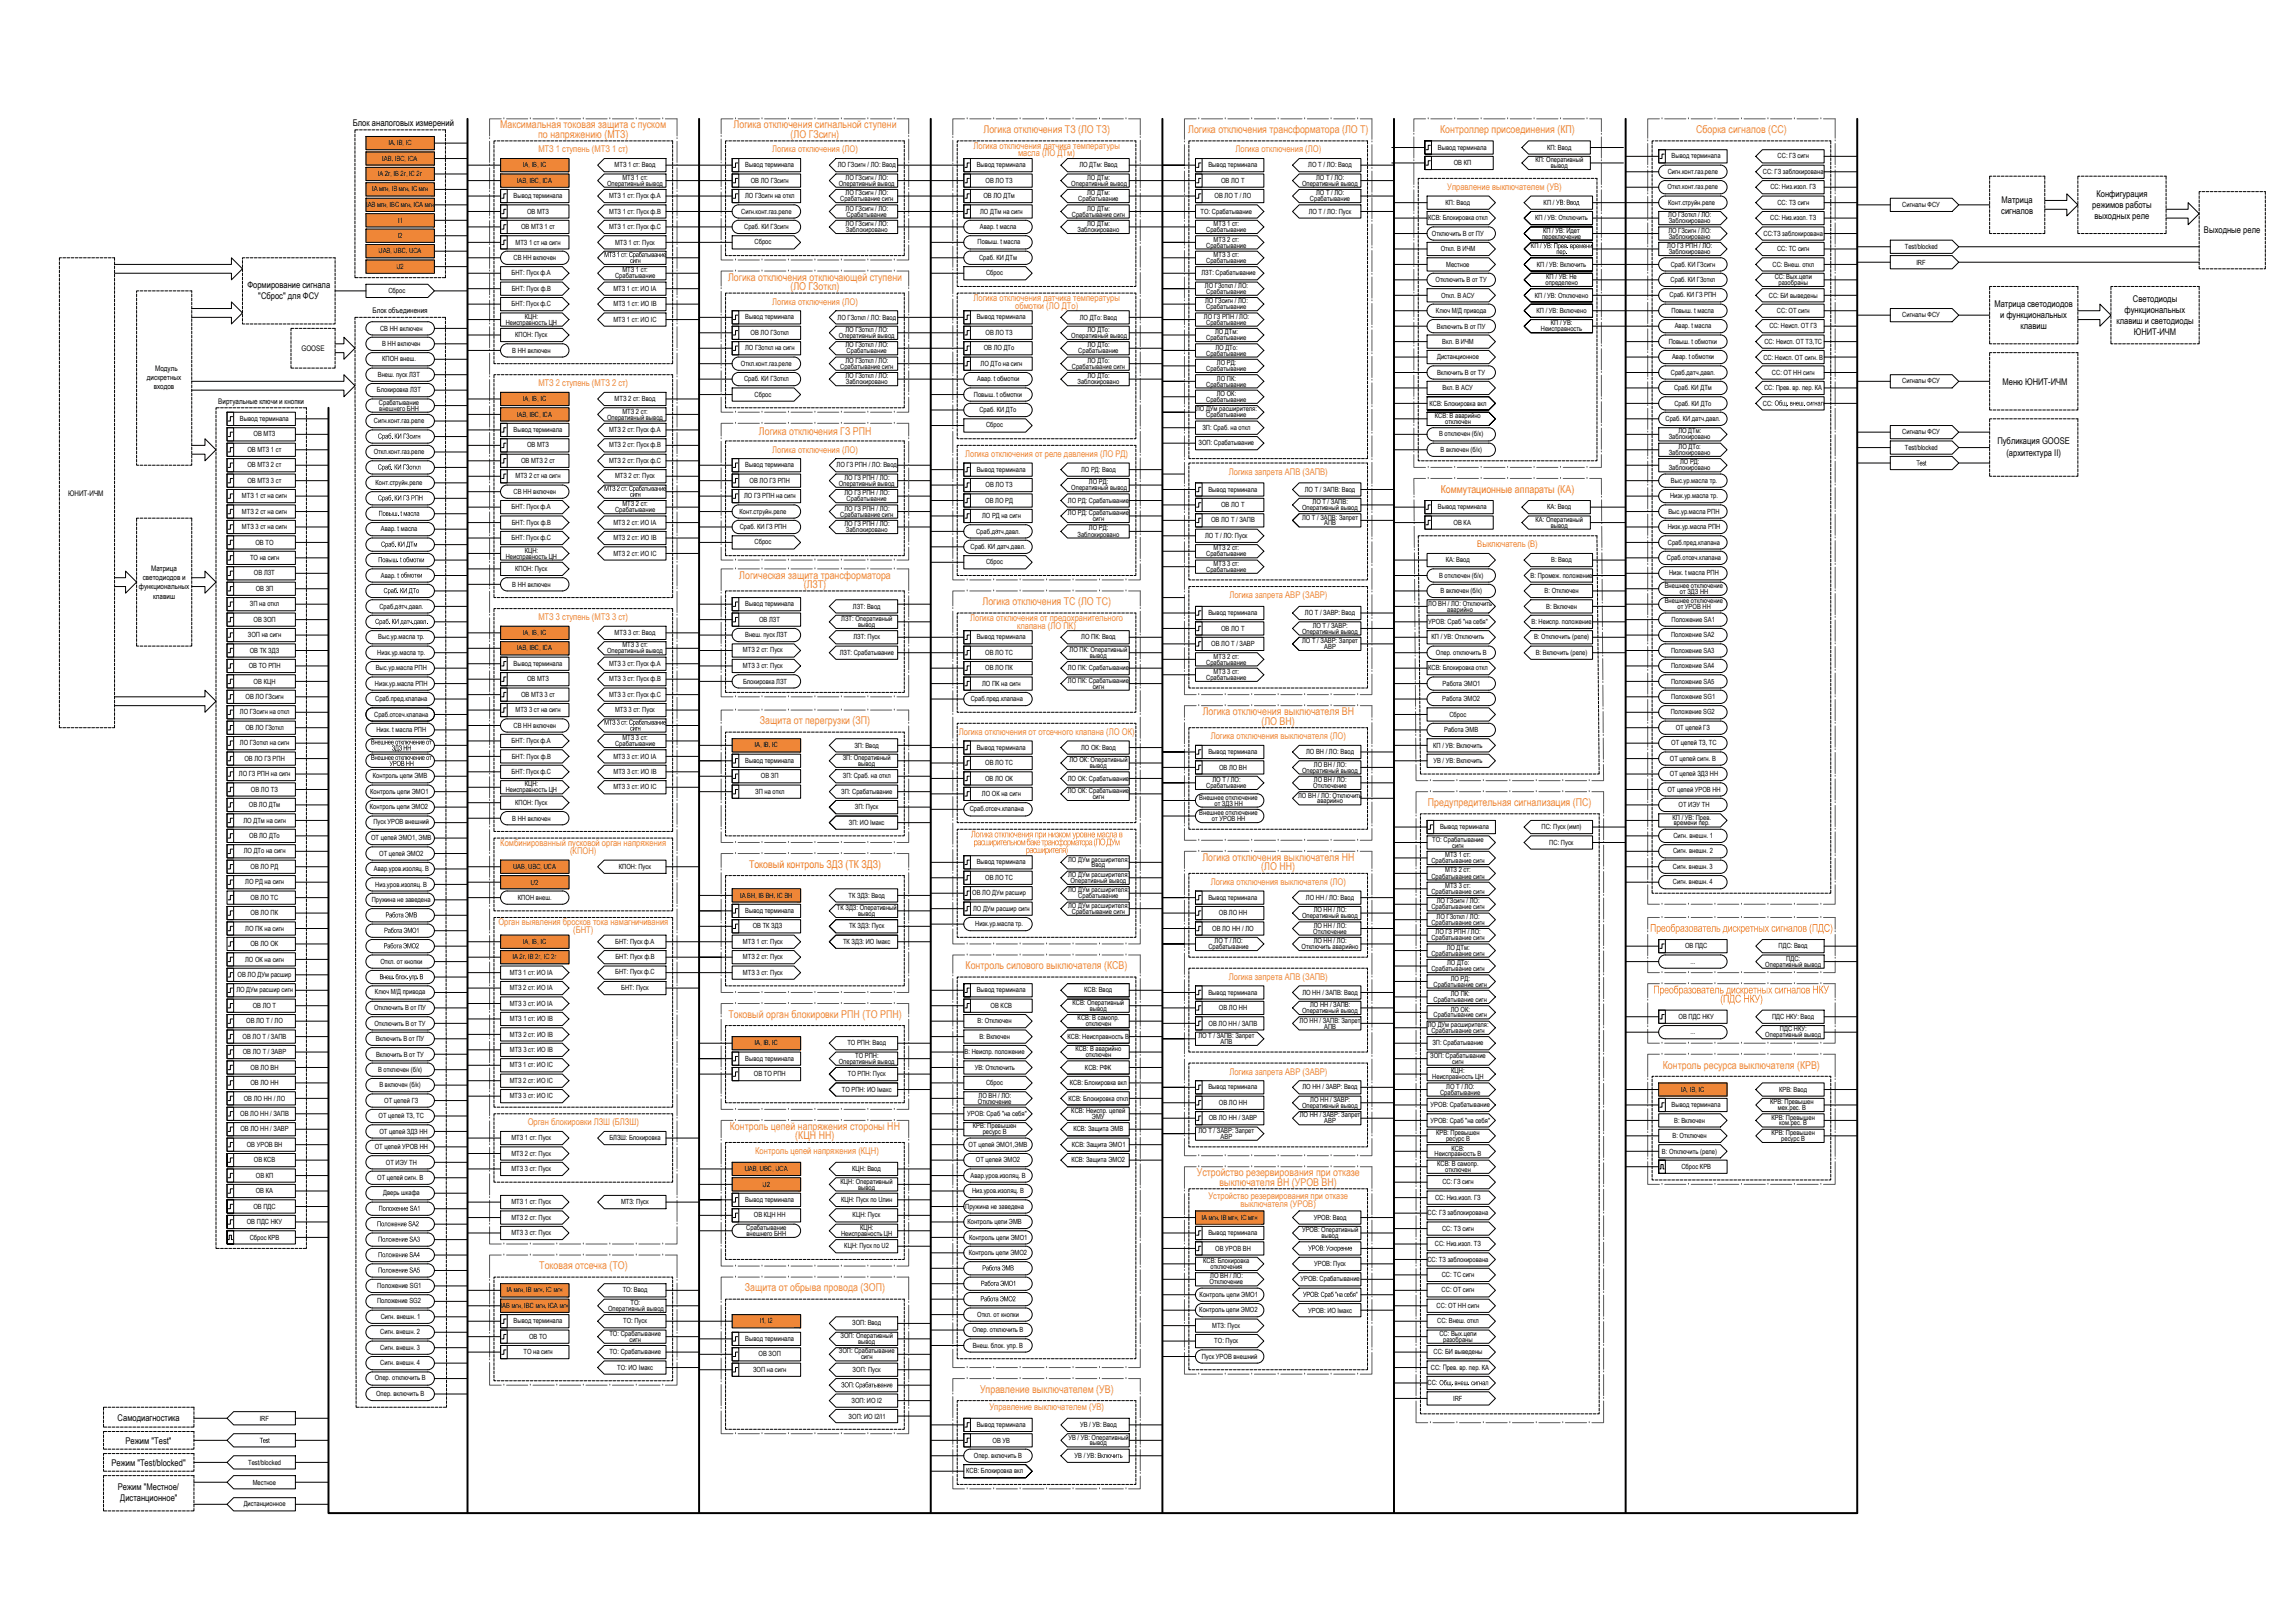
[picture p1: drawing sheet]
<svg xmlns="http://www.w3.org/2000/svg" width="1189mm" height="841mm" viewBox="0 0 1189 841" stroke-linecap="round" stroke-linejoin="round" font-family="sans-serif">
<defs><g id="words">
<g font-size="5.6" fill="#ef8637">
<text x="259" y="67">Максимальная токовая защита с пуском</text>
<text x="279" y="71">по напряжению (МТЗ)</text>
<text x="380" y="67">Логика отключения сигнальной ступени</text>
<text x="410" y="71">(ЛО ГЗсигн)</text>
<text x="510" y="69">Логика отключения ТЗ (ЛО ТЗ)</text>
<text x="616" y="69">Логика отключения трансформатора (ЛО Т)</text>
<text x="746" y="69">Контроллер присоединения (КП)</text>
<text x="879" y="69">Сборка сигналов (СС)</text>
<text x="377" y="145">Логика отключения отключающей ступени</text>
<text x="410" y="150">(ЛО ГЗоткл)</text>
<text x="393" y="226">Логика отключения ГЗ РПН</text>
<text x="383" y="300">Логическая защита трансформатора</text>
<text x="417" y="305">(ЛЗТ)</text>
<text x="509" y="314">Логика отключения ТС (ЛО ТС)</text>
<text x="623" y="371">Логика отключения выключателя ВН</text>
<text x="394" y="375">Защита от перегрузки (ЗП)</text>
<text x="654" y="375">(ЛО ВН)</text>
<text x="740" y="417">Предупредительная сигнализация (ПС)</text>
<text x="623" y="446">Логика отключения выключателя НН</text>
<text x="654" y="451">(ЛО НН)</text>
<text x="855" y="483">Преобразователь дискретных сигналов</text>
<text x="938" y="483">(ПДС )</text>
<text x="500" y="502">Контроль силового выключателя (КСВ)</text>
<text x="857" y="515">Преобразователь дискретных сигналов НКУ</text>
<text x="891" y="520">(ПДС НКУ</text>
<text x="912" y="520">)</text>
<text x="378" y="527">Токовый орган блокировки РПН (ТО РПН)</text>
<text x="862" y="554">Контроль ресурса выключателя (КРВ)</text>
<text x="378" y="586">Контроль цепей напряжения стороны НН</text>
<text x="412" y="590">(КЦН НН)</text>
<text x="620" y="610">Устройство резервирования при отказе</text>
<text x="632" y="614">выключателя ВН (УРОВ ВН)</text>
<text x="279" y="658">Токовая отсечка (ТО)</text>
<text x="386" y="669">Защита от обрыва провода (ЗОП)</text>
<text x="508" y="722">Управление выключателем (УВ)</text>
</g>
<g font-size="5.6" fill="#f7941d">
<text x="747" y="255">Коммутационные аппараты (КА)</text>
<text x="388" y="450">Токовый контроль ЗДЗ (ТК ЗДЗ)</text>
</g>
<g font-size="4.8">
<text x="183" y="65">Блок аналоговых измерений</text>
<text x="1037" y="105">Матрица</text>
<text x="1086" y="102">Конфигурация</text>
<text x="1037" y="111">сигналов</text>
<text x="1084" y="108">режимов работы</text>
<text x="1085" y="114">выходных реле</text>
<text x="1142" y="121">Выходные реле</text>
<text x="128" y="149">Формирование сигнала</text>
<text x="134" y="155">&quot;Сброс&quot; для ФСУ</text>
<text x="1034" y="159">Матрица светодиодов</text>
<text x="1105" y="156">Светодиоды</text>
<text x="1037" y="165">и функциональных</text>
<text x="1097" y="168">клавиш и светодиоды</text>
<text x="1101" y="162">функциональных</text>
<text x="1047" y="171">клавиш</text>
<text x="1106" y="174">ЮНИТ-ИЧМ</text>
<text x="1038" y="199">Меню ЮНИТ-ИЧМ</text>
<text x="1035" y="230">Публикация GOOSE</text>
<text x="1040" y="236">(архитектура II)</text>
<text x="503" y="434">Логика отключения при низком уровне масла в</text>
<text x="61" y="736">Самодиагностика</text>
<text x="65" y="748">Режим &quot;Test&quot;</text>
<text x="58" y="760">Режим &quot;Test/blocked&quot;</text>
<text x="61" y="772">Режим &quot;Местное/</text>
<text x="62" y="778">Дистанционное&quot;</text>
</g>
<g font-size="4.8" fill="#ef8637">
<text x="505" y="77">Логика отключения датчика температуры</text>
<text x="279" y="79">МТЗ 1 ступень (МТЗ 1 ст)</text>
<text x="400" y="79">Логика отключения (ЛО)</text>
<text x="528" y="81">масла (ЛО ДТм)</text>
<text x="640" y="79">Логика отключения (ЛО)</text>
<text x="750" y="98">Управление выключателем (УВ)</text>
<text x="505" y="156">Логика отключения датчика температуры</text>
<text x="400" y="158">Логика отключения (ЛО)</text>
<text x="526" y="160">обмотки (ЛО ДТо)</text>
<text x="279" y="200">МТЗ 2 ступень (МТЗ 2 ст)</text>
<text x="400" y="235">Логика отключения (ЛО)</text>
<text x="500" y="237">Логика отключения от реле давления (ЛО РД)</text>
<text x="637" y="246">Логика запрета АПВ (ЗАПВ)</text>
<text x="637" y="310">Логика запрета АВР (ЗАВР)</text>
<text x="279" y="321">МТЗ 3 ступень (МТЗ 3 ст)</text>
<text x="503" y="322">Логика отключения от предохранительного</text>
<text x="527" y="326">клапана (ЛО ПК)</text>
<text x="497" y="381">Логика отключения от отсечного клапана (ЛО ОК)</text>
<text x="627" y="383">Логика отключения выключателя (ЛО)</text>
<text x="259" y="438">Комбинированный пусковой орган напряжения</text>
<text x="296" y="442">(КПОН)</text>
<text x="505" y="438">расширительном баке трансформатора</text>
<text x="532" y="442">расширителя</text>
<text x="552" y="442">)</text>
<text x="567" y="438">(ЛО ДУм</text>
<text x="627" y="459">Логика отключения выключателя (ЛО)</text>
<text x="258" y="479">Орган выявления бросков тока намагничивания</text>
<text x="297" y="483">(БНТ)</text>
<text x="637" y="508">Логика запрета АПВ (ЗАПВ)</text>
<text x="637" y="557">Логика запрета АВР (ЗАВР)</text>
<text x="273" y="583">Орган блокировки ЛЗШ (БЛЗШ)</text>
<text x="391" y="598">Контроль цепей напряжения (КЦН)</text>
<text x="626" y="621">Устройство резервирования при отказе</text>
<text x="643" y="625">выключателя (УРОВ)</text>
<text x="513" y="731">Управление выключателем (УВ)</text>
</g>
<text font-size="4.8" fill="#f7941d" x="766" y="283">Выключатель (В)</text>
<g font-size="4">
<text x="193" y="162">Блок объединения</text>
<text x="156" y="182">GOOSE</text>
<text x="76" y="197">дискретных</text>
<text x="80" y="192">Модуль</text>
<text x="80" y="202">входов</text>
<text x="113" y="209">Виртуальные ключи и кнопки</text>
<text x="35" y="257">ЮНИТ-ИЧМ</text>
<text x="78" y="296">Матрица</text>
<text x="72" y="305">функциональных</text>
<text x="74" y="301">светодиодов и</text>
<text x="79" y="310">клавиш</text>
</g>
<g font-size="3.7">
<text x="201" y="75">IA, IB, IC</text>
<text x="745" y="78">Вывод терминала</text>
<text x="802" y="78">КП: Ввод</text>
<text x="198" y="83">IAB, IBC, ICA</text>
<text x="866" y="82">Вывод терминала</text>
<text x="921" y="82">СС: ГЗ сигн</text>
<text x="271" y="87">IA, IB, IC</text>
<text x="319" y="87">МТЗ 1 ст: Ввод</text>
<text x="386" y="87">Вывод терминала</text>
<text x="434" y="87">ЛО ГЗсигн / ЛО: Ввод</text>
<text x="506" y="87">Вывод терминала</text>
<text x="559" y="87">ЛО ДТм: Ввод</text>
<text x="626" y="87">Вывод терминала</text>
<text x="678" y="87">ЛО Т / ЛО: Ввод</text>
<text x="753" y="86">ОВ КП</text>
<text x="796" y="84">КП: Оперативный</text>
<text x="804" y="87">вывод</text>
<text x="196" y="91">IA 2г, IB 2г, IC 2г</text>
<text x="268" y="95">IAB, IBC, ICA</text>
<text x="323" y="93">МТЗ 1 ст:</text>
<text x="389" y="95">ОВ ЛО ГЗсигн</text>
<text x="438" y="93">ЛО ГЗсигн / ЛО:</text>
<text x="511" y="95">ОВ ЛО ТЗ</text>
<text x="563" y="93">ЛО ДТм:</text>
<text x="633" y="95">ОВ ЛО Т</text>
<text x="682" y="93">ЛО Т / ЛО:</text>
<text x="864" y="90">Сигн.конт.газ.реле</text>
<text x="914" y="90">СС: ГЗ заблокирована</text>
<text x="193" y="99">IA мгн, IB мгн, IC мгн</text>
<text x="315" y="96">Оперативный вывод</text>
<text x="435" y="96">Оперативный вывод</text>
<text x="438" y="101">ЛО ГЗсигн / ЛО:</text>
<text x="555" y="96">Оперативный вывод</text>
<text x="563" y="101">ЛО ДТм:</text>
<text x="675" y="96">Оперативный вывод</text>
<text x="682" y="101">ЛО Т / ЛО:</text>
<text x="864" y="98">Откл.конт.газ.реле</text>
<text x="918" y="98">СС: Низ.изол. ГЗ</text>
<text x="190" y="107">IAB мгн, IBC мгн, ICA мгн</text>
<text x="266" y="103">Вывод терминала</text>
<text x="316" y="103">МТЗ 1 ст: Пуск ф.А</text>
<text x="386" y="103">ЛО ГЗсигн на откл</text>
<text x="435" y="104">Срабатывание сигн</text>
<text x="510" y="103">ОВ ЛО ДТм</text>
<text x="559" y="104">Срабатывание</text>
<text x="629" y="103">ОВ ЛО Т / ЛО</text>
<text x="679" y="104">Срабатывание</text>
<text x="749" y="106">КП: Ввод</text>
<text x="800" y="106">КП /</text>
<text x="806" y="106">УВ : Ввод</text>
<text x="865" y="106">Конт.струйн.реле</text>
<text x="921" y="106">СС: ТЗ сигн</text>
<text x="986" y="107">Сигналы ФСУ</text>
<text x="273" y="111">ОВ МТЗ</text>
<text x="316" y="111">МТЗ 1 ст: Пуск ф.В</text>
<text x="384" y="111">Сигн.конт.газ.реле</text>
<text x="438" y="109">ЛО ГЗсигн / ЛО:</text>
<text x="439" y="112">Срабатывание</text>
<text x="508" y="111">ЛО ДТм на сигн</text>
<text x="555" y="112">Срабатывание сигн</text>
<text x="563" y="109">ЛО ДТм:</text>
<text x="622" y="111">ТО: Срабатывание</text>
<text x="678" y="111">ЛО Т / ЛО: Пуск</text>
<text x="865" y="113">ЛО ГЗоткл / ЛО:</text>
<text x="206" y="115">I1</text>
<text x="270" y="119">ОВ МТЗ 1 ст</text>
<text x="316" y="119">МТЗ 1 ст: Пуск ф.С</text>
<text x="386" y="119">Сраб. КИ ГЗсигн</text>
<text x="438" y="117">ЛО ГЗсигн / ЛО:</text>
<text x="508" y="119">Авар. t масла</text>
<text x="563" y="117">ЛО ДТм:</text>
<text x="629" y="117">МТЗ 1 ст:</text>
<text x="740" y="114">КСВ: Блокировка откл</text>
<text x="796" y="114">КП / УВ: Отключить</text>
<text x="865" y="116">Заблокировано</text>
<text x="917" y="114">СС: Низ.изол. ТЗ</text>
<text x="206" y="123">I2</text>
<text x="438" y="120">Заблокировано</text>
<text x="558" y="120">Заблокировано</text>
<text x="625" y="120">Срабатывание</text>
<text x="629" y="125">МТЗ 2 ст:</text>
<text x="742" y="122">Отключить В от ПУ</text>
<text x="799" y="124">переключение</text>
<text x="800" y="121">КП / УВ: Идет</text>
<text x="865" y="121">ЛО ГЗсигн / ЛО:</text>
<text x="865" y="124">Заблокировано</text>
<text x="914" y="122">СС:ТЗ заблокирована</text>
<text x="196" y="131">UAB, UBC, UCA</text>
<text x="267" y="127">МТЗ 1 ст на сигн</text>
<text x="319" y="127">МТЗ 1 ст: Пуск</text>
<text x="391" y="127">Сброс</text>
<text x="507" y="127">Повыш. t масла</text>
<text x="625" y="128">Срабатывание</text>
<text x="747" y="130">Откл. В ИЧМ</text>
<text x="793" y="129">КП /</text>
<text x="800" y="129">УВ : Прев</text>
<text x="807" y="132">пер</text>
<text x="811" y="132">.</text>
<text x="812" y="129">. времени</text>
<text x="864" y="129">ЛО ГЗ РПН / ЛО:</text>
<text x="865" y="132">Заблокировано</text>
<text x="921" y="130">СС: ТС сигн</text>
<text x="987" y="129">Test/blocked</text>
<text x="266" y="135">СВ НН включен</text>
<text x="313" y="133">МТЗ 1ст :Срабатывание</text>
<text x="507" y="135">Сраб. КИ ДТм</text>
<text x="625" y="136">Срабатывание</text>
<text x="629" y="133">МТЗ 3 ст:</text>
<text x="993" y="137">IRF</text>
<text x="205" y="139">U2</text>
<text x="265" y="143">БНТ: Пуск ф.А</text>
<text x="323" y="141">МТЗ 1 ст:</text>
<text x="511" y="143">Сброс</text>
<text x="623" y="143">ЛЗТ: Срабатывание</text>
<text x="749" y="138">Местное</text>
<text x="796" y="138">КП / УВ: Включить</text>
<text x="866" y="138">Сраб. КИ ГЗсигн</text>
<text x="919" y="138">СС: Внеш. откл</text>
<text x="319" y="144">Срабатывание</text>
<text x="624" y="149">ЛО ГЗоткл / ЛО:</text>
<text x="744" y="146">Отключить В от ТУ</text>
<text x="801" y="148">определено</text>
<text x="801" y="145">КП / УВ: Не</text>
<text x="866" y="146">Сраб. КИ ГЗоткл</text>
<text x="920" y="145">СС: Вых.цепи</text>
<text x="922" y="148">разобраны</text>
<text x="201" y="152">Сброс</text>
<text x="265" y="151">БНТ: Пуск ф.В</text>
<text x="318" y="151">МТЗ 1 ст: ИО IА</text>
<text x="625" y="152">Срабатывание</text>
<text x="747" y="154">Откл. В АСУ</text>
<text x="795" y="154">КП / УВ: Отключено</text>
<text x="865" y="154">Сраб. КИ ГЗ РПН</text>
<text x="917" y="154">СС: БИ выведены</text>
<text x="265" y="159">БНТ: Пуск ф.С</text>
<text x="318" y="159">МТЗ 1 ст: ИО IВ</text>
<text x="625" y="157">ЛО ГЗсигн / ЛО:</text>
<text x="625" y="160">Срабатывание</text>
<text x="744" y="162">Ключ М/Д привода</text>
<text x="272" y="165">КЦН:</text>
<text x="318" y="167">МТЗ 1 ст: ИО IС</text>
<text x="386" y="166">Вывод терминала</text>
<text x="434" y="166">ЛО ГЗоткл / ЛО: Ввод</text>
<text x="506" y="166">Вывод терминала</text>
<text x="560" y="166">ЛО ДТо: Ввод</text>
<text x="624" y="165">ЛО ГЗ РПН / ЛО:</text>
<text x="796" y="162">КП / УВ: Включено</text>
<text x="866" y="162">Повыш. t масла</text>
<text x="921" y="162">СС: ОТ сигн</text>
<text x="986" y="164">Сигналы ФСУ</text>
<text x="197" y="171">СВ НН включен</text>
<text x="262" y="168">Неисправность ЦН</text>
<text x="389" y="174">ОВ ЛО ГЗоткл</text>
<text x="438" y="172">ЛО ГЗоткл / ЛО:</text>
<text x="511" y="174">ОВ ЛО ТЗ</text>
<text x="564" y="172">ЛО ДТо:</text>
<text x="625" y="168">Срабатывание</text>
<text x="630" y="173">ЛО ДТм:</text>
<text x="745" y="170">Включить В от ПУ</text>
<text x="799" y="172">Неисправность</text>
<text x="804" y="169">КП / УВ:</text>
<text x="868" y="170">Авар. t масла</text>
<text x="917" y="170">СС: Неисп. ОТ ГЗ</text>
<text x="198" y="179">В НН включен</text>
<text x="267" y="175">КПОН: Пуск</text>
<text x="435" y="175">Оперативный вывод</text>
<text x="555" y="175">Оперативный вывод</text>
<text x="625" y="176">Срабатывание</text>
<text x="747" y="178">Вкл. В ИЧМ</text>
<text x="865" y="178">Повыш. t обмотки</text>
<text x="914" y="178">СС: Неисп. ОТ ТЗ,ТС</text>
<text x="265" y="183">В НН включен</text>
<text x="386" y="182">ЛО ГЗоткл на сигн</text>
<text x="438" y="180">ЛО ГЗоткл / ЛО:</text>
<text x="439" y="183">Срабатывание</text>
<text x="510" y="182">ОВ ЛО ДТо</text>
<text x="559" y="183">Срабатывание</text>
<text x="564" y="180">ЛО ДТо:</text>
<text x="625" y="184">Срабатывание</text>
<text x="630" y="181">ЛО ДТо:</text>
<text x="198" y="187">КПОН внеш.</text>
<text x="384" y="190">Откл.конт.газ.реле</text>
<text x="435" y="191">Срабатывание сигн</text>
<text x="438" y="188">ЛО ГЗоткл / ЛО:</text>
<text x="508" y="190">ЛО ДТо на сигн</text>
<text x="555" y="191">Срабатывание сигн</text>
<text x="564" y="188">ЛО ДТо:</text>
<text x="631" y="189">ЛО РД:</text>
<text x="745" y="186">Дистанционное</text>
<text x="867" y="186">Авар. t обмотки</text>
<text x="914" y="186">СС: Неисп. ОТ сигн. В</text>
<text x="196" y="195">Внеш. пуск ЛЗТ</text>
<text x="386" y="198">Сраб. КИ ГЗоткл</text>
<text x="438" y="196">ЛО ГЗоткл / ЛО:</text>
<text x="506" y="198">Авар. t обмотки</text>
<text x="564" y="196">ЛО ДТо:</text>
<text x="625" y="192">Срабатывание</text>
<text x="631" y="197">ЛО ПК:</text>
<text x="745" y="194">Включить В от ТУ</text>
<text x="866" y="194">Сраб.датч.давл.</text>
<text x="918" y="194">СС: ОТ НН сигн</text>
<text x="195" y="203">Блокировка ЛЗТ</text>
<text x="438" y="199">Заблокировано</text>
<text x="558" y="199">Заблокировано</text>
<text x="625" y="200">Срабатывание</text>
<text x="748" y="202">Вкл. В АСУ</text>
<text x="868" y="202">Сраб. КИ ДТм</text>
<text x="914" y="202">СС:</text>
<text x="920" y="202">П</text>
<text x="922" y="202">рев. вр. пер. КА</text>
<text x="986" y="199">Сигналы ФСУ</text>
<text x="196" y="210">Срабатывание</text>
<text x="271" y="208">IA, IB, IC</text>
<text x="319" y="208">МТЗ 2 ст: Ввод</text>
<text x="391" y="205">Сброс</text>
<text x="505" y="206">Повыш. t обмотки</text>
<text x="625" y="208">Срабатывание</text>
<text x="631" y="205">ЛО ОК:</text>
<text x="197" y="213">внешнего БНН</text>
<text x="268" y="216">IAB, IBC, ICA</text>
<text x="323" y="214">МТЗ 2 ст:</text>
<text x="508" y="214">Сраб. КИ ДТо</text>
<text x="620" y="213">ЛО ДУм расширителя:</text>
<text x="741" y="210">КСВ: Блокировка вкл</text>
<text x="868" y="210">Сраб. КИ ДТо</text>
<text x="914" y="210">СС:</text>
<text x="920" y="210">Общ . внеш</text>
<text x="124" y="218">Вывод терминала</text>
<text x="194" y="219">Сигн.конт.газ.реле</text>
<text x="315" y="217">Оперативный вывод</text>
<text x="511" y="221">Сброс</text>
<text x="625" y="216">Срабатывание</text>
<text x="744" y="217">КСВ: В аварийно</text>
<text x="749" y="220">отключен</text>
<text x="863" y="218">Сраб. КИ датч.давл.</text>
<text x="131" y="226">ОВ МТЗ</text>
<text x="196" y="227">Сраб</text>
<text x="266" y="224">Вывод терминала</text>
<text x="316" y="224">МТЗ 2 ст: Пуск ф.А</text>
<text x="623" y="223">ЗП: Сраб. на откл</text>
<text x="746" y="226">В отключен (б/к)</text>
<text x="865" y="228">Заблокировано</text>
<text x="870" y="225">ЛО ДТм:</text>
<text x="986" y="225">Сигналы ФСУ</text>
<text x="273" y="232">ОВ МТЗ</text>
<text x="316" y="232">МТЗ 2 ст: Пуск ф.В</text>
<text x="621" y="231">ЗОП: Срабатывание</text>
<text x="870" y="233">ЛО ДТо:</text>
<text x="987" y="233">Test/blocked</text>
<text x="128" y="234">ОВ МТЗ 1 ст</text>
<text x="194" y="235">Откл.конт.газ.реле</text>
<text x="270" y="240">ОВ МТЗ 2 ст</text>
<text x="316" y="240">МТЗ 2 ст: Пуск ф.С</text>
<text x="747" y="234">В включен (б/к)</text>
<text x="865" y="236">Заблокировано</text>
<text x="128" y="242">ОВ МТЗ 2 ст</text>
<text x="196" y="243">Сраб</text>
<text x="386" y="242">Вывод терминала</text>
<text x="434" y="242">ЛО ГЗ РПН / ЛО: Ввод</text>
<text x="506" y="244">Вывод терминала</text>
<text x="560" y="244">ЛО РД: Ввод</text>
<text x="865" y="244">Заблокировано</text>
<text x="871" y="241">ЛО РД:</text>
<text x="993" y="241">Test</text>
<text x="128" y="250">ОВ МТЗ 3 ст</text>
<text x="195" y="251">Конт.струйн.реле</text>
<text x="267" y="248">МТЗ 2 ст на сигн</text>
<text x="319" y="248">МТЗ 2 ст: Пуск</text>
<text x="388" y="250">ОВ ЛО ГЗ РПН</text>
<text x="435" y="252">Оперативный вывод</text>
<text x="438" y="249">ЛО ГЗ РПН / ЛО:</text>
<text x="564" y="251">ЛО РД:</text>
<text x="866" y="250">Выс.ур.масла тр.</text>
<text x="266" y="256">СВ НН включен</text>
<text x="313" y="254">МТЗ 2ст :Срабатывание</text>
<text x="438" y="257">ЛО ГЗ РПН / ЛО:</text>
<text x="511" y="252">ОВ ЛО ТЗ</text>
<text x="555" y="254">Оперативный вывод</text>
<text x="626" y="255">Вывод терминала</text>
<text x="676" y="255">ЛО Т / ЗАПВ: Ввод</text>
<text x="125" y="258">МТЗ 1 ст на сигн</text>
<text x="196" y="259">Сраб</text>
<text x="265" y="264">БНТ: Пуск ф.А</text>
<text x="323" y="262">МТЗ 2 ст:</text>
<text x="386" y="258">ЛО ГЗ РПН на сигн</text>
<text x="439" y="260">Срабатывание</text>
<text x="511" y="260">ОВ ЛО РД</text>
<text x="553" y="260">ЛО РД: Срабатывание</text>
<text x="633" y="263">ОВ ЛО Т</text>
<text x="680" y="261">ЛО Т / ЗАПВ:</text>
<text x="745" y="264">Вывод терминала</text>
<text x="802" y="264">КА: Ввод</text>
<text x="866" y="258">Низк.ур.масла тр.</text>
<text x="125" y="266">МТЗ 2 ст на сигн</text>
<text x="196" y="267">Повыш</text>
<text x="209" y="267">масла</text>
<text x="319" y="265">Срабатывание</text>
<text x="383" y="266">Конт.струйн.реле</text>
<text x="435" y="268">Срабатывание сигн</text>
<text x="438" y="265">ЛО ГЗ РПН / ЛО:</text>
<text x="509" y="268">ЛО РД на сигн</text>
<text x="553" y="267">ЛО РД: Срабатывание</text>
<text x="566" y="270">сигн</text>
<text x="675" y="269">ЛО Т / ЗАПВ: Запрет</text>
<text x="675" y="264">Оперативный вывод</text>
<text x="865" y="266">Выс.ур.масла РПН</text>
<text x="125" y="274">МТЗ 3 ст на сигн</text>
<text x="197" y="275">Авар. t масла</text>
<text x="265" y="272">БНТ: Пуск ф.В</text>
<text x="318" y="272">МТЗ 2 ст: ИО IА</text>
<text x="383" y="274">Сраб. КИ ГЗ РПН</text>
<text x="438" y="273">ЛО ГЗ РПН / ЛО:</text>
<text x="438" y="276">Заблокировано</text>
<text x="564" y="275">ЛО РД:</text>
<text x="628" y="271">ОВ ЛО Т / ЗАПВ</text>
<text x="686" y="272">АПВ</text>
<text x="753" y="272">ОВ КА</text>
<text x="796" y="270">КА: Оперативный</text>
<text x="804" y="273">вывод</text>
<text x="864" y="274">Низк.ур.масла РПН</text>
<text x="265" y="280">БНТ: Пуск ф.С</text>
<text x="318" y="280">МТЗ 2 ст: ИО IВ</text>
<text x="506" y="276">Сраб.д тч.давл.</text>
<text x="516" y="276">а</text>
<text x="558" y="278">Заблокировано</text>
<text x="625" y="279">ЛО Т / ЛО: Пуск</text>
<text x="132" y="282">ОВ ТО</text>
<text x="197" y="283">Сраб</text>
<text x="272" y="286">КЦН:</text>
<text x="318" y="288">МТЗ 2 ст: ИО IС</text>
<text x="391" y="282">Сброс</text>
<text x="503" y="284">Сраб. КИ датч.давл.</text>
<text x="629" y="285">МТЗ 2 ст:</text>
<text x="864" y="282">Сраб.пред.клапана</text>
<text x="130" y="290">ТО на сигн</text>
<text x="196" y="291">Повыш</text>
<text x="209" y="291">обмотки</text>
<text x="262" y="289">Неисправность ЦН</text>
<text x="511" y="292">Сброс</text>
<text x="625" y="288">Срабатывание</text>
<text x="629" y="293">МТЗ 3 ст:</text>
<text x="749" y="291">КА: Ввод</text>
<text x="804" y="291">В: Ввод</text>
<text x="864" y="290">Сраб.отсеч.клапана</text>
<text x="132" y="298">ОВ ЛЗТ</text>
<text x="197" y="299">Авар. t</text>
<text x="208" y="299">обмотки</text>
<text x="267" y="296">КПОН: Пуск</text>
<text x="625" y="296">Срабатывание</text>
<text x="746" y="299">В отключен (б/к)</text>
<text x="793" y="299">В: Промеж. положение</text>
<text x="865" y="298">Низк. t масла РПН</text>
<text x="265" y="304">В НН включен</text>
<text x="863" y="305">Внешнее отключение</text>
<text x="133" y="306">ОВ ЗП</text>
<text x="199" y="307">Сраб</text>
<text x="747" y="307">В включен (б/к)</text>
<text x="800" y="307">В: Отключен</text>
<text x="871" y="308">от ЗДЗ НН</text>
<text x="130" y="314">ЗП на откл</text>
<text x="197" y="315">Сраб.д тч.давл.</text>
<text x="206" y="315">а</text>
<text x="386" y="314">Вывод терминала</text>
<text x="442" y="315">ЛЗТ: Ввод</text>
<text x="740" y="314">ЛО ВН / ЛО: Отключить</text>
<text x="750" y="317">аварийно</text>
<text x="801" y="315">В: Включен</text>
<text x="863" y="313">Внешнее отключение</text>
<text x="869" y="316">от УРОВ НН</text>
<text x="131" y="322">ОВ ЗОП</text>
<text x="194" y="323">Сраб</text>
<text x="214" y="323">.давл</text>
<text x="221" y="323">.</text>
<text x="393" y="322">ОВ ЛЗТ</text>
<text x="436" y="322">ЛЗТ: Оперативный</text>
<text x="626" y="319">Вывод терминала</text>
<text x="676" y="319">ЛО Т / ЗАВР: Ввод</text>
<text x="740" y="323">УРОВ: Сраб &quot;на себя&quot;</text>
<text x="794" y="323">В: Неиспр. положение</text>
<text x="866" y="322">Положение SA1</text>
<text x="271" y="329">IA, IB, IC</text>
<text x="319" y="329">МТЗ 3 ст: Ввод</text>
<text x="445" y="325">вывод</text>
<text x="633" y="327">ОВ ЛО Т</text>
<text x="675" y="328">Оперативный вывод</text>
<text x="680" y="325">ЛО Т / ЗАВР:</text>
<text x="128" y="330">ЗОП на сигн</text>
<text x="196" y="331">Выс.ур.масла тр.</text>
<text x="323" y="336">МТЗ 3 ст:</text>
<text x="386" y="330">Внеш. пуск ЛЗТ</text>
<text x="442" y="331">ЛЗТ: Пуск</text>
<text x="506" y="331">Вывод терминала</text>
<text x="560" y="331">ЛО ПК: Ввод</text>
<text x="628" y="335">ОВ ЛО Т / ЗАВР</text>
<text x="675" y="333">ЛО Т / ЗАВР: Запрет</text>
<text x="742" y="331">КП / УВ: Отключить</text>
<text x="795" y="331">В: Отключить (реле)</text>
<text x="866" y="330">Положение SA2</text>
<text x="129" y="338">ОВ ТК ЗДЗ</text>
<text x="196" y="339">Низк.ур.масла тр.</text>
<text x="268" y="337">IAB, IBC, ICA</text>
<text x="315" y="339">Оперативный вывод</text>
<text x="385" y="338">МТЗ 2 ст: Пуск</text>
<text x="435" y="339">ЛЗТ: Срабатывание</text>
<text x="511" y="339">ОВ ЛО ТС</text>
<text x="554" y="338">ЛО ПК: Оперативный</text>
<text x="565" y="341">вывод</text>
<text x="629" y="341">МТЗ 2 ст:</text>
<text x="686" y="336">АВР</text>
<text x="744" y="339">Опер. отключить В</text>
<text x="796" y="339">В: Включить (реле)</text>
<text x="866" y="338">Положение SA3</text>
<text x="129" y="346">ОВ ТО РПН</text>
<text x="195" y="347">Выс.ур.масла РПН</text>
<text x="266" y="345">Вывод терминала</text>
<text x="316" y="345">МТЗ 3 ст: Пуск ф.А</text>
<text x="385" y="346">МТЗ 3 ст: Пуск</text>
<text x="511" y="347">ОВ ЛО ПК</text>
<text x="553" y="347">ЛО ПК: Срабатывание</text>
<text x="625" y="344">Срабатывание</text>
<text x="740" y="347">КСВ: Блокировка откл</text>
<text x="866" y="346">Положение SA4</text>
<text x="273" y="353">ОВ МТЗ</text>
<text x="316" y="353">МТЗ 3 ст: Пуск ф.В</text>
<text x="553" y="354">ЛО ПК: Срабатывание</text>
<text x="625" y="352">Срабатывание</text>
<text x="629" y="349">МТЗ 3 ст:</text>
<text x="131" y="354">ОВ КЦН</text>
<text x="194" y="355">Низк.ур.масла РПН</text>
<text x="385" y="354">Блокировка ЛЗТ</text>
<text x="509" y="355">ЛО ПК на сигн</text>
<text x="566" y="357">сигн</text>
<text x="748" y="355">Работа ЭМО1</text>
<text x="866" y="354">Положение SA5</text>
<text x="127" y="362">ОВ ЛО ГЗсигн</text>
<text x="194" y="363">Сраб.пред.клапана</text>
<text x="270" y="361">ОВ МТЗ 3 ст</text>
<text x="316" y="361">МТЗ 3 ст: Пуск ф.С</text>
<text x="503" y="363">Сраб.пред.клапана</text>
<text x="747" y="363">Работа ЭМО2</text>
<text x="866" y="362">Положение SG1</text>
<text x="124" y="370">ЛО ГЗсигн на откл</text>
<text x="194" y="371">Сраб.отсеч.клапана</text>
<text x="267" y="369">МТЗ 3 ст на сигн</text>
<text x="319" y="369">МТЗ 3 ст: Пуск</text>
<text x="751" y="371">Сброс</text>
<text x="866" y="370">Положение SG2</text>
<text x="266" y="377">СВ НН включен</text>
<text x="313" y="376">МТЗ</text>
<text x="320" y="376">3ст :Срабатывание</text>
<text x="127" y="378">ОВ ЛО ГЗоткл</text>
<text x="195" y="379">Низк. t масла РПН</text>
<text x="323" y="384">МТЗ 3 ст:</text>
<text x="748" y="379">Работа ЭМВ</text>
<text x="868" y="378">ОТ цепей ГЗ</text>
<text x="124" y="386">ЛО ГЗоткл на сигн</text>
<text x="192" y="386">Внешнее отключение от</text>
<text x="203" y="389">ЗДЗ НН</text>
<text x="265" y="385">БНТ: Пуск ф.А</text>
<text x="319" y="387">Срабатывание</text>
<text x="391" y="387">IA, IB, IC</text>
<text x="443" y="387">ЗП: Ввод</text>
<text x="506" y="388">Вывод терминала</text>
<text x="560" y="389">ЛО ОК: Ввод</text>
<text x="743" y="387">КП / УВ: Включить</text>
<text x="866" y="386">ОТ цепей ТЗ, ТС</text>
<text x="127" y="394">ОВ ЛО ГЗ РПН</text>
<text x="192" y="394">Внешнее отключение от</text>
<text x="265" y="393">БНТ: Пуск ф.В</text>
<text x="318" y="393">МТЗ 3 ст: ИО IА</text>
<text x="386" y="395">Вывод терминала</text>
<text x="437" y="394">ЗП: Оперативный</text>
<text x="554" y="395">ЛО ОК: Оперативный</text>
<text x="626" y="391">Вывод терминала</text>
<text x="677" y="391">ЛО ВН / ЛО: Ввод</text>
<text x="743" y="395">УВ / УВ: Включить</text>
<text x="865" y="394">ОТ цепей сигн. В</text>
<text x="202" y="397">УРОВ НН</text>
<text x="265" y="401">БНТ: Пуск ф.С</text>
<text x="318" y="401">МТЗ 3 ст: ИО IВ</text>
<text x="445" y="397">вывод</text>
<text x="511" y="397">ОВ ЛО ТС</text>
<text x="565" y="398">вывод</text>
<text x="632" y="399">ОВ ЛО ВН</text>
<text x="675" y="400">Оперативный вывод</text>
<text x="681" y="397">ЛО ВН / ЛО:</text>
<text x="124" y="402">ЛО ГЗ РПН на сигн</text>
<text x="193" y="403">Контроль цепи ЭМВ</text>
<text x="272" y="408">КЦН:</text>
<text x="394" y="403">ОВ ЗП</text>
<text x="437" y="403">ЗП: Сраб. на откл</text>
<text x="511" y="405">ОВ ЛО ОК</text>
<text x="553" y="405">ЛО ОК: Срабатывание</text>
<text x="628" y="405">ЛО Т / ЛО:</text>
<text x="681" y="405">ЛО ВН / ЛО:</text>
<text x="865" y="402">ОТ цепей ЗДЗ НН</text>
<text x="130" y="410">ОВ ЛО ТЗ</text>
<text x="192" y="411">Контроль цепи ЭМО1</text>
<text x="262" y="411">Неисправность ЦН</text>
<text x="318" y="409">МТЗ 3 ст: ИО IС</text>
<text x="391" y="411">ЗП на откл</text>
<text x="436" y="411">ЗП: Срабатывание</text>
<text x="509" y="413">ЛО ОК на сигн</text>
<text x="553" y="411">ЛО ОК: Срабатывание</text>
<text x="625" y="408">Срабатывание</text>
<text x="673" y="413">ЛО ВН / ЛО: Отключить</text>
<text x="681" y="408">Отключение</text>
<text x="864" y="410">ОТ цепей УРОВ НН</text>
<text x="129" y="418">ОВ ЛО ДТм</text>
<text x="192" y="419">Контроль цепи ЭМО2</text>
<text x="267" y="417">КПОН: Пуск</text>
<text x="443" y="419">ЗП: Пуск</text>
<text x="566" y="414">сигн</text>
<text x="622" y="414">Внешнее отключение</text>
<text x="629" y="417">от ЗДЗ НН</text>
<text x="683" y="416">аварийно</text>
<text x="870" y="418">ОТ ИЭУ ТН</text>
<text x="265" y="425">В НН включен</text>
<text x="503" y="420">Сраб.отсеч.клапана</text>
<text x="622" y="422">Внешнее отключение</text>
<text x="628" y="425">от УРОВ НН</text>
<text x="867" y="425">КП / УВ: Прев.</text>
<text x="126" y="426">ЛО ДТм на сигн</text>
<text x="194" y="427">Пуск УРОВ внешний</text>
<text x="440" y="427">ЗП: ИО Iмакс</text>
<text x="746" y="430">Вывод терминала</text>
<text x="799" y="430">ПС: Пуск (имп)</text>
<text x="867" y="428">времени пер.</text>
<text x="129" y="434">ОВ ЛО ДТо</text>
<text x="192" y="435">ОТ цепей ЭМО1, ЭМВ</text>
<text x="742" y="436">ТО: Срабатывание</text>
<text x="803" y="438">ПС: Пуск</text>
<text x="867" y="434">Сигн. внешн. 1</text>
<text x="126" y="442">ЛО ДТо на сигн</text>
<text x="197" y="443">ОТ цепей ЭМО2</text>
<text x="753" y="439">сигн</text>
<text x="867" y="442">Сигн. внешн. 2</text>
<text x="506" y="448">Вывод терминала</text>
<text x="554" y="446">ЛО ДУм расширителя:</text>
<text x="566" y="449">Ввод</text>
<text x="742" y="447">Срабатывание сигн</text>
<text x="749" y="444">МТЗ 1 ст:</text>
<text x="130" y="450">ОВ ЛО РД</text>
<text x="194" y="451">Авар.уров.изоляц. В</text>
<text x="266" y="450">UAB, UBC, UCA</text>
<text x="321" y="450">КПОН: Пуск</text>
<text x="511" y="456">ОВ ЛО ТС</text>
<text x="554" y="454">ЛО ДУм расширителя:</text>
<text x="742" y="455">Срабатывание сигн</text>
<text x="749" y="452">МТЗ 2 ст:</text>
<text x="867" y="450">Сигн. внешн. 3</text>
<text x="127" y="458">ЛО РД на сигн</text>
<text x="194" y="459">Низ.уров.изоляц. В</text>
<text x="275" y="458">U2</text>
<text x="555" y="458">Оперативный вывод</text>
<text x="749" y="460">МТЗ 3 ст:</text>
<text x="867" y="458">Сигн. внешн. 4</text>
<text x="130" y="466">ОВ ЛО ТС</text>
<text x="193" y="467">Пружина не заведена</text>
<text x="268" y="466">КПОН внеш.</text>
<text x="384" y="465">IA ВН, IB ВН, IC ВН</text>
<text x="440" y="465">ТК ЗДЗ: Ввод</text>
<text x="504" y="464">ОВ ЛО ДУм расшир</text>
<text x="554" y="462">ЛО ДУм расширителя:</text>
<text x="559" y="466">Срабатывание</text>
<text x="626" y="466">Вывод терминала</text>
<text x="677" y="466">ЛО НН / ЛО: Ввод</text>
<text x="742" y="463">Срабатывание сигн</text>
<text x="386" y="473">Вывод терминала</text>
<text x="434" y="472">ТК ЗДЗ: Оперативный</text>
<text x="504" y="472">ЛО ДУм расшир сигн</text>
<text x="554" y="470">ЛО ДУм расширителя:</text>
<text x="555" y="474">Срабатывание сигн</text>
<text x="681" y="473">ЛО НН / ЛО:</text>
<text x="742" y="471">Срабатывание сигн</text>
<text x="745" y="468">ЛО ГЗсигн / ЛО:</text>
<text x="130" y="474">ОВ ЛО ПК</text>
<text x="200" y="475">Работа ЭМВ</text>
<text x="445" y="475">вывод</text>
<text x="505" y="480">Низк.ур.масла тр.</text>
<text x="632" y="474">ОВ ЛО НН</text>
<text x="675" y="476">Оперативный вывод</text>
<text x="742" y="479">Срабатывание сигн</text>
<text x="745" y="476">ЛО ГЗоткл / ЛО:</text>
<text x="127" y="482">ЛО ПК на сигн</text>
<text x="199" y="483">Работа ЭМО</text>
<text x="216" y="483">1</text>
<text x="390" y="481">ОВ ТК ЗДЗ</text>
<text x="440" y="481">ТК ЗДЗ: Пуск</text>
<text x="628" y="482">ОВ ЛО НН / ЛО</text>
<text x="681" y="484">Отключение</text>
<text x="681" y="481">ЛО НН / ЛО:</text>
<text x="744" y="484">ЛО ГЗ РПН / ЛО:</text>
<text x="130" y="490">ОВ ЛО ОК</text>
<text x="199" y="491">Работа ЭМО</text>
<text x="215" y="491">2</text>
<text x="271" y="489">IA, IB, IC</text>
<text x="319" y="489">БНТ: Пуск ф.А</text>
<text x="385" y="489">МТЗ 1 ст: Пуск</text>
<text x="437" y="489">ТК ЗДЗ: ИО Iмакс</text>
<text x="626" y="492">Срабатывание</text>
<text x="629" y="489">ЛО Т / ЛО:</text>
<text x="675" y="492">Отключить аварийно</text>
<text x="681" y="489">ЛО НН / ЛО:</text>
<text x="742" y="487">Срабатывание сигн</text>
<text x="873" y="491">ОВ ПДС</text>
<text x="922" y="491">ПДС: Ввод</text>
<text x="266" y="497">IA 2г, IB 2г, IC 2г</text>
<text x="319" y="497">БНТ: Пуск ф.В</text>
<text x="385" y="497">МТЗ 2 ст: Пуск</text>
<text x="742" y="495">Срабатывание сигн</text>
<text x="750" y="492">ЛО ДТм:</text>
<text x="926" y="498">ПДС:</text>
<text x="127" y="498">ЛО ОК на сигн</text>
<text x="197" y="499">Откл. от кнопки</text>
<text x="742" y="503">Срабатывание сигн</text>
<text x="750" y="500">ЛО ДТо:</text>
<text x="876" y="499">...</text>
<text x="915" y="501">Оперативный вывод</text>
<text x="123" y="506">ОВ ЛО ДУм расшир</text>
<text x="197" y="507">Внеш .блок .упр</text>
<text x="216" y="507">.В</text>
<text x="264" y="505">МТЗ 1 ст: ИО IА</text>
<text x="319" y="505">БНТ: Пуск ф.С</text>
<text x="385" y="505">МТЗ 3 ст: Пуск</text>
<text x="752" y="508">ЛО РД:</text>
<text x="122" y="514">ЛО ДУм расшир сигн</text>
<text x="194" y="515">Ключ М/Д привода</text>
<text x="264" y="513">МТЗ 2 ст: ИО IА</text>
<text x="322" y="513">БНТ: Пуск</text>
<text x="506" y="514">Вывод терминала</text>
<text x="562" y="514">КСВ: Ввод</text>
<text x="626" y="515">Вывод терминала</text>
<text x="675" y="515">ЛО НН / ЗАПВ: Ввод</text>
<text x="743" y="511">Срабатывание сигн</text>
<text x="264" y="521">МТЗ 3 ст: ИО IА</text>
<text x="556" y="521">КСВ: Оперативный</text>
<text x="679" y="522">ЛО НН / ЗАПВ:</text>
<text x="743" y="519">Срабатывание сигн</text>
<text x="752" y="516">ЛО ПК:</text>
<text x="131" y="522">ОВ ЛО Т</text>
<text x="194" y="524">Отключить В от ПУ</text>
<text x="513" y="522">ОВ КСВ</text>
<text x="565" y="524">вывод</text>
<text x="632" y="523">ОВ ЛО НН</text>
<text x="675" y="525">Оперативный вывод</text>
<text x="743" y="527">Срабатывание сигн</text>
<text x="752" y="524">ЛО ОК:</text>
<text x="918" y="528">ПДС НКУ: Ввод</text>
<text x="128" y="530">ОВ ЛО Т / ЛО</text>
<text x="194" y="532">Отключить В от ТУ</text>
<text x="264" y="529">МТЗ 1 ст: ИО IB</text>
<text x="507" y="530">В: Отключен</text>
<text x="558" y="529">КСВ: В самопр.</text>
<text x="563" y="532">отключен</text>
<text x="626" y="531">ОВ ЛО НН / ЗАПВ</text>
<text x="674" y="530">ЛО НН / ЗАПВ: Запрет</text>
<text x="686" y="533">АПВ</text>
<text x="740" y="532">ЛО ДУм расширителя:</text>
<text x="870" y="528">ОВ ПДС НКУ</text>
<text x="126" y="538">ОВ ЛО Т / ЗАПВ</text>
<text x="195" y="540">Включить В от ПУ</text>
<text x="264" y="537">МТЗ 2 ст: ИО IB</text>
<text x="508" y="538">В: Включен</text>
<text x="553" y="538">КСВ: Неисправность В</text>
<text x="621" y="538">ЛО Т / ЗАПВ: Запрет</text>
<text x="742" y="535">Срабатывание сигн</text>
<text x="876" y="536">...</text>
<text x="915" y="538">Оперативный вывод</text>
<text x="922" y="534">ПДС НКУ:</text>
<text x="264" y="545">МТЗ 3 ст: ИО IB</text>
<text x="391" y="542">IA, IB, IC</text>
<text x="439" y="542">ТО РПН: Ввод</text>
<text x="557" y="545">КСВ: В аварийно</text>
<text x="633" y="541">АПВ</text>
<text x="742" y="542">ЗП: Срабатывание</text>
<text x="126" y="546">ОВ ЛО Т / ЗАВР</text>
<text x="195" y="548">Включить В от ТУ</text>
<text x="386" y="550">Вывод терминала</text>
<text x="435" y="551">Оперативный вывод</text>
<text x="443" y="548">ТО РПН:</text>
<text x="500" y="546">В: Неиспр. положение</text>
<text x="563" y="548">отключен</text>
<text x="741" y="548">ЗОП: Срабатывание</text>
<text x="753" y="551">сигн</text>
<text x="130" y="554">ОВ ЛО ВН</text>
<text x="196" y="555">В отключен (б/к)</text>
<text x="264" y="553">МТЗ 1 ст: ИО IC</text>
<text x="391" y="558">ОВ ТО РПН</text>
<text x="439" y="558">ТО РПН: Пуск</text>
<text x="505" y="554">УВ: Отключить</text>
<text x="562" y="554">КСВ: РФК</text>
<text x="752" y="556">КЦН:</text>
<text x="130" y="562">ОВ ЛО НН</text>
<text x="197" y="563">В включен (б/к)</text>
<text x="264" y="561">МТЗ 2 ст: ИО IC</text>
<text x="511" y="562">Сброс</text>
<text x="554" y="562">КСВ: Блокировка вкл</text>
<text x="742" y="559">Неисправность ЦН</text>
<text x="264" y="569">МТЗ 3 ст: ИО IC</text>
<text x="436" y="566">ТО РПН: ИО Iмакс</text>
<text x="507" y="569">ЛО ВН / ЛО:</text>
<text x="626" y="565">Вывод терминала</text>
<text x="675" y="565">ЛО НН / ЗАВР: Ввод</text>
<text x="746" y="567">Срабатывание</text>
<text x="750" y="564">ЛО Т / ЛО:</text>
<text x="871" y="566">IA, IB, IC</text>
<text x="922" y="566">КРВ: Ввод</text>
<text x="126" y="570">ОВ ЛО НН / ЛО</text>
<text x="199" y="571">ОТ цепей ГЗ</text>
<text x="507" y="572">Отключение</text>
<text x="554" y="570">КСВ: Блокировка откл</text>
<text x="632" y="573">ОВ ЛО НН</text>
<text x="675" y="574">Оперативный вывод</text>
<text x="679" y="571">ЛО НН / ЗАВР:</text>
<text x="741" y="574">УРОВ: Срабатывание</text>
<text x="866" y="574">Вывод терминала</text>
<text x="917" y="572">КРВ: Превышен</text>
<text x="921" y="575">мех.рес. В</text>
<text x="124" y="578">ОВ ЛО НН / ЗАПВ</text>
<text x="196" y="579">ОТ цепей ТЗ, ТС</text>
<text x="501" y="578">УРОВ: Сраб &quot;на себя&quot;</text>
<text x="555" y="577">КСВ: Неиспр. цепей</text>
<text x="566" y="580">ЭМУ</text>
<text x="626" y="581">ОВ ЛО НН / ЗАВР</text>
<text x="674" y="579">ЛО НН / ЗАВР: Запрет</text>
<text x="741" y="582">УРОВ: Сраб &quot;на себя&quot;</text>
<text x="868" y="582">В: Включен</text>
<text x="918" y="580">КРВ: Превышен</text>
<text x="125" y="586">ОВ ЛО НН / ЗАВР</text>
<text x="197" y="587">ОТ цепей ЗДЗ НН</text>
<text x="504" y="585">КРВ: Превышен</text>
<text x="509" y="588">ресурс В</text>
<text x="556" y="586">КСВ: Защита ЭМВ</text>
<text x="621" y="587">ЛО Т / ЗАВР: Запрет</text>
<text x="686" y="582">АВР</text>
<text x="922" y="583">ком.рес. В</text>
<text x="265" y="591">МТЗ 1 ст: Пуск</text>
<text x="316" y="591">БЛЗШ: Блокировка</text>
<text x="633" y="590">АВР</text>
<text x="744" y="588">КРВ: Превышен</text>
<text x="749" y="591">ресурс В</text>
<text x="867" y="590">В: Отключен</text>
<text x="918" y="588">КРВ: Превышен</text>
<text x="923" y="591">ресурс В</text>
<text x="128" y="594">ОВ УРОВ ВН</text>
<text x="194" y="595">ОТ цепей УРОВ НН</text>
<text x="265" y="599">МТЗ 2 ст: Пуск</text>
<text x="502" y="594">ОТ цепей ЭМО1,ЭМВ</text>
<text x="555" y="594">КСВ: Защита ЭМО1</text>
<text x="743" y="599">Неисправность В</text>
<text x="752" y="596">КСВ:</text>
<text x="861" y="598">В: Отключить (реле)</text>
<text x="132" y="602">ОВ КСВ</text>
<text x="200" y="603">ОТ ИЭУ ТН</text>
<text x="506" y="602">ОТ цепей ЭМО2</text>
<text x="555" y="602">КСВ: Защита ЭМО2</text>
<text x="745" y="604">КСВ: В самопр.</text>
<text x="871" y="606">Сброс КРВ</text>
<text x="133" y="610">ОВ КП</text>
<text x="195" y="611">ОТ цепей сигн. В</text>
<text x="265" y="607">МТЗ 3 ст: Пуск</text>
<text x="386" y="607">UAB, UBC, UCA</text>
<text x="442" y="607">КЦН: Ввод</text>
<text x="503" y="610">Авар.уров.изоляц. В</text>
<text x="749" y="607">отключен</text>
<text x="395" y="615">U2</text>
<text x="436" y="613">КЦН: Оперативный</text>
<text x="445" y="616">вывод</text>
<text x="747" y="614">СС: ГЗ сигн</text>
<text x="133" y="618">ОВ КА</text>
<text x="199" y="619">Дверь шкафа</text>
<text x="322" y="624">МТЗ: Пуск</text>
<text x="386" y="623">Вывод терминала</text>
<text x="436" y="623">КЦН: Пуск по Uлин</text>
<text x="504" y="618">Низ.уров.изоляц. В</text>
<text x="744" y="622">СС: Низ.изол. ГЗ</text>
<text x="131" y="626">ОВ ПДС</text>
<text x="196" y="627">Положение</text>
<text x="212" y="627">SA1</text>
<text x="265" y="624">МТЗ 1 ст: Пуск</text>
<text x="500" y="626">Пружина не заведена</text>
<text x="740" y="630">СС: ГЗ заблокирована</text>
<text x="128" y="634">ОВ ПДС НКУ</text>
<text x="195" y="635">Положение</text>
<text x="212" y="635">SA2</text>
<text x="265" y="632">МТЗ 2 ст: Пуск</text>
<text x="391" y="631">ОВ КЦН НН</text>
<text x="442" y="631">КЦН: Пуск</text>
<text x="501" y="634">Контроль цепи ЭМВ</text>
<text x="623" y="632">IA мгн, IB мгн, IC мгн</text>
<text x="681" y="632">УРОВ: Ввод</text>
<text x="265" y="640">МТЗ 3 ст: Пуск</text>
<text x="387" y="637">Срабатывание</text>
<text x="387" y="640">внешнего БНН</text>
<text x="436" y="640">Неисправность ЦН</text>
<text x="446" y="637">КЦН:</text>
<text x="626" y="640">Вывод терминала</text>
<text x="675" y="638">УРОВ: Оперативный</text>
<text x="685" y="642">вывод</text>
<text x="747" y="638">СС: ТЗ сигн</text>
<text x="129" y="642">Сброс КРВ</text>
<text x="196" y="643">Положение</text>
<text x="212" y="643">SA3</text>
<text x="438" y="647">КЦН: Пуск по U2</text>
<text x="502" y="642">Контроль цепи ЭМО1</text>
<text x="744" y="646">СС: Низ.изол. ТЗ</text>
<text x="196" y="651">Положение</text>
<text x="212" y="651">SA4</text>
<text x="502" y="650">Контроль цепи ЭМО2</text>
<text x="630" y="648">ОВ УРОВ ВН</text>
<text x="678" y="648">УРОВ</text>
<text x="686" y="648">:Ускорение</text>
<text x="740" y="654">СС: ТЗ заблокирована</text>
<text x="196" y="659">Положение</text>
<text x="212" y="659">SA5</text>
<text x="509" y="658">Работа ЭМВ</text>
<text x="623" y="655">КСВ: Блокировка</text>
<text x="627" y="658">отключения</text>
<text x="681" y="656">УРОВ: Пуск</text>
<text x="627" y="666">Отключение</text>
<text x="627" y="662">ЛО ВН / ЛО:</text>
<text x="674" y="664">УРОВ: Срабатывание</text>
<text x="747" y="662">СС: ТС сигн</text>
<text x="196" y="667">Положение SG1</text>
<text x="263" y="670">IA мгн, IB мгн, IC мгн</text>
<text x="323" y="670">ТО: Ввод</text>
<text x="508" y="666">Работа ЭМО</text>
<text x="525" y="666">1</text>
<text x="747" y="670">СС: ОТ сигн</text>
<text x="195" y="675">Положение SG2</text>
<text x="259" y="678">IAB мгн, IBC мгн, ICA мгн</text>
<text x="327" y="676">ТО:</text>
<text x="508" y="674">Работа ЭМО</text>
<text x="525" y="674">2</text>
<text x="622" y="672">Контроль цепи ЭМО1</text>
<text x="675" y="672">УРОВ</text>
<text x="683" y="672">:Сраб</text>
<text x="692" y="672">&quot;на себя</text>
<text x="703" y="672">&quot;</text>
<text x="745" y="678">СС: ОТ НН сигн</text>
<text x="197" y="683">Сигн. внешн. 1</text>
<text x="315" y="679">Оперативный вывод</text>
<text x="506" y="682">Откл. от кнопки</text>
<text x="622" y="680">Контроль цепи ЭМО2</text>
<text x="678" y="680">УРОВ: ИО Iмакс</text>
<text x="266" y="686">Вывод терминала</text>
<text x="323" y="686">ТО: Пуск</text>
<text x="394" y="686">I1, I2</text>
<text x="442" y="687">ЗОП: Ввод</text>
<text x="628" y="688">МТЗ: Пуск</text>
<text x="745" y="686">СС: Внеш. откл</text>
<text x="197" y="691">Сигн. внешн. 2</text>
<text x="274" y="694">ОВ ТО</text>
<text x="316" y="692">ТО: Срабатывание</text>
<text x="326" y="695">сигн</text>
<text x="386" y="695">Вывод терминала</text>
<text x="436" y="693">ЗОП: Оперативный</text>
<text x="504" y="690">Опер. отключить В</text>
<text x="746" y="692">СС: Вых.цепи</text>
<text x="748" y="695">разобраны</text>
<text x="197" y="699">Сигн. внешн. 3</text>
<text x="271" y="702">ТО на сигн</text>
<text x="316" y="702">ТО: Срабатывание</text>
<text x="435" y="701">ЗОП: Срабатывание</text>
<text x="445" y="696">вывод</text>
<text x="504" y="698">Внеш. блок. упр. В</text>
<text x="629" y="696">ТО: Пуск</text>
<text x="743" y="702">СС: БИ выведены</text>
<text x="197" y="707">Сигн. внешн. 4</text>
<text x="393" y="703">ОВ ЗОП</text>
<text x="446" y="704">сигн</text>
<text x="623" y="704">Пуск УРОВ внешний</text>
<text x="320" y="710">ТО: ИО Iмакс</text>
<text x="390" y="711">ЗОП на сигн</text>
<text x="442" y="711">ЗОП: Пуск</text>
<text x="742" y="710">СС:</text>
<text x="748" y="710">П</text>
<text x="750" y="710">рев. вр. пер. КА</text>
<text x="194" y="715">Опер. отключить В</text>
<text x="436" y="719">ЗОП :Срабатывание</text>
<text x="740" y="718">СС:</text>
<text x="746" y="718">Общ . внеш</text>
<text x="195" y="723">Опер. включить В</text>
<text x="753" y="726">IRF</text>
<text x="441" y="727">ЗОП: ИО I2</text>
<text x="135" y="736">IRF</text>
<text x="440" y="735">ЗОП: ИО I2/I1</text>
<text x="506" y="739">Вывод терминала</text>
<text x="560" y="740">УВ / УВ: Ввод</text>
<text x="135" y="748">Test</text>
<text x="514" y="748">ОВ УВ</text>
<text x="554" y="746">УВ / УВ: Оперативный</text>
<text x="565" y="749">вывод</text>
<text x="505" y="755">Опер. включить В</text>
<text x="557" y="756">УВ / УВ</text>
<text x="567" y="756">: Включить</text>
<text x="129" y="759">Test/blocked</text>
<text x="501" y="764">КСВ: Блокировка вкл</text>
<text x="131" y="769">Местное</text>
<text x="126" y="780">Дистанционное</text>
</g>
</g></defs>
<!-- layer: 0 -->
<path d="M242 62v722M362 62v722M482 62v722M602 62v722M722 62v722M842 62v722M963 62v722h-721M170 211v573h72" fill="none" stroke="#000" stroke-width="1"/>
<g fill="none" stroke="#000" stroke-width=".52">
<path d="M184 69v2M184 72v1M184 74v1M184 76v1M184 78v1M186 67h-2v2M186 67h2M188 67h2M190 71h35v7h-35zM190 79h35v7h-35zM191 67h1M193 67h1"/>
<path d="M195 67h1M197 67h1M199 67h2M201 67h2M203 67h2M206 67h1M208 67h1M210 67h1M212 67h2M214 67h2M216 67h2M218 67h2"/>
<path d="M221 67h1M223 67h1M225 67h1M225 74h17M227 67h1M229 67h2v2M231 69v2M231 72v1M231 74v1M231 76v1M231 78v1M616 75v2"/>
<path d="M616 77v2M616 80v1M617 73h-1v2M618 73h1M620 73h1M622 73h1M624 73h2M626 73h2M628 73h2M631 73h1M633 73h1M635 73h1"/>
<path d="M637 73h1M639 73h2M641 73h2M643 73h2M646 73h1M648 73h1M650 73h1M652 73h1M654 73h2M656 73h2M659 73h1M661 73h1"/>
<path d="M663 73h1M665 73h1M667 73h1M669 73h2M671 73h2M673 73h2M676 73h1M678 73h1M680 73h1M682 73h1M684 73h2M686 73h2"/>
<path d="M688 73h2M691 73h1M693 73h1M695 73h1M697 73h2M699 73h2M701 73h2M704 73h1M706 73h1M708 73h1v2M709 75v2M709 77v2"/>
<path d="M709 80v1M721 76h17M738 73v7h4v-7h-4h36v7h-36zM741 75h-1v3h-1M789 76l3-3h32v7h-32zM824 76h17M184 80v2M184 82v2M184 85v1M184 87v1M184 89v1M184 91v1"/>
<path d="M184 93v2M184 95v2M184 97v2M184 100v1M190 87h35v7h-35zM190 95h35v7h-35zM225 82h17M225 90h17M225 98h17M231 80v2M231 82v2M231 85v1"/>
<path d="M231 87v1M231 89v1M231 91v1M231 93v2M231 95v2M231 97v2M231 100v1M602 94h18M614 86h-12h18M616 82v1M616 84v1M616 86v1"/>
<path d="M616 88v2M616 90v2M616 92v2M616 95v1M616 97v1M616 99v1M620 82h3v7h-3zM620 82h35v7h-35zM620 98h3v7h-3zM620 98h35v7h-35zM620 90h3v7h-3zM620 90h35v7h-35z"/>
<path d="M622 84h-1v3h-1M622 92h-1v3h-1M670 94l3-4h32v7h-32zM673 82h32v7h-32l-3-3zM705 94h17M705 86h17M709 82v1M709 84v1M709 86v1M709 88v2M709 90v2M709 92v2"/>
<path d="M709 95v1M709 97v1M709 99v1M721 84h17M735 94v2M735 96v2M735 98v2M736 92h-1v1M737 92h1M738 81v7h4v-7h-4h36v7h-36zM739 92h1M741 92h1"/>
<path d="M741 83h-1v3h-1M743 92h2M745 92h2M747 92h2M750 92h1M752 92h1M754 92h1M756 92h1M758 92h2M760 92h2M762 92h2M765 92h1"/>
<path d="M767 92h1M769 92h1M771 92h1M773 92h2M775 92h2M777 92h2M780 92h1M782 92h1M784 92h1M786 92h1M788 92h2M790 92h2"/>
<path d="M792 81h32v7h-32l-3-4zM792 92h2M795 92h1M797 92h1M799 92h1M801 92h1M803 92h2M805 92h2M807 92h2M810 92h1M812 92h1M814 92h1"/>
<path d="M816 92h1M818 92h2M820 92h2M822 92h2M824 84h17M825 92h1M827 92h1v1M828 94v2M828 96v2M828 98v2M1031 94v1M1031 96v1"/>
<path d="M1031 98v1M1032 91h-1v2M1033 91h1M1035 91h1M1037 91h2M1039 91h2M1041 91h2M1044 91h1M1046 91h1M1048 91h1M1050 91h1M1052 91h2"/>
<path d="M1054 91h2M1056 91h2M1059 91h1v2M1060 94v1M1060 96v1M1060 98v1M1077 94v1M1077 96v1M1077 98v1M1078 91h-1v2M1079 91h1M1081 91h1"/>
<path d="M1083 91h1M1085 91h1M1087 91h2M1089 91h2M1091 91h2M1094 91h1M1096 91h1M1098 91h1M1100 91h1M1102 91h2M1104 91h2M1106 91h2"/>
<path d="M1109 91h1M1111 91h1M1113 91h1M1115 91h2M1117 91h2M1119 91h2M1122 91h1v2M1123 94v1M1123 96v1M1123 98v1M1140 99v2M1141 99h2"/>
<path d="M1143 99h2M1145 99h2M1148 99h1M1150 99h1M1152 99h1M1154 99h1M1156 99h2M1158 99h2M1160 99h2M1163 99h1M1165 99h1M1167 99h1"/>
<path d="M1169 99h1M1171 99h2M1173 99h1v2M184 102v1M184 104v1M184 106v1M184 108v2M184 110v2M184 112v2M184 114v2M184 117v1M184 119v1"/>
<path d="M190 103h35v7h-35zM190 111h35v7h-35zM190 119h35v7h-35zM225 106h17M225 114h17M231 102v1M231 104v1M231 106v1M231 108v2M231 110v2M231 112v2M231 114v2"/>
<path d="M231 117v1M231 119v1M602 102h18M602 118h18M614 110h-12h18M616 101v1M616 103v2M616 105v2M616 107v2M616 110v1M616 112v1M616 114v1"/>
<path d="M616 116v1M616 118v2M620 106h32l3 4-3 3h-32zM620 114h32l3 4-3 3h-32zM622 100h-1v3h-1M705 102h17M705 110h17M709 101v1M709 103v2M709 105v2M709 107v2M709 110v1"/>
<path d="M709 112v1M709 114v1M709 116v1M709 118v2M722 113h18M722 105h18M735 101v1M735 103v1M735 105v1M735 107v1M735 109v2M735 111v2"/>
<path d="M735 113v2M735 116v1M735 118v1M735 120v1M741 119l2-1h29a3 3 0 0 1 3 3 3 3 0 0 1-3 3h-29a3 3 0 0 1-3-2 3 3 0 0 1 1-3zM790 105l3-3h32v6h-32zM825 110h-32l-3 3 3 3h32v-6h-32l-3 3 3 3h32M825 118h-32l-3 3 3 3h32v-6h-32l-3 3 3 3h32M825 113h17M825 105h17M828 101v1M828 103v1"/>
<path d="M828 105v1M828 107v1M828 109v2M828 111v2M828 113v2M828 116v1M828 118v1M828 120v1M963 106h17M980 103h32l3 3-3 4h-32zM1015 106h16M1031 119v2h1"/>
<path d="M1031 100v2M1031 102v2M1031 104v2M1031 106v2M1031 109v1M1031 111v1M1031 113v1M1031 115v2M1031 117v2M1060 119v2h-1M1060 104h11v-4l6 6-6 6v-4h-11M1060 100v2"/>
<path d="M1060 102v2M1060 104v2M1060 106v2M1060 109v1M1060 111v1M1060 113v1M1060 115v2M1060 117v2M1077 119v2h1M1077 100v2M1077 102v2M1077 104v2"/>
<path d="M1077 106v2M1077 109v1M1077 111v1M1077 113v1M1077 115v2M1077 117v2M1123 108h11v-3l6 6-6 5v-3h-11v1M1123 119v2h-1M1123 100v2M1123 102v2M1123 104v2M1123 106v2"/>
<path d="M1123 109v1M1123 111v1M1123 115v2M1123 117v2M1140 101v2M1140 104v1M1140 106v1M1140 108v1M1140 110v1M1140 112v2M1140 114v2M1140 116v2"/>
<path d="M1140 119v1M1174 101v2M1174 104v1M1174 106v1M1174 108v1M1174 110v1M1174 112v2M1174 114v2M1174 116v2M1174 119v1M31 136v1M31 138v1"/>
<path d="M31 140v1M32 134h-1v1M33 134h1M35 134h1M37 134h1M39 134h1M41 134h2M43 134h2M45 134h2M48 134h1M50 134h1M52 134h1"/>
<path d="M54 134h1M56 134h2M58 134h1v1M59 137h61v-3l6 5-6 6v-3h-61M59 136v1M59 138v1M59 140v1M126 135v1M126 137v2M126 139v2M127 134h-1M128 134h1"/>
<path d="M130 134h1M132 134h1M134 134h1M136 134h2M138 134h2M140 134h2M143 134h1M145 134h1M147 134h1M149 134h1M151 134h2M153 134h2"/>
<path d="M155 134h2M158 134h1M160 134h1M162 134h1M164 134h1M166 134h2M168 134h2M170 134h2M173 134h1M174 135v1M174 137v2M174 139v2"/>
<path d="M184 121v1M184 123v2M184 125v2M184 127v2M184 130v1M184 132v1M184 134v1M184 136v1M184 138v2M190 127h35v7h-35zM190 135h35v7h-35zM225 130h17"/>
<path d="M225 138h17M225 122h17M231 121v1M231 123v2M231 125v2M231 127v2M231 130v1M231 132v1M231 134v1M231 136v1M231 138v2M602 134h18"/>
<path d="M614 126h-12h18M616 120v2M616 122v2M616 125v1M616 127v1M616 129v1M616 131v1M616 133v2M616 135v2M616 137v2M616 140v1M620 122h32l3 4-3 3h-32z"/>
<path d="M620 130h32l3 4-3 3h-32zM620 138h32l3 4-3 3h-32zM709 120v2M709 122v2M709 125v1M709 127v1M709 129v1M709 131v1M709 133v2M709 135v2M709 137v2M709 140v1"/>
<path d="M722 121h18M722 129h18M722 137h18M735 122v1M735 124v2M735 126v2M735 128v2M735 131v1M735 133v1M735 135v1M735 137v1M735 139v2"/>
<path d="M740 134h32l3 3-3 3h-32zM740 126h32l3 3-3 3h-32zM825 126h-32l-3 3 3 3h32v-6h-32l-3 3 3 3h32M825 134h-32l-3 3 3 3h32v-6h-32l-3 3 3 3h32M825 121h17M825 129h17M825 137h17M828 122v1M828 124v2M828 126v2M828 128v2M828 131v1"/>
<path d="M828 133v1M828 135v1M828 137v1M828 139v2M963 128h17M963 136h17M980 132h32l3 4-3 3h-32zM980 124h32l3 4-3 3h-32zM1015 136h125v1M1015 128h125M1033 121h1M1035 121h1"/>
<path d="M1037 121h2M1039 121h2M1041 121h2M1044 121h1M1046 121h1M1048 121h1M1050 121h1M1052 121h2M1054 121h2M1056 121h2M1079 121h1M1081 121h1"/>
<path d="M1083 121h1M1085 121h1M1087 121h2M1089 121h2M1091 121h2M1094 121h1M1096 121h1M1098 121h1M1100 121h1M1102 121h2M1104 121h2M1106 121h2"/>
<path d="M1109 121h1M1111 121h1M1113 121h1M1115 121h2M1117 121h2M1119 121h2M1140 138v1M1140 121v1M1140 123v1M1140 125v1M1140 127v2M1140 129v2"/>
<path d="M1140 131v2M1140 134v1M1141 139h2M1143 139h2M1145 139h2M1148 139h1M1150 139h1M1152 139h1M1154 139h1M1156 139h2M1158 139h2M1160 139h2"/>
<path d="M1163 139h1M1165 139h1M1167 139h1M1169 139h1M1171 139h2M1174 138v1h-1M1174 121v1M1174 123v1M1174 125v1M1174 127v2M1174 129v2M1174 131v2"/>
<path d="M1174 134v1M1174 136v1M31 142v2M31 144v2M31 146v2M31 149v1M31 151v1M31 153v1M31 155v1M31 157v2M31 159v2M59 142v2"/>
<path d="M59 144v2M59 146v2M59 149v1M59 151v1M59 153v1M59 155v1M59 157v2M59 159v2M71 152v2M71 154v2M71 157v1M71 159v1"/>
<path d="M72 151h-1v1M73 151h1M75 151h1M77 151h1M79 151h1M81 151h2M83 151h2M85 151h2M88 151h1M90 151h1M92 151h1M94 151h1"/>
<path d="M96 151h2M98 151h1v1M99 160h21v-4l6 6-6 6v-4h-21v-1M99 152v2M99 154v2M99 157v1M99 159v1M126 141v2M126 144v1M126 146v1M126 148v1M126 150v1"/>
<path d="M126 152v2M126 154v2M126 156v2M126 159v1M174 141v2M174 144v1M174 146v1M174 148v1M174 150v1M174 152v2M174 154v2M174 156v2"/>
<path d="M174 159v1M174 151h16M184 142v2h2M184 140v2M186 144h2M188 144h2M190 147h32l3 4-3 3h-32zM191 144h1M193 144h1M195 144h1M197 144h1M199 144h2"/>
<path d="M201 144h2M203 144h2M206 144h1M208 144h1M210 144h1M212 144h2M214 144h2M216 144h2M218 144h2M221 144h1M223 144h1M225 144h1"/>
<path d="M225 151h17M227 144h1M231 142v2h-2M231 140v2M602 142h18M602 158h18M614 150h-12h18M616 142v1M616 144v1M616 146v1M616 148v2M616 150v2"/>
<path d="M616 152v2M616 155v1M616 157v1M616 159v1M620 146h32l3 4-3 3h-32zM620 154h32l3 4-3 3h-32zM709 142v1M709 144v1M709 146v1M709 148v2M709 150v2M709 152v2"/>
<path d="M709 155v1M709 157v1M709 159v1M722 153h18M722 145h18M735 141v2M735 143v2M735 146v1M735 148v1M735 150v1M735 152v1M735 154v2"/>
<path d="M735 156v2M735 158v2M740 150h32l3 3-3 3h-32zM741 143l2-1h29a3 3 0 0 1 3 3 3 3 0 0 1-3 3h-29a3 3 0 0 1-3-2 3 3 0 0 1 1-3zM741 159l2-1h29a3 3 0 0 1 3 3 3 3 0 0 1-3 3h-29a3 3 0 0 1-3-2 3 3 0 0 1 1-3zM825 150h-32l-3 3 3 3h32v-6h-32l-3 3 3 3h32M825 158h-32l-3 3 3 3h32v-6h-32l-3 3 3 3h32M825 142h-32l-3 3 3 3h32v-6h-32l-3 3 3 3h32M825 153h17M825 145h17M828 141v2M828 143v2"/>
<path d="M828 146v1M828 148v1M828 150v1M828 152v1M828 154v2M828 156v2M828 158v2M980 160h32l3 3-3 4h-32zM1031 151v1M1031 153v1M1031 155v2M1031 157v2"/>
<path d="M1031 159v2M1032 148h-1v2M1033 148h1M1035 148h1M1037 148h2M1039 148h2M1041 148h2M1044 148h1M1046 148h1M1048 148h1M1050 148h1M1052 148h2"/>
<path d="M1054 148h2M1056 148h2M1059 148h1M1061 148h1M1063 148h1M1065 148h1M1067 148h2M1069 148h2M1071 148h2M1074 148h1M1076 148h1v2M1077 151v1"/>
<path d="M1077 153v1M1077 155v2M1077 157v2M1077 159v2M1094 151v1M1094 153v1M1094 155v2M1094 157v2M1094 159v2M1095 148h-1v2M1096 148h1M1098 148h1"/>
<path d="M1100 148h1M1102 148h2M1104 148h2M1106 148h2M1109 148h1M1111 148h1M1113 148h1M1115 148h2M1117 148h2M1119 148h2M1122 148h1M1124 148h1"/>
<path d="M1126 148h1M1128 148h1M1130 148h1M1132 148h2M1134 148h2M1136 148h2M1139 148h1v2M1140 151v1M1140 153v1M1140 155v2M1140 157v2M1140 159v2"/>
<path d="M31 161v2M31 164v1M31 166v1M31 168v1M31 170v1M31 172v2M31 174v2M31 176v2M31 179v1M59 161v2M59 164v1M59 166v1"/>
<path d="M59 168v1M59 170v1M59 172v2M59 174v2M59 176v2M59 179v1M71 161v1M71 163v1M71 165v2M71 167v2M71 169v2M71 172v1"/>
<path d="M71 174v1M71 176v1M71 178v1M99 161v1M99 165v2M99 167v2M99 169v2M99 172v1M99 174v1M99 176v1M99 178v1M126 167v1h1"/>
<path d="M126 161v1M126 163v1M126 165v1M128 168h1M130 168h1M132 168h1M134 168h1M136 168h2M138 168h2M140 168h2M143 168h1M145 168h1"/>
<path d="M147 168h1M149 168h1M151 172v2M151 174v2M151 177v1M151 179v1M151 168h2M152 170h-1v2M153 170h1M153 168h2M155 170h2M155 168h2"/>
<path d="M157 170h2M158 168h1M159 170h2M160 168h1M162 170h1M162 168h1M164 170h1M164 168h1M166 170h1M166 168h2M168 170h1M168 168h2"/>
<path d="M170 170h2M170 168h2M172 170h2v2M174 178h4v-3l6 5-6 6v-3h-4M174 167v1h-1M174 161v1M174 163v1M174 165v1M174 172v2M174 174v2M174 177v1M174 179v1"/>
<path d="M184 166v2M184 169v1M184 171v1M184 173v1M184 175v1M184 177v2M184 179v2M186 164h-2v2M186 164h2M188 164h2M191 164h1M193 164h1"/>
<path d="M193 167a3 3 0 0 0-3 3 3 3 0 0 0 3 4h29M193 175a3 3 0 0 0-3 3 3 3 0 0 0 3 4h29M193 167h29M193 175h29M195 164h1M197 164h1M199 164h2M201 164h2M203 164h2M206 164h1M208 164h1M210 164h1"/>
<path d="M212 164h2M214 164h2M216 164h2M218 164h2M221 164h1M222 167a3 3 0 0 1 3 3 3 3 0 0 1-3 4M222 175a3 3 0 0 1 3 3 3 3 0 0 1-3 4M223 164h1M225 164h1M225 178h17M225 170h17M227 164h1"/>
<path d="M229 164h2v2M231 166v2M231 169v1M231 171v1M231 173v1M231 175v1M231 177v2M231 179v2M602 174h18M614 166h-12h18M616 161v1M616 163v2"/>
<path d="M616 165v2M616 167v2M616 170v1M616 172v1M616 174v1M616 176v1M616 178v2M620 162h32l3 4-3 3h-32zM620 170h32l3 4-3 3h-32zM620 178h32l3 4-3 3h-32zM709 161v1M709 163v2"/>
<path d="M709 165v2M709 167v2M709 170v1M709 172v1M709 174v1M709 176v1M709 178v2M722 177h18M722 161h18M722 169h18M735 161v1M735 163v1"/>
<path d="M735 165v1M735 167v1M735 169v2M735 171v2M735 173v2M735 176v1M735 178v1M735 180v1M740 174h32l3 3-3 3h-32zM741 167l2-1h29a3 3 0 0 1 3 3 3 3 0 0 1-3 3h-29a3 3 0 0 1-3-2 3 3 0 0 1 1-3zM825 166h-32l-3 3 3 3h32v-6h-32l-3 3 3 3h32M825 161h17"/>
<path d="M825 169h17M828 161v1M828 163v1M828 165v1M828 167v1M828 169v2M828 171v2M828 173v2M828 176v1M828 178v1M828 180v1M963 163h17"/>
<path d="M1015 163h16M1031 177v1h1M1031 162v1M1031 164v1M1031 166v1M1031 168v1M1031 170v2M1031 172v2M1031 174v2M1033 178h1M1035 178h1M1037 178h2"/>
<path d="M1039 178h2M1041 178h2M1044 178h1M1046 178h1M1048 178h1M1050 178h1M1052 178h2M1054 178h2M1056 178h2M1059 178h1M1061 178h1M1063 178h1"/>
<path d="M1065 178h1M1067 178h2M1069 178h2M1071 178h2M1074 178h1M1077 177v1h-1M1077 161h11v-3l6 5-6 6v-3h-11M1077 162v1M1077 164v1M1077 166v1M1077 168v1M1077 170v2"/>
<path d="M1077 172v2M1077 174v2M1094 177v1h1M1094 162v1M1094 164v1M1094 166v1M1094 168v1M1094 170v2M1094 172v2M1094 174v2M1096 178h1M1098 178h1"/>
<path d="M1100 178h1M1102 178h2M1104 178h2M1106 178h2M1109 178h1M1111 178h1M1113 178h1M1115 178h2M1117 178h2M1119 178h2M1122 178h1M1124 178h1"/>
<path d="M1126 178h1M1128 178h1M1130 178h1M1132 178h2M1134 178h2M1136 178h2M1140 177v1h-1M1140 162v1M1140 164v1M1140 166v1M1140 168v1M1140 170v2"/>
<path d="M1140 172v2M1140 174v2M31 181v1M31 183v1M31 185v1M31 187v2M31 189v2M31 191v2M31 194v1M31 196v1M31 198v1M31 200v1"/>
<path d="M59 181v1M59 183v1M59 185v1M59 187v2M59 189v2M59 191v2M59 194v1M59 196v1M59 198v1M59 200v1M71 180v2M71 182v2"/>
<path d="M71 184v2M71 187v1M71 189v1M71 191v1M71 193v1M71 195v2M71 197v2M71 199v2M99 198h79v-4l6 6-6 6v-4h-79M99 180v2M99 182v2M99 184v2"/>
<path d="M99 187v1M99 189v1M99 191v1M99 193v1M99 195v2M99 197v2M99 199v2M151 189v2h1M151 181v1M151 183v1M151 185v2M151 187v2"/>
<path d="M153 191h1M155 191h2M157 191h2M159 191h2M162 191h1M164 191h1M166 191h1M168 191h1M170 191h2M174 189v2h-2M174 181v1M174 183v1"/>
<path d="M174 185v2M174 187v2M184 181v2M184 184v1M184 186v1M184 188v1M184 190v1M184 192v2M184 194v2M184 196v2M184 199v1M193 191a3 3 0 0 0-3 3 3 3 0 0 0 3 4h29"/>
<path d="M193 199a3 3 0 0 0-3 3 3 3 0 0 0 3 4h29M193 183a3 3 0 0 0-3 3 3 3 0 0 0 3 4h29M193 183h29M193 191h29M193 199h29M222 191a3 3 0 0 1 3 3 3 3 0 0 1-3 4M222 199a3 3 0 0 1 3 3 3 3 0 0 1-3 4M222 183a3 3 0 0 1 3 3 3 3 0 0 1-3 4M225 186h17M225 194h17M231 181v2M231 184v1"/>
<path d="M231 186v1M231 188v1M231 190v1M231 192v2M231 194v2M231 196v2M231 199v1M602 190h18M614 182h-12h18M614 198h-12h18M616 180v2M616 182v2"/>
<path d="M616 185v1M616 187v1M616 189v1M616 191v1M616 193v2M616 195v2M616 197v2M616 200v1M620 186h32l3 4-3 3h-32zM620 194h32l3 4-3 3h-32zM709 180v2M709 182v2"/>
<path d="M709 185v1M709 187v1M709 189v1M709 191v1M709 193v2M709 195v2M709 197v2M709 200v1M722 185h18M722 193h18M735 182v1M735 184v2"/>
<path d="M735 186v2M735 188v2M735 191v1M735 193v1M735 195v1M735 197v1M735 199v2M740 182h32l3 3-3 3h-32zM740 198h32l3 3-3 3h-32zM741 191l2-1h29a3 3 0 0 1 3 3 3 3 0 0 1-3 3h-29a3 3 0 0 1-3-2 3 3 0 0 1 1-3zM828 182v1M828 184v2"/>
<path d="M828 186v2M828 188v2M828 191v1M828 193v1M828 195v1M828 197v1M828 199v2M963 198h17M980 194h32l3 4-3 3h-32zM1015 198h16M1031 185v2M1031 187v2"/>
<path d="M1031 189v2M1031 192v1M1031 194v1M1031 196v1M1031 198v1M1032 183h-1v1M1033 183h1M1035 183h1M1037 183h2M1039 183h2M1041 183h2M1044 183h1"/>
<path d="M1046 183h1M1048 183h1M1050 183h1M1052 183h2M1054 183h2M1056 183h2M1059 183h1M1061 183h1M1063 183h1M1065 183h1M1067 183h2M1069 183h2"/>
<path d="M1071 183h2M1074 183h1M1076 183h1v1M1077 185v2M1077 187v2M1077 189v2M1077 192v1M1077 194v1M1077 196v1M1077 198v1M31 202v2M31 204v2"/>
<path d="M31 206v2M31 209v1M31 211v1M31 213v1M31 215v1M31 217v2M31 219v2M59 202v2M59 204v2M59 206v2M59 209v1M59 211v1"/>
<path d="M59 213v1M59 215v1M59 217v2M59 219v2M71 202v1M71 204v1M71 206v1M71 208v1M71 210v2M71 212v2M71 214v2M71 217v1"/>
<path d="M71 219v1M99 202v1M99 204v1M99 206v1M99 208v1M99 210v2M99 212v2M99 214v2M99 217v1M99 219v1M112 213v1M112 215v2"/>
<path d="M112 217v2M112 219v2M114 211h-2v1M114 211h2M116 211h2M118 214h3v7h-3zM118 214h35v7h-35zM119 211h1M121 216h-2v2h-1M121 211h1M123 211h1M125 211h1"/>
<path d="M127 211h2M129 211h2M131 211h2M134 211h1M136 211h1M138 211h1M140 211h1M142 211h2M144 211h2M146 211h2M149 211h1M151 211h1"/>
<path d="M153 211h1M153 217h17M155 211h1M157 211h2v1M159 213v1M159 215v2M159 217v2M159 219v2M184 201v1M184 203v1M184 205v1M184 207v2"/>
<path d="M184 209v2M184 211v2M184 214v1M184 216v1M184 218v1M184 220v1M193 207a3 3 0 0 0-3 3 3 3 0 0 0 3 4h29M193 207h29M222 207a3 3 0 0 1 3 3 3 3 0 0 1-3 4M222 215a3 3 0 0 1 3 3 3 3 0 0 1-3 4M222 215h-29a3 3 0 0 0-3 3 3 3 0 0 0 3 4h29M225 210h17"/>
<path d="M225 218h17M225 202h17M231 201v1M231 203v1M231 205v1M231 207v2M231 209v2M231 211v2M231 214v1M231 216v1M231 218v1M231 220v1"/>
<path d="M602 206h18M614 214h-12h18M616 202v1M616 204v1M616 206v1M616 208v2M616 210v2M616 212v2M616 215v1M616 217v1M616 219v1M620 218h32l3 4-3 3h-32z"/>
<path d="M620 202h32l3 4-3 3h-32zM620 210h32l3 4-3 3h-32zM709 202v1M709 204v1M709 206v1M709 208v2M709 210v2M709 212v2M709 215v1M709 217v1M709 219v1M722 217h18"/>
<path d="M722 201h18M722 209h18M735 201v2M735 203v2M735 206v1M735 208v1M735 210v1M735 212v1M735 214v2M735 216v2M735 218v2M740 206v6h32l3-3-3-3h-32h32l3 3-3 3h-32"/>
<path d="M740 214v7h32l3-4-3-3h-32h32l3 3-3 4h-32M828 201v2M828 203v2M828 206v1M828 208v1M828 210v1M828 212v1M828 214v2M828 216v2M828 218v2M1031 211v1h1M1031 200v2"/>
<path d="M1031 202v2M1031 204v2M1031 207v1M1031 209v1M1031 219v2M1032 217h-1v2M1033 212h1M1033 217h1M1035 212h1M1035 217h1M1037 212h2M1037 217h2"/>
<path d="M1039 212h2M1039 217h2M1041 212h2M1041 217h2M1044 212h1M1044 217h1M1046 212h1M1046 217h1M1048 212h1M1048 217h1M1050 212h1M1050 217h1"/>
<path d="M1052 212h2M1052 217h2M1054 212h2M1054 217h2M1056 212h2M1056 217h2M1059 212h1M1059 217h1M1061 212h1M1061 217h1M1063 212h1M1063 217h1"/>
<path d="M1065 212h1M1065 217h1M1067 212h2M1067 217h2M1069 212h2M1069 217h2M1071 212h2M1071 217h2M1074 212h1M1074 217h1M1076 217h1v2M1077 211v1h-1"/>
<path d="M1077 200v2M1077 202v2M1077 204v2M1077 207v1M1077 209v1M1077 219v2M31 221v2M31 224v1M31 226v1M31 228v1M31 230v1M31 232v2"/>
<path d="M31 234v2M31 236v2M31 239v1M59 221v2M59 224v1M59 226v1M59 228v1M59 230v1M59 232v2M59 234v2M59 236v2M59 239v1"/>
<path d="M71 221v1M71 223v1M71 225v2M71 227v2M71 229v2M71 232v1M71 234v1M71 236v1M71 238v1M99 231h7v-4l6 6-6 6v-4h-7M99 221v1M99 223v1"/>
<path d="M99 225v2M99 227v2M99 229v2M99 232v1M99 234v1M99 236v1M99 238v1M112 222v1M112 224v1M112 226v1M112 228v1M112 230v2"/>
<path d="M112 232v2M112 234v2M112 237v1M112 239v1M118 230h3v7h-3zM118 230h35v7h-35zM118 238h3v7h-3zM118 238h35v7h-35zM118 222h3v7h-3zM118 222h35v7h-35zM121 232h-2v2h-1M121 240h-2v2h-1"/>
<path d="M121 224h-2v2h-1M153 225h17M153 233h17M159 222v1M159 224v1M159 226v1M159 228v1M159 230v2M159 232v2M159 234v2M159 237v1M159 239v1"/>
<path d="M184 222v2M184 224v2M184 226v2M184 229v1M184 231v1M184 233v1M184 235v1M184 237v2M184 239v2M222 231a3 3 0 0 1 3 3 3 3 0 0 1-3 4M222 239a3 3 0 0 1 3 3 3 3 0 0 1-3 4M222 223a3 3 0 0 1 3 3 3 3 0 0 1-3 4"/>
<path d="M222 231h-29a3 3 0 0 0-3 3 3 3 0 0 0 3 4h29M222 239h-29a3 3 0 0 0-3 3 3 3 0 0 0 3 4h29M222 223h-29a3 3 0 0 0-3 3 3 3 0 0 0 3 4h29M225 226h17M225 234h17M231 222v2M231 224v2M231 226v2M231 229v1M231 231v1M231 233v1M231 235v1"/>
<path d="M231 237v2M231 239v2M602 222h18M602 230h18M616 236v2h1M616 221v1M616 223v2M616 225v2M616 227v2M616 230v1M616 232v1M616 234v1"/>
<path d="M617 240h-1v1M618 240h1M618 238h1M620 226h32l3 4-3 3h-32zM620 240h1M620 238h1M622 240h1M622 238h1M624 240h2M624 238h2M626 240h2M626 238h2"/>
<path d="M628 240h2M628 238h2M631 240h1M631 238h1M633 240h1M633 238h1M635 240h1M635 238h1M637 240h1M637 238h1M639 240h2M639 238h2"/>
<path d="M641 240h2M641 238h2M643 240h2M643 238h2M646 240h1M646 238h1M648 240h1M648 238h1M650 240h1M650 238h1M652 240h1M652 238h1"/>
<path d="M654 240h2M654 238h2M656 240h2M656 238h2M659 240h1M659 238h1M661 240h1M661 238h1M663 240h1M663 238h1M665 240h1M665 238h1"/>
<path d="M667 240h1M667 238h1M669 240h2M669 238h2M671 240h2M671 238h2M673 240h2M673 238h2M676 240h1M676 238h1M678 240h1M678 238h1"/>
<path d="M680 240h1M680 238h1M682 240h1M682 238h1M684 240h2M684 238h2M686 240h2M686 238h2M688 240h2M688 238h2M691 240h1M691 238h1"/>
<path d="M693 240h1M693 238h1M695 240h1M695 238h1M697 240h2M697 238h2M699 240h2M699 238h2M701 240h2M701 238h2M704 240h1M704 238h1"/>
<path d="M706 240h1M706 238h1M708 240h1v1M709 236v2h-1M709 221v1M709 223v2M709 225v2M709 227v2M709 230v1M709 232v1M709 234v1M722 225h18"/>
<path d="M722 233h18M735 238v1h1M735 221v1M735 223v1M735 225v1M735 227v2M735 229v2M735 231v2M735 233v2M735 236v1M737 239h1M739 239h1"/>
<path d="M741 223l2-1h29a3 3 0 0 1 3 3 3 3 0 0 1-3 4h-29a3 3 0 0 1-3-3 3 3 0 0 1 1-3zM741 231l2-1h29a3 3 0 0 1 3 3 3 3 0 0 1-3 4h-29a3 3 0 0 1-3-3 3 3 0 0 1 1-3zM741 239h1M743 239h2M745 239h2M747 239h2M750 239h1M752 239h1M754 239h1M756 239h1M758 239h2M760 239h2"/>
<path d="M762 239h2M765 239h1M767 239h1M769 239h1M771 239h1M773 239h2M775 239h2M777 239h2M780 239h1M782 239h1M784 239h1M786 239h1"/>
<path d="M788 239h2M790 239h2M792 239h2M795 239h1M797 239h1M799 239h1M801 239h1M803 239h2M805 239h2M807 239h2M810 239h1M812 239h1"/>
<path d="M814 239h1M816 239h1M818 239h2M820 239h2M822 239h2M825 239h1M828 238v1h-1M828 221v1M828 223v1M828 225v1M828 227v2M828 229v2"/>
<path d="M828 231v2M828 233v2M828 236v1M963 224h17M963 240h17M963 232h17M980 221h32l3 3-3 3h-32zM980 237h32l3 3-3 3h-32zM980 229h32l3 3-3 3h-32zM1015 224h16M1015 240h16M1015 232h16"/>
<path d="M1031 222v1M1031 224v1M1031 226v1M1031 228v1M1031 230v2M1031 232v2M1031 234v2M1031 237v1M1031 239v1M1077 222v1M1077 224v1M1077 226v1"/>
<path d="M1077 228v1M1077 230v2M1077 232v2M1077 234v2M1077 237v1M1077 239v1M31 241v1M31 243v1M31 245v1M31 247v2M31 249v2M31 251v2"/>
<path d="M31 254v1M31 256v1M31 258v1M31 260v1M59 241v1M59 243v1M59 245v1M59 247v2M59 249v2M59 251v2M59 254v1M59 256v1"/>
<path d="M59 258v1M59 260v1M71 240v1h1M73 241h1M75 241h1M77 241h1M79 241h1M81 241h2M83 241h2M85 241h2M88 241h1M90 241h1"/>
<path d="M92 241h1M94 241h1M96 241h2M99 240v1h-1M112 241v1M112 243v1M112 245v2M112 247v2M112 249v2M112 252v1M112 254v1M112 256v1"/>
<path d="M112 258v1M118 246h3v7h-3zM118 246h35v7h-35zM118 254h3v7h-3zM118 254h35v7h-35zM121 248h-2v2h-1M121 256h-2v2h-1M153 249h17M153 257h17M153 241h17M159 241v1M159 243v1"/>
<path d="M159 245v2M159 247v2M159 249v2M159 252v1M159 254v1M159 256v1M159 258v1M184 241v2M184 244v1M184 246v1M184 248v1M184 250v1"/>
<path d="M184 252v2M184 254v2M184 256v2M184 259v1M222 247a3 3 0 0 1 3 3 3 3 0 0 1-3 4M222 255a3 3 0 0 1 3 3 3 3 0 0 1-3 4M222 247h-29a3 3 0 0 0-3 3 3 3 0 0 0 3 4h29M222 255h-29a3 3 0 0 0-3 3 3 3 0 0 0 3 4h29M225 242h17M225 250h17M225 258h17M231 241v2"/>
<path d="M231 244v1M231 246v1M231 248v1M231 250v1M231 252v2M231 254v2M231 256v2M231 259v1M602 246h12M602 254h18M616 242v1M616 244v1"/>
<path d="M616 246v1M616 248v1M616 250v2M616 252v2M616 254v2M616 257v1M616 259v1M620 250h3v7h-3zM620 250h35v7h-35zM620 258h3v7h-3zM620 258h35v7h-35zM622 253h-1v2h-1"/>
<path d="M670 254l3-4h32v7h-32zM673 258h32v7h-32l-3-3zM705 254h17M709 242v1M709 244v1M709 246v1M709 248v1M709 250v2M709 252v2M709 254v2M709 257v1M709 259v1"/>
<path d="M1031 245v2h1M1031 241v1M1031 243v1M1033 247h1M1035 247h1M1037 247h2M1039 247h2M1041 247h2M1044 247h1M1046 247h1M1048 247h1M1050 247h1"/>
<path d="M1052 247h2M1054 247h2M1056 247h2M1059 247h1M1061 247h1M1063 247h1M1065 247h1M1067 247h2M1069 247h2M1071 247h2M1074 247h1M1077 245v2h-1"/>
<path d="M1077 241v1M1077 243v1M31 262v2M31 264v2M31 266v2M31 269v1M31 271v1M31 273v1M31 275v1M31 277v2M31 279v2M59 262v2"/>
<path d="M59 264v2M59 266v2M59 269v1M59 271v1M59 273v1M59 275v1M59 277v2M59 279v2M71 271v1M71 273v2M71 275v2M71 277v2"/>
<path d="M71 280v1M72 269h-1v1M73 269h1M75 269h1M77 269h1M79 269h1M81 269h2M83 269h2M85 269h2M88 269h1M90 269h1M92 269h1"/>
<path d="M94 269h1M96 269h2M98 269h1v1M99 271v1M99 273v2M99 275v2M99 277v2M99 280v1M112 260v2M112 262v2M112 264v2M112 267v1"/>
<path d="M112 269v1M112 271v1M112 273v1M112 275v2M112 277v2M112 279v2M118 262h3v7h-3zM118 262h35v7h-35zM118 270h3v7h-3zM118 270h35v7h-35zM118 278h3v7h-3zM118 278h35v7h-35z"/>
<path d="M121 264h-2v2h-1M121 272h-2v2h-1M121 280h-2v2h-1M153 265h17M153 273h17M159 260v2M159 262v2M159 264v2M159 267v1M159 269v1M159 271v1M159 273v1"/>
<path d="M159 275v2M159 277v2M159 279v2M184 261v1M184 263v1M184 265v1M184 267v2M184 269v2M184 271v2M184 274v1M184 276v1M184 278v1"/>
<path d="M184 280v1M222 263a3 3 0 0 1 3 3 3 3 0 0 1-3 4M222 271a3 3 0 0 1 3 3 3 3 0 0 1-3 4M222 279a3 3 0 0 1 3 3 3 3 0 0 1-3 4M222 263h-29a3 3 0 0 0-3 3 3 3 0 0 0 3 4h29M222 271h-29a3 3 0 0 0-3 3 3 3 0 0 0 3 4h29M222 279h-29a3 3 0 0 0-3 3 3 3 0 0 0 3 4h29M225 266h17M225 274h17M231 261v1M231 263v1M231 265v1"/>
<path d="M231 267v2M231 269v2M231 271v2M231 274v1M231 276v1M231 278v1M231 280v1M602 270h18M602 262h18M602 278h18M616 261v1M616 263v1"/>
<path d="M616 265v2M616 267v2M616 269v2M616 272v1M616 274v1M616 276v1M616 278v2M620 266h3v7h-3zM620 266h35v7h-35zM620 274h32l3 4-3 3h-32zM622 261h-1v2h-1M622 269h-1v2h-1"/>
<path d="M670 270l3-4h32v7h-32zM673 266l-3 4 3 3M705 270h17M705 262h17M709 261v1M709 263v1M709 265v2M709 267v2M709 269v2M709 272v1M709 274v1M709 276v1"/>
<path d="M709 278v2M31 281v2M31 284v1M31 286v1M31 288v1M31 290v1M31 292v2M31 294v2M31 296v2M31 299v1M59 299h6v-3l6 6-6 5v-3h-6M59 281v2"/>
<path d="M59 284v1M59 286v1M59 288v1M59 290v1M59 292v2M59 294v2M59 296v2M59 299v1M71 282v1M71 284v1M71 286v1M71 288v2"/>
<path d="M71 290v2M71 292v2M71 294v2M71 297v1M71 299v1M99 299h7v-3l6 6-6 5v-3h-7M99 282v1M99 284v1M99 286v1M99 288v2M99 290v2M99 292v2"/>
<path d="M99 294v2M99 297v1M99 299v1M112 282v1M112 284v1M112 286v1M112 288v1M112 290v2M112 292v2M112 294v2M112 297v1M112 299v1"/>
<path d="M118 294h3v7h-3zM118 294h35v7h-35zM118 286h3v7h-3zM118 286h35v7h-35zM121 296h-2v2h-1M121 288h-2v2h-1M153 289h17M153 281h17M153 297h17M159 282v1M159 284v1M159 286v1"/>
<path d="M159 288v1M159 290v2M159 292v2M159 294v2M159 297v1M159 299v1M184 293v1M184 282v2M184 284v2M184 286v2M184 289v1M184 291v1"/>
<path d="M184 295v1M184 297v2M184 299v2M222 287a3 3 0 0 1 3 3 3 3 0 0 1-3 4M222 295a3 3 0 0 1 3 3 3 3 0 0 1-3 4M222 287h-29a3 3 0 0 0-3 3 3 3 0 0 0 3 4h29M222 295h-29a3 3 0 0 0-3 3 3 3 0 0 0 3 4h29M225 282h17M225 290h17M225 298h17M231 282v2M231 284v2"/>
<path d="M231 286v2M231 289v1M231 291v1M231 293v1M231 295v1M231 297v2M231 299v2M602 286h18M602 294h18M616 299v2h1M616 280v2M616 282v2"/>
<path d="M616 285v1M616 287v1M616 289v1M616 291v1M616 293v1M616 295v2M616 297v2M620 282h32l3 4-3 3h-32zM620 290h32l3 4-3 3h-32zM709 299v2h-1M709 280v2M709 282v2"/>
<path d="M709 285v1M709 287v1M709 289v1M709 291v1M709 293v1M709 295v2M709 297v2M31 301v1M31 303v1M31 305v1M31 307v2M31 309v2"/>
<path d="M31 311v2M31 314v1M31 316v1M31 318v1M59 301v1M59 303v1M59 305v1M59 307v2M59 309v2M59 311v2M59 314v1M59 316v1"/>
<path d="M59 318v1M71 301v1M71 303v1M71 305v2M71 307v2M71 310v1M71 312v1M71 314v1M71 316v1M71 318v2M99 301v1M99 303v1"/>
<path d="M99 305v2M99 307v2M99 310v1M99 312v1M99 314v1M99 316v1M99 318v2M112 301v1M112 303v1M112 305v2M112 307v2M112 309v2"/>
<path d="M112 312v1M112 314v1M112 316v1M112 318v1M118 310h3v7h-3zM118 310h35v7h-35zM118 302h3v7h-3zM118 302h35v7h-35zM118 318h3v7h-3zM118 318h35v7h-35zM121 312h-2v2h-1M121 304h-2v2h-1"/>
<path d="M121 320h-2v2h-1M153 313h17M153 305h17M159 301v1M159 303v1M159 305v2M159 307v2M159 309v2M159 312v1M159 314v1M159 316v1M159 318v1"/>
<path d="M184 301v2M184 304v1M184 306v1M184 308v1M184 310v1M184 312v2M184 314v2M184 316v2M184 319v1M222 303a3 3 0 0 1 3 3 3 3 0 0 1-3 4M222 311a3 3 0 0 1 3 3 3 3 0 0 1-3 4M222 319a3 3 0 0 1 3 3 3 3 0 0 1-3 4"/>
<path d="M222 303h-29a3 3 0 0 0-3 3 3 3 0 0 0 3 4h29M222 311h-29a3 3 0 0 0-3 3 3 3 0 0 0 3 4h29M222 319h-29a3 3 0 0 0-3 3 3 3 0 0 0 3 4h29M225 306h17M225 314h17M231 301v2M231 304v1M231 306v1M231 308v1M231 310v1M231 312v2M231 314v2"/>
<path d="M231 316v2M231 319v1M602 310h12M602 318h18M616 306v1M616 308v2M616 310v2M616 312v2M616 315v1M616 317v1M616 319v1M617 304h-1v1"/>
<path d="M618 301h1M618 304h1M620 314h3v7h-3zM620 314h35v7h-35zM620 301h1M620 304h1M622 301h1M622 304h1M622 317h-1v2h-1M624 301h2M624 304h2M626 301h2"/>
<path d="M626 304h2M628 301h2M628 304h2M631 301h1M631 304h1M633 301h1M633 304h1M635 301h1M635 304h1M637 301h1M637 304h1M639 301h2"/>
<path d="M639 304h2M641 301h2M641 304h2M643 301h2M643 304h2M646 301h1M646 304h1M648 301h1M648 304h1M650 301h1M650 304h1M652 301h1"/>
<path d="M652 304h1M654 301h2M654 304h2M656 301h2M656 304h2M659 301h1M659 304h1M661 301h1M661 304h1M663 301h1M663 304h1M665 301h1"/>
<path d="M665 304h1M667 301h1M667 304h1M669 301h2M669 304h2M670 318l3-4h32v7h-32zM671 301h2M671 304h2M673 301h2M673 304h2M676 301h1M676 304h1"/>
<path d="M678 301h1M678 304h1M680 301h1M680 304h1M682 301h1M682 304h1M684 301h2M684 304h2M686 301h2M686 304h2M688 301h2M688 304h2"/>
<path d="M691 301h1M691 304h1M693 301h1M693 304h1M695 301h1M695 304h1M697 301h2M697 304h2M699 301h2M699 304h2M701 301h2M701 304h2"/>
<path d="M704 301h1M704 304h1M705 318h17M706 301h1M706 304h1M708 304h1v1M709 306v1M709 308v2M709 310v2M709 312v2M709 315v1M709 317v1"/>
<path d="M709 319v1M31 320v1M31 322v2M31 324v2M31 326v2M31 329v1M31 331v1M31 333v1M31 335v1M31 337v2M31 339v2M59 320v1"/>
<path d="M59 322v2M59 324v2M59 326v2M59 329v1M59 331v1M59 333v1M59 335v1M59 337v2M59 339v2M71 333v2h1M71 320v2M71 322v2"/>
<path d="M71 325v1M71 327v1M71 329v1M71 331v1M73 335h1M75 335h1M77 335h1M79 335h1M81 335h2M83 335h2M85 335h2M88 335h1"/>
<path d="M90 335h1M92 335h1M94 335h1M96 335h2M99 333v2h-1M99 320v2M99 322v2M99 325v1M99 327v1M99 329v1M99 331v1M112 320v2"/>
<path d="M112 322v2M112 324v2M112 327v1M112 329v1M112 331v1M112 333v1M112 335v2M112 337v2M112 339v2M118 334h3v7h-3zM118 334h35v7h-35zM118 326h3v7h-3z"/>
<path d="M118 326h35v7h-35zM121 336h-2v2h-1M121 328h-2v2h-1M153 337h17M153 321h17M153 329h17M159 320v2M159 322v2M159 324v2M159 327v1M159 329v1M159 331v1"/>
<path d="M159 333v1M159 335v2M159 337v2M159 339v2M184 321v1M184 323v1M184 325v1M184 327v2M184 329v2M184 331v2M184 334v1M184 336v1"/>
<path d="M184 338v1M222 327a3 3 0 0 1 3 3 3 3 0 0 1-3 4M222 335a3 3 0 0 1 3 3 3 3 0 0 1-3 4M222 327h-29a3 3 0 0 0-3 3 3 3 0 0 0 3 4h29M222 335h-29a3 3 0 0 0-3 3 3 3 0 0 0 3 4h29M225 322h17M225 330h17M225 338h17M231 321v1M231 323v1M231 325v1M231 327v2"/>
<path d="M231 329v2M231 331v2M231 334v1M231 336v1M231 338v1M602 326h18M602 334h18M616 321v1M616 323v2M616 325v2M616 327v2M616 330v1"/>
<path d="M616 332v1M616 334v1M616 336v1M616 338v1M620 322h3v7h-3zM620 322h35v7h-35zM620 330h3v7h-3zM620 330h35v7h-35zM620 338h32l3 4-3 3h-32zM622 325h-1v2h-1M622 333h-1v2h-1M670 334l3-4h32v7h-32z"/>
<path d="M673 330l-3 4 3 3M673 322h32v7h-32l-3-3zM705 326h17M705 334h17M709 321v1M709 323v2M709 325v2M709 327v2M709 330v1M709 332v1M709 334v1M709 336v1"/>
<path d="M709 338v1M31 341v2M31 344v1M31 346v1M31 348v1M31 350v1M31 352v2M31 354v2M31 356v2M31 359v1M59 341v2M59 344v1"/>
<path d="M59 346v1M59 348v1M59 350v1M59 352v2M59 354v2M59 356v2M59 359v1M112 342v1M112 344v1M112 346v1M112 348v1M112 350v2"/>
<path d="M112 352v2M112 354v2M112 357v1M112 359v1M118 342h3v7h-3zM118 342h35v7h-35zM118 350h3v7h-3zM118 350h35v7h-35zM118 358h3v7h-3zM118 358h35v7h-35zM121 344h-2v2h-1M121 352h-2v2h-1"/>
<path d="M121 360h-2v2h-1M153 353h17M153 345h17M159 342v1M159 344v1M159 346v1M159 348v1M159 350v2M159 352v2M159 354v2M159 357v1M159 359v1"/>
<path d="M184 340v1M184 342v2M184 344v2M184 346v2M184 349v1M184 351v1M184 353v1M184 355v1M184 357v2M184 359v2M222 343a3 3 0 0 1 3 3 3 3 0 0 1-3 4M222 351a3 3 0 0 1 3 3 3 3 0 0 1-3 4"/>
<path d="M222 359a3 3 0 0 1 3 3 3 3 0 0 1-3 4M222 343h-29a3 3 0 0 0-3 3 3 3 0 0 0 3 4h29M222 351h-29a3 3 0 0 0-3 3 3 3 0 0 0 3 4h29M222 359h-29a3 3 0 0 0-3 3 3 3 0 0 0 3 4h29M225 346h17M225 354h17M231 340v1M231 342v2M231 344v2M231 346v2M231 349v1M231 351v1"/>
<path d="M231 353v1M231 355v1M231 357v2M231 359v2M602 350h18M602 342h18M616 355v2h1M616 340v2M616 342v2M616 345v1M616 347v1M616 349v1"/>
<path d="M616 351v1M616 353v2M618 357h1M620 346h32l3 4-3 3h-32zM620 357h1M622 357h1M624 357h2M626 357h2M628 357h2M631 357h1M633 357h1M635 357h1"/>
<path d="M637 357h1M639 357h2M641 357h2M643 357h2M646 357h1M648 357h1M650 357h1M652 357h1M654 357h2M656 357h2M659 357h1M661 357h1"/>
<path d="M663 357h1M665 357h1M667 357h1M669 357h2M671 357h2M673 357h2M676 357h1M678 357h1M680 357h1M682 357h1M684 357h2M686 357h2"/>
<path d="M688 357h2M691 357h1M693 357h1M695 357h1M697 357h2M699 357h2M701 357h2M704 357h1M706 357h1M709 355v2h-1M709 340v2M709 342v2"/>
<path d="M709 345v1M709 347v1M709 349v1M709 351v1M709 353v2M31 376v1h1M31 361v1M31 363v1M31 365v1M31 367v2M31 369v2M31 371v2"/>
<path d="M31 374v1M33 377h1M35 377h1M37 377h1M39 377h1M41 377h2M43 377h2M45 377h2M48 377h1M50 377h1M52 377h1M54 377h1"/>
<path d="M56 377h2M59 376v1h-1M59 361h47v-3l6 5-6 6v-3h-47M59 361v1M59 363v1M59 365v1M59 367v2M59 369v2M59 371v2M59 374v1M112 361v1M112 363v1"/>
<path d="M112 365v2M112 367v2M112 369v2M112 372v1M112 374v1M112 376v1M112 378v1M118 366h3v7h-3zM118 366h35v7h-35zM118 374h3v7h-3zM118 374h35v7h-35zM121 368h-2v2h-1"/>
<path d="M121 376h-2v2h-1M153 361h17M153 369h17M153 377h17M159 361v1M159 363v1M159 365v2M159 367v2M159 369v2M159 372v1M159 374v1M159 376v1"/>
<path d="M159 378v1M184 361v2M184 364v1M184 366v1M184 368v1M184 370v1M184 372v2M184 374v2M184 376v2M184 379v1M222 367a3 3 0 0 1 3 3 3 3 0 0 1-3 4M222 375a3 3 0 0 1 3 3 3 3 0 0 1-3 4"/>
<path d="M222 367h-29a3 3 0 0 0-3 3 3 3 0 0 0 3 4h29M222 375h-29a3 3 0 0 0-3 3 3 3 0 0 0 3 4h29M225 362h17M225 370h17M225 378h17M231 361v2M231 364v1M231 366v1M231 368v1M231 370v1M231 372v2M231 374v2"/>
<path d="M231 376v2M231 379v1M377 379h-1v1M378 379h1M380 379h1M382 379h1M384 379h2M386 379h2M388 379h2M391 379h1M393 379h1M395 379h1"/>
<path d="M397 379h1M399 379h2M401 379h2M403 379h2M406 379h1M408 379h1M410 379h1M412 379h1M414 379h2M416 379h2M418 379h2M421 379h1"/>
<path d="M423 379h1M425 379h1M427 379h1M429 379h2M431 379h2M433 379h2M436 379h1M438 379h1M440 379h1M442 379h1M444 379h2M446 379h2"/>
<path d="M448 379h2M451 379h1M453 379h1M455 379h1M457 379h1M459 379h2M461 379h2M463 379h2M466 379h1M468 379h1v1M616 379v2M617 377h-1v1"/>
<path d="M618 377h1M620 377h1M622 377h1M624 377h2M626 377h2M628 377h2M631 377h1M633 377h1M635 377h1M637 377h1M639 377h2M641 377h2"/>
<path d="M643 377h2M646 377h1M648 377h1M650 377h1M652 377h1M654 377h2M656 377h2M659 377h1M661 377h1M663 377h1M665 377h1M667 377h1"/>
<path d="M669 377h2M671 377h2M673 377h2M676 377h1M678 377h1M680 377h1M682 377h1M684 377h2M686 377h2M688 377h2M691 377h1M693 377h1"/>
<path d="M695 377h1M697 377h2M699 377h2M701 377h2M704 377h1M706 377h1M708 377h1v1M709 379v2M112 380v2M112 382v2M112 384v2M112 387v1"/>
<path d="M112 389v1M112 391v1M112 393v1M112 395v2M112 397v2M112 399v2M118 398h3v7h-3zM118 398h35v7h-35zM118 382h3v7h-3zM118 382h35v7h-35zM118 390h3v7h-3zM118 390h35v7h-35z"/>
<path d="M121 400h-2v2h-1M121 384h-2v2h-1M121 392h-2v2h-1M153 393h17M153 385h17M159 380v2M159 382v2M159 384v2M159 387v1M159 389v1M159 391v1M159 393v1"/>
<path d="M159 395v2M159 397v2M159 399v2M184 381v1M184 383v1M184 385v1M184 387v2M184 389v2M184 391v2M184 394v1M184 396v1M184 398v1"/>
<path d="M222 383a3 3 0 0 1 3 3 3 3 0 0 1-3 4M222 391a3 3 0 0 1 3 3 3 3 0 0 1-3 4M222 399a3 3 0 0 1 3 3 3 3 0 0 1-3 4M222 383h-29a3 3 0 0 0-3 3 3 3 0 0 0 3 4h29M222 391h-29a3 3 0 0 0-3 3 3 3 0 0 0 3 4h29M222 399h-29a3 3 0 0 0-3 3 3 3 0 0 0 3 4h29M225 386h17M225 394h17M231 381v1M231 383v1M231 385v1M231 387v2"/>
<path d="M231 389v2M231 391v2M231 394v1M231 396v1M231 398v1M362 386h17M362 394h17M376 381v1M376 383v1M376 385v2M376 387v2M376 389v2"/>
<path d="M376 392v1M376 394v1M376 396v1M376 398v1M379 391h4v7h-4zM379 391h36v7h-36zM379 399h4v7h-4zM379 399h36v7h-36zM379 383h36v7h-36zM382 393h-1v2h-1M430 394l3-3h32v7h-32zM433 383h32v7h-32l-3-4z"/>
<path d="M433 399h32v7h-32l-3-4zM465 386h17M465 394h17M469 381v1M469 383v1M469 385v2M469 387v2M469 389v2M469 392v1M469 394v1M469 396v1M469 398v1"/>
<path d="M602 398h18M614 390h-12h18M616 381v2M616 383v2M616 386v1M616 388v1M616 390v1M616 392v1M616 394v2M616 396v2M616 398v2M620 386h3v7h-3z"/>
<path d="M620 386h35v7h-35zM620 394h3v7h-3zM620 394h35v7h-35zM622 389h-1v2h-1M622 397h-1v2h-1M670 398l3-4h32v7h-32zM670 390l3-4h32v7h-32zM705 390h17M705 398h17M709 381v2M709 383v2M709 386v1"/>
<path d="M709 388v1M709 390v1M709 392v1M709 394v2M709 396v2M709 398v2M112 402v1M112 404v1M112 406v1M112 408v1M112 410v2M112 412v2"/>
<path d="M112 414v2M112 417v1M112 419v1M118 406h3v7h-3zM118 406h35v7h-35zM118 414h3v7h-3zM118 414h35v7h-35zM121 408h-2v2h-1M121 416h-2v2h-1M153 401h17M153 409h17M153 417h17"/>
<path d="M159 402v1M159 404v1M159 406v1M159 408v1M159 410v2M159 412v2M159 414v2M159 417v1M159 419v1M184 400v1M184 402v2M184 404v2"/>
<path d="M184 406v2M184 409v1M184 411v1M184 413v1M184 415v1M184 417v2M184 419v2M222 407a3 3 0 0 1 3 3 3 3 0 0 1-3 4M222 415a3 3 0 0 1 3 3 3 3 0 0 1-3 4M222 407h-29a3 3 0 0 0-3 3 3 3 0 0 0 3 4h29M222 415h-29a3 3 0 0 0-3 3 3 3 0 0 0 3 4M225 402h17"/>
<path d="M225 410h17M225 418h17M231 400v1M231 402v2M231 404v2M231 406v2M231 409v1M231 411v1M231 413v1M231 415v1M231 417v2M231 419v2"/>
<path d="M362 402h17M362 410h17M376 400v2M376 402v2M376 404v2M376 407v1M376 409v1M376 411v1M376 413v1M376 415v2M376 417v2M376 419v2"/>
<path d="M379 407h4v7h-4zM379 407h36v7h-36zM382 401h-1v2h-1M382 409h-1v2h-1M433 415h32v7h-32l-3-4zM433 407h32v7h-32l-3-4zM465 415h-32l-3 3 3 4M465 402h17M465 410h17M465 418h17M469 400v2M469 402v2"/>
<path d="M469 404v2M469 407v1M469 409v1M469 411v1M469 413v1M469 415v2M469 417v2M469 419v2M614 406h-12h18M614 415h-12h18M616 401v1M616 403v1"/>
<path d="M616 405v1M616 407v1M616 409v2M616 411v2M616 413v2M616 416v1M616 418v1M616 420v1M620 402h32l3 4-3 3h-32zM621 412l2-1h29a3 3 0 0 1 3 4 3 3 0 0 1-3 3h-29a3 3 0 0 1-3-2 3 3 0 0 1 1-4zM705 406h17M705 414h17"/>
<path d="M709 401v1M709 403v1M709 405v1M709 407v1M709 409v2M709 411v2M709 413v2M709 416v1M709 418v1M709 420v1M112 421v1M112 423v1"/>
<path d="M112 425v2M112 427v2M112 429v2M112 432v1M112 434v1M112 436v1M112 438v1M118 422h3v7h-3zM118 422h35v7h-35zM118 438h3v7h-3zM118 438h35v7h-35zM118 430h3v7h-3z"/>
<path d="M118 430h35v7h-35zM121 424h-2v2h-1M121 440h-2v2h-1M121 432h-2v2h-1M153 433h17M153 425h17M159 421v1M159 423v1M159 425v2M159 427v2M159 429v2M159 432v1"/>
<path d="M159 434v1M159 436v1M159 438v1M184 421v2M184 424v1M184 426v1M184 428v1M184 430v1M184 432v2M184 434v2M184 436v2M184 439v1"/>
<path d="M193 422h29M222 423a3 3 0 0 1 3 3 3 3 0 0 1-3 4M222 431a3 3 0 0 1 3 3 3 3 0 0 1-3 4M222 439a3 3 0 0 1 3 3 3 3 0 0 1-3 4M222 423h-29a3 3 0 0 0-3 3 3 3 0 0 0 3 4h29M222 431h-29a3 3 0 0 0-3 3 3 3 0 0 0 3 4h29M222 439h-29a3 3 0 0 0-3 3 3 3 0 0 0 3 4h29M225 426h17M225 434h17M231 421v2M231 424v1M231 426v1"/>
<path d="M231 428v1M231 430v1M231 432v2M231 434v2M231 436v2M231 439v1M376 432v1h1M376 422v1M376 424v1M376 426v1M376 428v1M376 430v2"/>
<path d="M378 433h1M380 433h1M382 433h1M384 433h2M386 433h2M388 433h2M391 433h1M393 433h1M395 433h1M397 433h1M399 433h2M401 433h2"/>
<path d="M403 433h2M406 433h1M408 433h1M410 433h1M412 433h1M414 433h2M416 433h2M418 433h2M421 433h1M423 433h1M425 433h1M427 433h1"/>
<path d="M429 433h2M430 426l3-3h32v7h-32zM431 433h2M433 433h2M436 433h1M438 433h1M440 433h1M442 433h1M444 433h2M446 433h2M448 433h2M451 433h1"/>
<path d="M453 433h1M455 433h1M457 433h1M459 433h2M461 433h2M463 433h2M465 423h-32l-3 3 3 4M465 426h17M466 433h1M469 432v1h-1M469 422v1M469 424v1"/>
<path d="M469 426v1M469 428v1M469 430v2M602 423h18M616 428v2h1M616 422v1M616 424v2M616 426v2M618 430h1M620 430h1M621 420l2-1h29a3 3 0 0 1 3 4 3 3 0 0 1-3 3h-29a3 3 0 0 1-3-2 3 3 0 0 1 1-4zM622 430h1"/>
<path d="M624 430h2M626 430h2M628 430h2M631 430h1M633 430h1M635 430h1M637 430h1M639 430h2M641 430h2M643 430h2M646 430h1M648 430h1"/>
<path d="M650 430h1M652 430h1M654 430h2M656 430h2M659 430h1M661 430h1M663 430h1M665 430h1M667 430h1M669 430h2M671 430h2M673 430h2"/>
<path d="M676 430h1M678 430h1M680 430h1M682 430h1M684 430h2M686 430h2M688 430h2M691 430h1M693 430h1M695 430h1M697 430h2M699 430h2"/>
<path d="M701 430h2M704 430h1M706 430h1M709 428v2h-1M709 422v1M709 424v2M709 426v2M112 440v2M112 442v2M112 444v2M112 447v1M112 449v1"/>
<path d="M112 451v1M112 453v1M112 455v2M112 457v2M112 459v2M118 446h3v7h-3zM118 446h35v7h-35zM118 454h3v7h-3zM118 454h35v7h-35zM121 448h-2v2h-1M121 456h-2v2h-1M153 441h17"/>
<path d="M153 449h17M153 457h17M159 440v2M159 442v2M159 444v2M159 447v1M159 449v1M159 451v1M159 453v1M159 455v2M159 457v2M159 459v2"/>
<path d="M184 441v1M184 443v1M184 445v1M184 447v2M184 449v2M184 451v2M184 454v1M184 456v1M184 458v1M222 447a3 3 0 0 1 3 3 3 3 0 0 1-3 4M222 455a3 3 0 0 1 3 3 3 3 0 0 1-3 4M222 447h-29a3 3 0 0 0-3 3 3 3 0 0 0 3 4h29"/>
<path d="M222 455h-29a3 3 0 0 0-3 3 3 3 0 0 0 3 4h29M225 442h17M225 450h17M225 458h17M231 441v1M231 443v1M231 445v1M231 447v2M231 449v2M231 451v2M231 454v1M231 456v1"/>
<path d="M231 458v1M616 454v2M616 456v2M616 459v1M617 453h-1v1M618 453h1M620 453h1M622 453h1M624 453h2M626 453h2M628 453h2M631 453h1"/>
<path d="M633 453h1M635 453h1M637 453h1M639 453h2M641 453h2M643 453h2M646 453h1M648 453h1M650 453h1M652 453h1M654 453h2M656 453h2"/>
<path d="M659 453h1M661 453h1M663 453h1M665 453h1M667 453h1M669 453h2M671 453h2M673 453h2M676 453h1M678 453h1M680 453h1M682 453h1"/>
<path d="M684 453h2M686 453h2M688 453h2M691 453h1M693 453h1M695 453h1M697 453h2M699 453h2M701 453h2M704 453h1M706 453h1M708 453h1v1"/>
<path d="M709 454v2M709 456v2M709 459v1M112 462v1M112 464v1M112 466v1M112 468v2M112 470v2M112 472v2M112 475v1M112 477v1M112 479v1"/>
<path d="M118 462h3v7h-3zM118 478h3v7h-3zM118 478h35v7h-35zM118 470h3v7h-3zM118 470h35v7h-35zM121 464h-2v2h-1M121 472h-2v2h-1M121 462h32v7h-32zM153 465h17M153 473h17M159 462v1M159 464v1"/>
<path d="M159 466v1M159 468v2M159 470v2M159 472v2M159 475v1M159 477v1M159 479v1M184 460v2M184 462v2M184 464v2M184 466v2M184 469v1"/>
<path d="M184 471v1M184 473v1M184 475v1M184 477v2M184 479v2M222 463a3 3 0 0 1 3 3 3 3 0 0 1-3 4M222 471a3 3 0 0 1 3 3 3 3 0 0 1-3 4M222 479a3 3 0 0 1 3 3 3 3 0 0 1-3 4M222 463h-29a3 3 0 0 0-3 3 3 3 0 0 0 3 4h29M222 471h-29a3 3 0 0 0-3 3 3 3 0 0 0 3 4h29M222 479h-29a3 3 0 0 0-3 3 3 3 0 0 0 3 4h29M225 466h17"/>
<path d="M225 474h17M231 460v2M231 462v2M231 464v2M231 466v2M231 469v1M231 471v1M231 473v1M231 475v1M231 477v2M231 479v2M602 473h18"/>
<path d="M614 465h-12h18M616 461v1M616 463v1M616 465v1M616 467v2M616 469v2M616 471v2M616 474v1M616 476v1M616 478v1M620 462h3v7h-3zM620 462h35v7h-35z"/>
<path d="M620 478h3v7h-3zM620 478h35v7h-35zM620 470h3v7h-3zM620 470h35v7h-35zM622 464h-1v2h-1M622 472h-1v2h-1M670 473l3-3h32v7h-32zM670 465l3-3h32v7h-32zM705 465h17M705 473h17M709 461v1M709 463v1"/>
<path d="M709 465v1M709 467v2M709 469v2M709 471v2M709 474v1M709 476v1M709 478v1M112 481v1M112 483v1M112 485v2M112 487v2M112 489v2"/>
<path d="M112 492v1M112 494v1M112 496v1M112 498v2M118 486h3v7h-3zM118 494h3v7h-3zM118 494h35v7h-35zM121 480h-2v2h-1M121 488h-2v2h-1M121 496h-2v2h-1M121 486h32v7h-32zM153 481h17"/>
<path d="M153 489h17M153 497h17M159 481v1M159 483v1M159 485v2M159 487v2M159 489v2M159 492v1M159 494v1M159 496v1M159 498v2M184 481v2"/>
<path d="M184 484v1M184 486v1M184 488v1M184 490v2M184 492v2M184 494v2M184 497v1M184 499v1M222 487a3 3 0 0 1 3 3 3 3 0 0 1-3 4M222 495a3 3 0 0 1 3 3 3 3 0 0 1-3 4M222 487h-29a3 3 0 0 0-3 3 3 3 0 0 0 3 4h29M222 495h-29a3 3 0 0 0-3 3 3 3 0 0 0 3 4h29"/>
<path d="M225 482h17M225 490h17M225 498h17M231 481v2M231 484v1M231 486v1M231 488v1M231 490v2M231 492v2M231 494v2M231 497v1M231 499v1"/>
<path d="M602 481h18M614 489h-12h18M616 495v1h1M616 480v1M616 482v2M616 484v2M616 486v2M616 489v1M616 491v1M616 493v1M618 496h1M620 486h32l3 3-3 4h-32z"/>
<path d="M620 496h1M622 496h1M622 480h-1v2h-1M624 496h2M626 496h2M628 496h2M631 496h1M633 496h1M635 496h1M637 496h1M639 496h2M641 496h2"/>
<path d="M643 496h2M646 496h1M648 496h1M650 496h1M652 496h1M654 496h2M656 496h2M659 496h1M661 496h1M663 496h1M665 496h1M667 496h1"/>
<path d="M669 496h2M671 496h2M673 496h2M676 496h1M678 496h1M680 496h1M682 496h1M684 496h2M686 496h2M688 496h2M691 496h1M693 496h1"/>
<path d="M695 496h1M697 496h2M699 496h2M701 496h2M704 496h1M705 481h17M705 489h17M706 496h1M709 495v1h-1M709 480v1M709 482v2M709 484v2"/>
<path d="M709 486v2M709 489v1M709 491v1M709 493v1M112 500v2M112 502v2M112 505v1M112 507v1M112 509v1M112 511v1M112 513v2M112 515v2"/>
<path d="M112 517v2M112 520v1M118 502h3v7h-3zM118 502h35v7h-35zM118 510h3v7h-3zM118 510h35v7h-35zM118 518h3v7h-3zM118 518h35v7h-35zM121 504h-2v2h-1M121 512h-2v2h-1M153 505h17M153 513h17"/>
<path d="M159 500v2M159 502v2M159 505v1M159 507v1M159 509v1M159 511v1M159 513v2M159 515v2M159 517v2M159 520v1M184 501v1M184 503v1"/>
<path d="M184 505v2M184 507v2M184 509v2M184 511v2M184 514v1M184 516v1M184 518v1M222 503a3 3 0 0 1 3 3 3 3 0 0 1-3 4M222 511a3 3 0 0 1 3 3 3 3 0 0 1-3 4M222 519a3 3 0 0 1 3 3 3 3 0 0 1-3 4M222 503h-29a3 3 0 0 0-3 3 3 3 0 0 0 3 4h29M222 511h-29a3 3 0 0 0-3 3 3 3 0 0 0 3 4h29"/>
<path d="M222 519h-29a3 3 0 0 0-3 3 3 3 0 0 0 3 4h29M225 506h17M225 514h17M231 501v1M231 503v1M231 505v2M231 507v2M231 509v2M231 511v2M231 514v1M231 516v1M231 518v1"/>
<path d="M614 514h-12h18M616 503v2M616 506v1M616 508v1M616 510v1M616 512v1M616 514v2M616 516v2M616 518v2M617 502h-1v1M618 502h1M620 511h3v7h-3z"/>
<path d="M620 511h35v7h-35zM620 519h3v7h-3zM620 519h35v7h-35zM620 502h1M622 502h1M622 513h-1v2h-1M624 502h2M626 502h2M628 502h2M631 502h1M633 502h1M635 502h1"/>
<path d="M637 502h1M639 502h2M641 502h2M643 502h2M646 502h1M648 502h1M650 502h1M652 502h1M654 502h2M656 502h2M659 502h1M661 502h1"/>
<path d="M663 502h1M665 502h1M667 502h1M669 502h2M671 502h2M673 511h32v7h-32l-3-4zM673 502h2M676 502h1M678 502h1M680 502h1M682 502h1M684 502h2"/>
<path d="M686 502h2M688 502h2M691 502h1M693 502h1M695 502h1M697 502h2M699 502h2M701 502h2M704 502h1M705 514h17M706 502h1M708 502h1v1"/>
<path d="M709 503v2M709 506v1M709 508v1M709 510v1M709 512v1M709 514v2M709 516v2M709 518v2M112 522v1M112 524v1M112 526v1M112 528v1"/>
<path d="M112 530v2M112 532v2M112 535v1M112 537v1M112 539v1M118 526h3v7h-3zM118 526h35v7h-35zM118 534h3v7h-3zM118 534h35v7h-35zM121 528h-2v2h-1M121 520h-2v2h-1M121 536h-2v2h-1"/>
<path d="M153 521h17M153 529h17M153 537h17M159 522v1M159 524v1M159 526v1M159 528v1M159 530v2M159 532v2M159 535v1M159 537v1M159 539v1"/>
<path d="M184 520v1M184 522v2M184 524v2M184 527v1M184 529v1M184 531v1M184 533v1M184 535v2M184 537v2M184 539v2M222 527a3 3 0 0 1 3 3 3 3 0 0 1-3 4M222 535a3 3 0 0 1 3 3 3 3 0 0 1-3 4"/>
<path d="M222 527h-29a3 3 0 0 0-3 3 3 3 0 0 0 3 4h29M222 535h-29a3 3 0 0 0-3 3 3 3 0 0 0 3 4h29M225 522h17M225 530h17M225 538h17M231 520v1M231 522v2M231 524v2M231 527v1M231 529v1M231 531v1M231 533v1"/>
<path d="M231 535v2M231 537v2M231 539v2M602 522h18M602 530h18M614 538h-12h18M616 521v1M616 523v1M616 525v1M616 527v1M616 529v2M616 531v2"/>
<path d="M616 533v2M616 536v1M616 538v1M616 540v1M620 527h3v7h-3zM620 527h35v7h-35zM620 535h32l3 3-3 4h-32zM622 529h-1v2h-1M622 521h-1v2h-1M670 522l3-3h32v7h-32zM705 522h17M705 530h17"/>
<path d="M709 521v1M709 523v1M709 525v1M709 527v1M709 529v2M709 531v2M709 533v2M709 536v1M709 538v1M709 540v1M112 541v1M112 543v2"/>
<path d="M112 545v2M112 547v2M112 550v1M112 552v1M112 554v1M112 556v1M112 558v2M118 542h3v7h-3zM118 542h35v7h-35zM118 550h3v7h-3zM118 550h35v7h-35zM118 558h3v7h-3z"/>
<path d="M118 558h35v7h-35zM121 544h-2v2h-1M121 552h-2v2h-1M153 545h17M153 553h17M159 541v1M159 543v2M159 545v2M159 547v2M159 550v1M159 552v1M159 554v1"/>
<path d="M159 556v1M159 558v2M184 542v1M184 544v1M184 546v1M184 548v1M184 550v2M184 552v2M184 554v2M184 556v2M184 559v1M222 543a3 3 0 0 1 3 3 3 3 0 0 1-3 4"/>
<path d="M222 551a3 3 0 0 1 3 3 3 3 0 0 1-3 4M222 559a3 3 0 0 1 3 3 3 3 0 0 1-3 4M222 543h-29a3 3 0 0 0-3 3 3 3 0 0 0 3 4h29M222 551h-29a3 3 0 0 0-3 3 3 3 0 0 0 3 4h29M222 559h-29a3 3 0 0 0-3 3 3 3 0 0 0 3 4h29M225 546h17M225 554h17M231 542v1M231 544v1M231 546v1M231 548v1M231 550v2"/>
<path d="M231 552v2M231 554v2M231 556v2M231 559v1M616 544v1h1M616 542v1M616 553v1M616 555v1M616 557v1M616 559v1M617 551h-1v1M618 545h1"/>
<path d="M618 551h1M620 545h1M620 551h1M622 545h1M622 551h1M624 545h2M624 551h2M626 545h2M626 551h2M628 545h2M628 551h2M631 545h1"/>
<path d="M631 551h1M633 545h1M633 551h1M635 545h1M635 551h1M637 545h1M637 551h1M639 545h2M639 551h2M641 545h2M641 551h2M643 545h2"/>
<path d="M643 551h2M646 545h1M646 551h1M648 545h1M648 551h1M650 545h1M650 551h1M652 545h1M652 551h1M654 545h2M654 551h2M656 545h2"/>
<path d="M656 551h2M659 545h1M659 551h1M661 545h1M661 551h1M663 545h1M663 551h1M665 545h1M665 551h1M667 545h1M667 551h1M669 545h2"/>
<path d="M669 551h2M671 545h2M671 551h2M673 545h2M673 551h2M676 545h1M676 551h1M678 545h1M678 551h1M680 545h1M680 551h1M682 545h1"/>
<path d="M682 551h1M684 545h2M684 551h2M686 545h2M686 551h2M688 545h2M688 551h2M691 545h1M691 551h1M693 545h1M693 551h1M695 545h1"/>
<path d="M695 551h1M697 545h2M697 551h2M699 545h2M699 551h2M701 545h2M701 551h2M704 545h1M704 551h1M706 545h1M706 551h1M708 551h1v1"/>
<path d="M709 544v1h-1M709 542v1M709 553v1M709 555v1M709 557v1M709 559v1M112 560v2M112 562v2M112 565v1M112 567v1M112 569v1M112 571v1"/>
<path d="M112 573v2M112 575v2M112 577v2M112 580v1M118 574h3v7h-3zM118 574h35v7h-35zM118 566h3v7h-3zM118 566h35v7h-35zM121 560h-2v2h-1M121 576h-2v2h-1M121 568h-2v2h-1M153 561h17"/>
<path d="M153 577h17M153 569h17M159 560v2M159 562v2M159 565v1M159 567v1M159 569v1M159 571v1M159 573v2M159 575v2M159 577v2M159 580v1"/>
<path d="M184 561v1M184 563v1M184 565v2M184 567v2M184 569v2M184 572v1M184 574v1M184 576v1M184 578v1M222 567a3 3 0 0 1 3 3 3 3 0 0 1-3 4M222 575a3 3 0 0 1 3 3 3 3 0 0 1-3 4M222 567h-29a3 3 0 0 0-3 3 3 3 0 0 0 3 4h29"/>
<path d="M222 575h-29a3 3 0 0 0-3 3 3 3 0 0 0 3 4h29M225 570h17M225 578h17M225 562h17M231 561v1M231 563v1M231 565v2M231 567v2M231 569v2M231 572v1M231 574v1M231 576v1"/>
<path d="M231 578v1M602 571h18M602 579h18M614 563h-12h18M616 561v2M616 563v2M616 565v2M616 568v1M616 570v1M616 572v1M616 574v1M616 576v2"/>
<path d="M616 578v2M620 560h3v7h-3zM620 560h35v7h-35zM620 576h3v7h-3zM620 576h35v7h-35zM620 568h3v7h-3zM620 568h35v7h-35zM622 562h-1v3h-1M622 578h-1v3h-1M622 570h-1v3h-1M670 563l3-3h32v7h-32zM673 568h32v7h-32l-3-4z"/>
<path d="M705 563h17M705 571h17M705 579h17M709 561v2M709 563v2M709 565v2M709 568v1M709 570v1M709 572v1M709 574v1M709 576v2M709 578v2"/>
<path d="M112 582v1M112 584v1M112 586v1M112 588v2M112 590v2M112 592v2M112 595v1M112 597v1M112 599v1M118 582h3v7h-3zM118 582h35v7h-35zM118 590h3v7h-3z"/>
<path d="M118 590h35v7h-35zM118 598v7h3v-7h-3h35v7h-35zM121 584h-2v2h-1M121 592h-2v2h-1M153 585h17M153 593h17M159 582v1M159 584v1M159 586v1M159 588v2M159 590v2M159 592v2"/>
<path d="M159 595v1M159 597v1M159 599v1M184 580v2M184 582v2M184 584v2M184 587v1M184 589v1M184 591v1M184 593v1M184 595v2M184 597v2"/>
<path d="M184 599v2M222 583a3 3 0 0 1 3 3 3 3 0 0 1-3 4M222 591a3 3 0 0 1 3 3 3 3 0 0 1-3 4M222 599a3 3 0 0 1 3 3 3 3 0 0 1-3 4M222 583h-29a3 3 0 0 0-3 3 3 3 0 0 0 3 4h29M222 591h-29a3 3 0 0 0-3 3 3 3 0 0 0 3 4h29M222 599h-29a3 3 0 0 0-3 3 3 3 0 0 0 3 4h29M225 586h17M225 594h17M231 580v2M231 582v2M231 584v2"/>
<path d="M231 587v1M231 589v1M231 591v1M231 593v1M231 595v2M231 597v2M231 599v2M376 594v1M376 596v1M376 598v1M377 592h-1v1M378 592h1"/>
<path d="M380 592h1M382 592h1M384 592h2M386 592h2M388 592h2M391 592h1M393 592h1M395 592h1M397 592h1M399 592h2M401 592h2M403 592h2"/>
<path d="M406 592h1M408 592h1M410 592h1M412 592h1M414 592h2M416 592h2M418 592h2M421 592h1M423 592h1M425 592h1M427 592h1M429 592h2"/>
<path d="M431 592h2M433 592h2M436 592h1M438 592h1M440 592h1M442 592h1M444 592h2M446 592h2M448 592h2M451 592h1M453 592h1M455 592h1"/>
<path d="M457 592h1M459 592h2M461 592h2M463 592h2M466 592h1M468 592h1v1M469 594v1M469 596v1M469 598v1M614 587h-12h18M616 593v1h1M616 580v2"/>
<path d="M616 583v1M616 585v1M616 587v1M616 589v1M616 591v2M618 594h1M620 584h32l3 3-3 4h-32zM620 594h1M622 594h1M624 594h2M626 594h2M628 594h2"/>
<path d="M631 594h1M633 594h1M635 594h1M637 594h1M639 594h2M641 594h2M643 594h2M646 594h1M648 594h1M650 594h1M652 594h1M654 594h2"/>
<path d="M656 594h2M659 594h1M661 594h1M663 594h1M665 594h1M667 594h1M669 594h2M671 594h2M673 594h2M676 594h1M678 594h1M680 594h1"/>
<path d="M682 594h1M684 594h2M686 594h2M688 594h2M691 594h1M693 594h1M695 594h1M697 594h2M699 594h2M701 594h2M704 594h1M706 594h1"/>
<path d="M709 593v1h-1M709 580v2M709 583v1M709 585v1M709 587v1M709 589v1M709 591v2M112 601v1M112 603v2M112 605v2M112 607v2M112 610v1"/>
<path d="M112 612v1M112 614v1M112 616v1M112 618v2M118 606h3v7h-3zM118 606h35v7h-35zM118 614h3v7h-3zM118 614h35v7h-35zM121 600h-2v2h-1M121 608h-2v2h-1M121 616h-2v2h-1M153 601h17"/>
<path d="M153 609h17M153 617h17M159 601v1M159 603v2M159 605v2M159 607v2M159 610v1M159 612v1M159 614v1M159 616v1M159 618v2M184 602v1"/>
<path d="M184 604v1M184 606v1M184 608v1M184 610v2M184 612v2M184 614v2M184 617v1M184 619v1M222 615a3 3 0 0 1 3 3 3 3 0 0 1-3 4M222 607a3 3 0 0 1 3 3 3 3 0 0 1-3 4M222 615h-29a3 3 0 0 0-3 3 3 3 0 0 0 3 4h29M222 607h-29a3 3 0 0 0-3 3 3 3 0 0 0 3 4h29"/>
<path d="M225 618h17M225 602h17M225 610h17M231 602v1M231 604v1M231 606v1M231 608v1M231 610v2M231 612v2M231 614v2M231 617v1M231 619v1"/>
<path d="M362 606h17M362 614h17M376 600v2M376 602v2M376 604v2M376 607v1M376 609v1M376 611v1M376 613v1M376 615v2M376 617v2M376 619v2"/>
<path d="M379 618h4v7h-4zM379 618h36v7h-36zM379 602h36v7h-36zM379 610h36v7h-36zM430 614l3-4h32v7h-32zM433 602h32v7h-32l-3-3zM465 606h17M465 614h17M469 600v2M469 602v2M469 604v2M469 607v1"/>
<path d="M469 609v1M469 611v1M469 613v1M469 615v2M469 617v2M469 619v2M616 618v2M617 616h-1v2M618 616h1M620 616h1M622 616h1M624 616h2"/>
<path d="M626 616h2M628 616h2M631 616h1M633 616h1M635 616h1M637 616h1M639 616h2M641 616h2M643 616h2M646 616h1M648 616h1M650 616h1"/>
<path d="M652 616h1M654 616h2M656 616h2M659 616h1M661 616h1M663 616h1M665 616h1M667 616h1M669 616h2M671 616h2M673 616h2M676 616h1"/>
<path d="M678 616h1M680 616h1M682 616h1M684 616h2M686 616h2M688 616h2M691 616h1M693 616h1M695 616h1M697 616h2M699 616h2M701 616h2"/>
<path d="M704 616h1M706 616h1M708 616h1v2M709 618v2M112 620v2M112 622v2M112 625v1M112 627v1M112 629v1M112 631v1M112 633v2M112 635v2"/>
<path d="M112 637v2M112 640v1M159 620v2M159 622v2M159 625v1M159 627v1M159 629v1M159 631v1M159 633v2M159 635v2M159 637v2M159 640v1"/>
<path d="M184 621v1M184 623v1M184 625v2M184 627v2M184 629v2M184 632v1M184 634v1M184 636v1M184 638v1M193 623a3 3 0 0 0-3 3 3 3 0 0 0 3 4h29M193 631a3 3 0 0 0-3 3 3 3 0 0 0 3 4h29M193 639a3 3 0 0 0-3 3 3 3 0 0 0 3 4h29"/>
<path d="M193 623h29M193 631h29M193 639h29M222 623a3 3 0 0 1 3 3 3 3 0 0 1-3 4M222 631a3 3 0 0 1 3 3 3 3 0 0 1-3 4M222 639a3 3 0 0 1 3 3 3 3 0 0 1-3 4M225 626h17M225 634h17M231 621v1M231 623v1M231 625v2M231 627v2"/>
<path d="M231 629v2M231 632v1M231 634v1M231 636v1M231 638v1M362 630h17M362 638h17M374 622h-12h17M376 622v1M376 624v1M376 626v1M376 628v1"/>
<path d="M376 630v2M376 632v2M376 634v2M376 637v1M376 639v1M379 626h4v7h-4zM379 626h36v7h-36zM380 635l3-1h28a3 3 0 0 1 4 4 3 3 0 0 1-4 3h-28a3 3 0 0 1-3-2 3 3 0 0 1 0-4zM382 621h-1v2h-1M382 629h-1v2h-1M430 638l3-4h32v7h-32zM430 630l3-4h32v7h-32z"/>
<path d="M465 622h17M465 630h17M465 638h17M469 622v1M469 624v1M469 626v1M469 628v1M469 630v2M469 632v2M469 634v2M469 637v1M469 639v1"/>
<path d="M602 631h18M602 639h18M616 620v2M616 623v1M616 625v1M616 627v1M616 629v1M616 631v2M616 633v2M616 635v2M616 638v1M616 640v1"/>
<path d="M620 635h3v7h-3zM620 635h35v7h-35zM620 627h35v7h-35zM622 638h-1v2h-1M673 627h32v7h-32l-3-3zM673 635h32v7h-32l-3-3zM705 631h17M705 639h17M709 620v2M709 623v1M709 625v1M709 627v1"/>
<path d="M709 629v1M709 631v2M709 633v2M709 635v2M709 638v1M709 640v1M112 646v1h2M112 642v1M112 644v1M114 647h2M116 647h2M119 647h1"/>
<path d="M121 647h1M123 647h1M125 647h1M127 647h2M129 647h2M131 647h2M134 647h1M136 647h1M138 647h1M140 647h1M142 647h2M144 647h2"/>
<path d="M146 647h2M149 647h1M151 647h1M153 647h1M155 647h1M159 646v1h-2M159 642v1M159 644v1M184 640v2M184 642v2M184 644v2M184 647v1"/>
<path d="M184 649v1M184 651v1M184 653v1M184 655v2M184 657v2M184 659v2M193 647a3 3 0 0 0-3 3 3 3 0 0 0 3 4h29M193 655a3 3 0 0 0-3 3 3 3 0 0 0 3 4h29M193 647h29M193 655h29M222 647a3 3 0 0 1 3 3 3 3 0 0 1-3 4M222 655a3 3 0 0 1 3 3 3 3 0 0 1-3 4"/>
<path d="M225 642h17M225 650h17M225 658h17M231 640v2M231 642v2M231 644v2M231 647v1M231 649v1M231 651v1M231 653v1M231 655v2M231 657v2"/>
<path d="M231 659v2M376 652v1h1M376 641v1M376 643v1M376 645v2M376 647v2M376 649v2M378 653h1M380 653h1M382 653h1M384 653h2M386 653h2"/>
<path d="M388 653h2M391 653h1M393 653h1M395 653h1M397 653h1M399 653h2M401 653h2M403 653h2M406 653h1M408 653h1M410 653h1M412 653h1"/>
<path d="M414 653h2M416 653h2M418 653h2M421 653h1M423 653h1M425 653h1M427 653h1M429 653h2M430 646l3-4h32v7h-32zM431 653h2M433 653h2M436 653h1"/>
<path d="M438 653h1M440 653h1M442 653h1M444 653h2M446 653h2M448 653h2M451 653h1M453 653h1M455 653h1M457 653h1M459 653h2M461 653h2"/>
<path d="M463 653h2M465 646h17M466 653h1M469 652v1h-1M469 641v1M469 643v1M469 645v2M469 647v2M469 649v2M602 647h18M602 655h18M616 642v1"/>
<path d="M616 644v1M616 646v2M616 648v2M616 650v2M616 653v1M616 655v1M616 657v1M616 659v1M620 651h32l3 4-3 3h-32zM620 659h32l3 4-3 3h-32zM620 643h35v7h-35zM620 643h3v7h-3z"/>
<path d="M622 646h-1v2h-1M673 659h32v7h-32l-3-3zM673 651h32v7h-32l-3-3zM673 643h32v7h-32l-3-3zM705 647h17M705 655h17M709 642v1M709 644v1M709 646v2M709 648v2M709 650v2M709 653v1"/>
<path d="M709 655v1M709 657v1M709 659v1M184 668l1 1M184 662v1M184 664v1M184 666v1M185 670v2M185 672v2M185 674v2M185 677v1M185 679v1"/>
<path d="M193 671a3 3 0 0 0-3 3 3 3 0 0 0 3 4h29M193 663a3 3 0 0 0-3 3 3 3 0 0 0 3 4h29M193 679a3 3 0 0 0-3 3 3 3 0 0 0 3 4h29M193 671h29M193 663h29M193 679h29M222 671a3 3 0 0 1 3 3 3 3 0 0 1-3 4M222 663a3 3 0 0 1 3 3 3 3 0 0 1-3 4M222 679a3 3 0 0 1 3 3 3 3 0 0 1-3 4M225 666h17M225 674h17M231 662v1"/>
<path d="M231 664v1M231 666v1M231 668v1M231 670v2M231 672v2M231 674v2M231 677v1M231 679v1M376 675v2M376 677v2M376 679v2M377 673h-1v1"/>
<path d="M378 673h1M380 673h1M382 673h1M384 673h2M386 673h2M388 673h2M391 673h1M393 673h1M395 673h1M397 673h1M399 673h2M401 673h2"/>
<path d="M403 673h2M406 673h1M408 673h1M410 673h1M412 673h1M414 673h2M416 673h2M418 673h2M421 673h1M423 673h1M425 673h1M427 673h1"/>
<path d="M429 673h2M431 673h2M433 673h2M436 673h1M438 673h1M440 673h1M442 673h1M444 673h2M446 673h2M448 673h2M451 673h1M453 673h1"/>
<path d="M455 673h1M457 673h1M459 673h2M461 673h2M463 673h2M466 673h1M468 673h1v1M469 675v2M469 677v2M469 679v2M602 671h18M602 663h18"/>
<path d="M602 679h18M616 661v2M616 663v2M616 665v2M616 668v1M616 670v1M616 672v1M616 674v1M616 676v2M616 678v2M621 676l2-1h29a3 3 0 0 1 3 4 3 3 0 0 1-3 3h-29a3 3 0 0 1-3-2 3 3 0 0 1 1-4zM621 668l2-1h29a3 3 0 0 1 3 4 3 3 0 0 1-3 3h-29a3 3 0 0 1-3-2 3 3 0 0 1 1-4z"/>
<path d="M673 667h32v7h-32l-3-3zM673 675h32v7h-32l-3-3zM705 671h17M705 663h17M705 679h17M709 661v2M709 663v2M709 665v2M709 668v1M709 670v1M709 672v1M709 674v1"/>
<path d="M709 676v2M709 678v2M185 681v1M185 683v1M185 685v2M185 687v2M185 689v2M185 692v1M185 694v1M185 696v1M185 698v1M193 687a3 3 0 0 0-3 3 3 3 0 0 0 3 4h29"/>
<path d="M193 695a3 3 0 0 0-3 3 3 3 0 0 0 3 4h29M193 687h29M193 695h29M222 687a3 3 0 0 1 3 3 3 3 0 0 1-3 4M222 695a3 3 0 0 1 3 3 3 3 0 0 1-3 4M225 682h17M225 690h17M225 698h17M231 681v1M231 683v1M231 685v2M231 687v2"/>
<path d="M231 689v2M231 692v1M231 694v1M231 696v1M231 698v1M362 694h17M362 685h17M376 682v1M376 684v1M376 686v1M376 688v1M376 690v2"/>
<path d="M376 692v2M376 694v2M376 697v1M376 699v1M379 690h4v7h-4zM379 690h36v7h-36zM379 698h36v7h-36zM379 698h4v7h-4zM379 681h36v7h-36zM382 693h-1v2h-1M430 686l3-4h32v7h-32zM430 694l3-4h32v7h-32z"/>
<path d="M465 686h17M465 694h17M469 682v1M469 684v1M469 686v1M469 688v1M469 690v2M469 692v2M469 694v2M469 697v1M469 699v1M602 687h18"/>
<path d="M602 695h18M616 680v2M616 683v1M616 685v1M616 687v1M616 689v1M616 691v2M616 693v2M616 695v2M616 698v1M616 700v1M620 683h32l3 4-3 3h-32z"/>
<path d="M620 692h32l3 3-3 3h-32zM623 699a3 3 0 0 0-3 4 3 3 0 0 0 3 3h29a3 3 0 0 0 3-3 3 3 0 0 0-3-4M623 700h29M709 680v2M709 683v1M709 685v1M709 687v1M709 689v1M709 691v2M709 693v2M709 695v2M709 698v1"/>
<path d="M709 700v1M185 700v2M185 702v2M185 704v2M185 707v1M185 709v1M185 711v1M185 713v1M185 715v2M185 717v2M185 719v2M193 719a3 3 0 0 0-3 3 3 3 0 0 0 3 4h29"/>
<path d="M193 711a3 3 0 0 0-3 3 3 3 0 0 0 3 4h29M193 703a3 3 0 0 0-3 3 3 3 0 0 0 3 4h29M193 703h29M193 719h29M193 711h29M222 719a3 3 0 0 1 3 3 3 3 0 0 1-3 4M222 711a3 3 0 0 1 3 3 3 3 0 0 1-3 4M222 703a3 3 0 0 1 3 3 3 3 0 0 1-3 4M225 706h17M225 714h17M231 700v2M231 702v2"/>
<path d="M231 704v2M231 707v1M231 709v1M231 711v1M231 713v1M231 715v2M231 717v2M231 719v2M362 710h17M362 702h17M376 701v1M376 703v1"/>
<path d="M376 705v2M376 707v2M376 709v2M376 712v1M376 714v1M376 716v1M376 718v1M379 706h4v7h-4zM379 706h36v7h-36zM382 709h-1v2h-1M382 701h-1v2h-1M430 710l3-4h32v7h-32z"/>
<path d="M430 702l3-4h32v7h-32zM430 718l3-4h32v7h-32zM465 710h17M465 718h17M465 702h17M469 701v1M469 703v1M469 705v2M469 707v2M469 709v2M469 712v1M469 714v1"/>
<path d="M469 716v1M469 718v1M602 703h18M616 708v2h1M616 702v1M616 704v1M616 706v2M618 710h1M620 710h1M622 710h1M624 710h2M626 710h2"/>
<path d="M628 710h2M631 710h1M633 710h1M635 710h1M637 710h1M639 710h2M641 710h2M643 710h2M646 710h1M648 710h1M650 710h1M652 710h1"/>
<path d="M654 710h2M656 710h2M659 710h1M661 710h1M663 710h1M665 710h1M667 710h1M669 710h2M671 710h2M673 710h2M676 710h1M678 710h1"/>
<path d="M680 710h1M682 710h1M684 710h2M686 710h2M688 710h2M691 710h1M693 710h1M695 710h1M697 710h2M699 710h2M701 710h2M704 710h1"/>
<path d="M706 710h1M709 708v2h-1M709 702v1M709 704v1M709 706v2M54 738v2h1M54 732v1M54 734v1M54 736v1M55 729h-1v2M56 740h1M56 729h1"/>
<path d="M58 740h2M58 729h2M60 740h2M60 729h2M62 740h2M62 729h2M65 740h1M65 729h1M67 740h1M67 729h1M69 740h1M69 729h1"/>
<path d="M71 740h1M71 729h1M73 740h2M73 729h2M75 740h2M75 729h2M77 740h2M77 729h2M80 740h1M80 729h1M82 740h1M82 729h1"/>
<path d="M84 740h1M84 729h1M86 740h1M86 729h1M88 740h2M88 729h2M90 740h2M90 729h2M92 740h2M92 729h2M95 740h1M95 729h1"/>
<path d="M97 740h1M97 729h1M99 729h2v2M101 738v2h-2M101 732v1M101 734v1h17M101 736v1M118 735l3-3h32v6h-32zM153 735h17M185 728v1h1M185 722v1M185 724v1"/>
<path d="M185 726v1M187 729h1M189 729h1M191 729h2M193 729h2M195 729h2M198 729h1M200 729h1M202 729h1M204 729h1M206 729h2M208 729h2"/>
<path d="M210 729h2M213 729h1M215 729h1M217 729h1M219 729h1M221 729h2M223 729h2M225 722h17M225 729h2M228 729h1M231 728v1h-1M231 722v1"/>
<path d="M231 724v1M231 726v1M376 739v2h1M376 720v2M376 722v2M376 724v2M376 727v1M376 729v1M376 731v1M376 733v1M376 735v2M376 737v2"/>
<path d="M430 734l3-4h32v7h-32zM433 722h32v7h-32l-3-3zM465 726h17M465 734h17M469 739v2h-1M469 720v2M469 722v2M469 724v2M469 727v1M469 729v1M469 731v1M469 733v1"/>
<path d="M469 735v2M469 737v2M482 738h18M496 728v1M496 730v1M496 732v1M496 734v1M496 736v2M496 738v2M497 726h-1v1M498 726h1M500 735h3v7h-3z"/>
<path d="M500 735h35v7h-35zM500 726h1M502 726h1M502 737h-1v3h-1M504 726h2M506 726h2M508 726h2M511 726h1M513 726h1M515 726h1M517 726h1M519 726h2"/>
<path d="M521 726h2M523 726h2M526 726h1M528 726h1M530 726h1M532 726h1M534 726h2M536 726h2M538 726h2M541 726h1M543 726h1M545 726h1"/>
<path d="M547 726h1M549 726h2M550 738l3-3h32v7h-32zM551 726h2M553 726h2M556 726h1M558 726h1M560 726h1M562 726h1M564 726h2M566 726h2M568 726h2"/>
<path d="M571 726h1M573 726h1M575 726h1M577 726h1M579 726h2M581 726h2M583 726h2M585 738h17M586 726h1M588 726h1v1M589 728v1M589 730v1"/>
<path d="M589 732v1M589 734v1M589 736v2M589 738v2M54 750v1h1M54 744v1M54 746v1M54 748v1M54 755v1M54 757v2M54 759v2M55 742h-1v1"/>
<path d="M55 753h-1v1M56 751h1M56 742h1M56 753h1M58 751h2M58 742h2M58 753h2M60 751h2M60 742h2M60 753h2M62 751h2M62 742h2"/>
<path d="M62 753h2M65 751h1M65 742h1M65 753h1M67 751h1M67 742h1M67 753h1M69 751h1M69 742h1M69 753h1M71 751h1M71 742h1"/>
<path d="M71 753h1M73 751h2M73 742h2M73 753h2M75 751h2M75 742h2M75 753h2M77 751h2M77 742h2M77 753h2M80 751h1M80 742h1"/>
<path d="M80 753h1M82 751h1M82 742h1M82 753h1M84 751h1M84 742h1M84 753h1M86 751h1M86 742h1M86 753h1M88 751h2M88 742h2"/>
<path d="M88 753h2M90 751h2M90 742h2M90 753h2M92 751h2M92 742h2M92 753h2M95 751h1M95 742h1M95 753h1M97 751h1M97 742h1"/>
<path d="M97 753h1M99 742h2v1M99 753h2v1M101 750v1h-2M101 744v1M101 746v1M101 748v1M101 755v1M101 757v2M101 759v2M101 746h17M101 758h17"/>
<path d="M118 746l3-3h32v7h-32zM118 758l3-4h32v7h-32zM153 746h17M153 758h17M378 741h1M380 741h1M382 741h1M384 741h2M386 741h2M388 741h2M391 741h1M393 741h1"/>
<path d="M395 741h1M397 741h1M399 741h2M401 741h2M403 741h2M406 741h1M408 741h1M410 741h1M412 741h1M414 741h2M416 741h2M418 741h2"/>
<path d="M421 741h1M423 741h1M425 741h1M427 741h1M429 741h2M431 741h2M433 741h2M436 741h1M438 741h1M440 741h1M442 741h1M444 741h2"/>
<path d="M446 741h2M448 741h2M451 741h1M453 741h1M455 741h1M457 741h1M459 741h2M461 741h2M463 741h2M466 741h1M482 746h18M482 754h18"/>
<path d="M496 740v2M496 743v1M496 745v1M496 747v1M496 749v1M496 751v2M496 753v2M496 755v2M496 757v2M496 760v1M500 743h35v7h-35zM500 743h3v7h-3z"/>
<path d="M500 759v7h32l3-4-3-3h-32h32l3 3-3 4h-32M502 745h-1v3h-1M503 751a3 3 0 0 0-4 3 3 3 0 0 0 4 4h29M503 751h29M531 751a3 3 0 0 1 4 3 3 3 0 0 1-4 4M550 746l3-3h32v7h-32zM553 751h32v7h-32l-3-4zM585 746h17M585 754h17M589 740v2M589 743v1M589 745v1"/>
<path d="M589 747v1M589 749v1M589 751v2M589 753v2M589 755v2M589 757v2M589 760v1M54 761v1h1M54 767v1M54 769v1M54 771v1M54 773v2"/>
<path d="M54 775v2M54 777v2M54 780v1M55 765h-1v1M56 762h1M56 765h1M58 762h2M58 765h2M60 762h2M60 765h2M62 762h2M62 765h2"/>
<path d="M65 762h1M65 765h1M67 762h1M67 765h1M69 762h1M69 765h1M71 762h1M71 765h1M73 762h2M73 765h2M75 762h2M75 765h2"/>
<path d="M77 762h2M77 765h2M80 762h1M80 765h1M82 762h1M82 765h1M84 762h1M84 765h1M86 762h1M86 765h1M88 762h2M88 765h2"/>
<path d="M90 762h2M90 765h2M92 762h2M92 765h2M95 762h1M95 765h1M97 762h1M97 765h1M99 765h2v1M101 761v1h-2M101 767v1h17M101 769v1"/>
<path d="M101 771v1M101 773v2M101 775v2M101 777v2M118 768l3-3h32v7h-32zM118 780l3-4h32v7h-32zM118 780h-17v1M153 768h17M153 780h17M482 762h18M496 768v1h1M496 762v1"/>
<path d="M496 764v1M496 766v2M498 769h1M500 769h1M502 769h1M504 769h2M506 769h2M508 769h2M511 769h1M513 769h1M515 769h1M517 769h1"/>
<path d="M519 769h2M521 769h2M523 769h2M526 769h1M528 769h1M530 769h1M532 769h1M534 769h2M536 769h2M538 769h2M541 769h1M543 769h1"/>
<path d="M545 769h1M547 769h1M549 769h2M551 769h2M553 769h2M556 769h1M558 769h1M560 769h1M562 769h1M564 769h2M566 769h2M568 769h2"/>
<path d="M571 769h1M573 769h1M575 769h1M577 769h1M579 769h2M581 769h2M583 769h2M586 769h1M589 768v1h-1M589 762v1M589 764v1M589 766v2"/>
<path d="M54 782v1h1M56 783h1M58 783h2M60 783h2M62 783h2M65 783h1M67 783h1M69 783h1M71 783h1M73 783h2M75 783h2M77 783h2"/>
<path d="M80 783h1M82 783h1M84 783h1M86 783h1M88 783h2M90 783h2M92 783h2M95 783h1M97 783h1M101 782v1h-2"/>
</g>
<!-- layer: TEXT -->
<g fill="#000">
<path d="M205 225v1l1-1-1 1 1 1-1-1v1zM206 225l1 2 1-2v2v-2l-2 2zM209 225h1h-1v2zM211 225h1v2h-1h1l-1-1 1-1-1 1zM212 226h2h-1v1h1h-1h-1zM214 225v2l1-2v2v-1l-1 1zM215 225h1v1v1zM217 225v1l1-1v2l-1-1v1zM205 241v1l1-1-1 1 1 1-1-1v1zM206 241v2l2-2v2v-2l-2 2zM209 241h1h-1v2zM211 241h1v2h-2h2l-1-1 1-1h-1z"/>
<path d="M214 241h1v1v1zM215 241v1l1-1v1v1v-1l-1 1zM217 241h1v2v-1h-1v1h-1zM996 239h1v1h1l-1 1h-1h1zM998 239v2zM204 265v2h1v-2v2h1v-2v2h-2zM206 267h1zM208 265v2zM214 265h2v2l-1-1v1h-1zM204 289v2v-2l1 2 1-2v2h-2zM206 281l1 1 1-1-1 1 1 1-1-1-1 1zM208 281v2l2-2v2l-1-2-1 2z"/>
<path d="M208 289v2zM213 281h1v2l-1-2zM214 281l1 2 1-2v2v-1l-1 1v-1l-1 1zM215 297h1l-1 1v1zM216 289h1v1v1zM216 297v1l1-1v1v1l-1-1v1zM217 289l1 1v-1v1v1v-1l-1 1zM217 297l1 2 1-2v2l-1-1-1 1zM218 289l1 2 1-2v2v-1l-2 1zM207 305l1 1 1-1-1 1 1 1-1-1-1 1zM209 305v2l2-2v2v-2l-2 2zM214 305h2h-1v2v-2z"/>
<path d="M198 322h1l1 1h-2v-1h1h-1zM203 321v1l2-1-1 1 1 1-1-1-1 1zM205 321v2l2-2v2l-1-2-1 2zM211 321h1v1v1zM212 321l1 1v-1v2l-1-1zM220 321h1v2l-1-1v1h-1zM210 473h2l-1 2h-1h1l1-1h-1h1l-1-1-1 1zM212 473h1v2l1-2v2v-2l-1 2-1-2v2zM209 489h1h1l-1 2h-1h1l1-1h-1h1l-1-1-1 1zM209 481h1h1l-1 2h-1h1l1-1h-1h1v-1h-1h-1zM211 489l1 2 1-2v2v-2l-1 2-1-2v2zM211 481l1 2 1-2v2v-2l-1 2v-2l-1 2z"/>
<path d="M202 634h1h1v1h-1h-1l1-1zM203 626h1h1v1h-1h-1l1-1zM206 634h1v1h-1zM205 626h2v1h-1h1h-1h-1zM207 626h1v1h-1zM208 634v1l1-1v1v-1l-1 1zM209 626v1l1-1v1v-1l-1 1zM209 634h2v1h-1h1h-1h-1zM216 633h1l-1 2h1h-1l1-1-1-1v1zM217 625v2v-2v1zM203 642h1h1h-1l1 1h-1h-1l1-1zM203 650h1h1h-1l1 1h-1h-1l1-1z"/>
<path d="M203 658h1h1h-1l1 1h-1h-1l1-1zM207 642h1v1h-1zM207 650h1v1h-1zM207 658h1v1h-1zM208 658l1 1 1-1v1l-1-1-1 1zM208 642l1 1 1-1v1l-1-1-1 1zM208 650l1 1 1-1v1l-1-1-1 1zM216 641h1v2h-1h1v-1v-1zM216 657h1l-1 1h2l-1 1h-1h1v-1h-1zM458 717v1h1v-1v2v-1h-1v1zM460 717v1l1-1v2v-2l-1 2zM138 746h1h-1l1 1v1l-1-1h1h-1z"/>
<path d="M139 745l1 1v2l-1-1zM576 754v1l1-1v2v-1h-1zM577 754l1 1 1-1v2v-2l-2 2zM579 754h1v2zM580 754l2 1h-1l-1 1z"/>
<path d="M200 226l1-1v2h-1v-1h1zM200 227a.5 .5 0 0 0 1 0 .5 .5 0 0 0-1 0z"/>
<path d="M201 225h2h-1l1 1-1 1h-1zM201 226a.6 .6 0 0 0 1 0 .6 .6 0 0 0-1 0z"/>
<path d="M200 242l1-1v2h-1v-1h1zM200 243a.5 .5 0 0 0 1 0 .5 .5 0 0 0-1 0z"/>
<path d="M201 241h2h-2l2 1-1 1h-1zM201 242a.6 .6 0 0 0 1 0 .6 .6 0 0 0-1 0z"/>
<path d="M212 242a1 1 0 0 1 2 0 1 1 0 0 1-2 0zM212 242a1 1 0 0 0 2 0 1 1 0 0 0-2 0z"/>
<path d="M202 265l1 1v1h-1zM202 266v1h1zM203 265v2z"/>
<path d="M216 266h1v1h-1v-1h1zM216 267a.5 .5 0 0 0 1 0 .5 .5 0 0 0-1 0z"/>
<path d="M201 289l2 1-1 1h-1zM202 290v1zM203 289v2z"/>
<path d="M201 282h2v1h-2v-1h1zM202 283a.5 .5 0 0 0 1 0 .5 .5 0 0 0-1 0z"/>
<path d="M203 281h1l-1 1h1v1h-1zM203 282a.6 .6 0 0 0 1 0 .6 .6 0 0 0-1 0z"/>
<path d="M211 281h1v3v-1h-1v1zM211 281v2h1v-2z"/>
<path d="M213 298a1 1 0 0 1 2 0 1 1 0 0 1-2 0zM213 298a1 1 0 0 0 2 0 1 1 0 0 0-2 0z"/>
<path d="M214 290a1 1 0 0 1 2 0 1 1 0 0 1-2 0zM214 290a1 1 0 0 0 2 0 1 1 0 0 0-2 0z"/>
<path d="M203 306h1v1h-1v-1h1zM203 307a.5 .5 0 0 0 1 0 .5 .5 0 0 0-1 0z"/>
<path d="M204 305h2h-2l2 1-1 1h-1zM204 306a.6 .6 0 0 0 1 0 .6 .6 0 0 0-1 0z"/>
<path d="M212 305h2v3v-1h-2v1zM213 305l-1 2h1v-2z"/>
<path d="M216 306a.9 .9 0 0 1 1 0 .9 .9 0 0 1-1 0zM216 306a.6 .6 0 0 0 1 0 .6 .6 0 0 0-1 0z"/>
<path d="M200 321h1h-1l1 1v1h-1zM200 322a.6 .6 0 0 0 1 0 .6 .6 0 0 0-1 0z"/>
<path d="M208 321h1v3v-1h-1l-1 1zM208 322v1h1v-1z"/>
<path d="M209 322h1l1 1h-2v-1h1zM210 323a.5 .5 0 0 0 1 0 .5 .5 0 0 0-1 0z"/>
<path d="M218 321l1 1v1h-1zM218 322h1zM218 322v1h1z"/>
<path d="M208 474h1v1h-1l1-1zM208 475a.5 .5 0 0 0 1 0 .5 .5 0 0 0-1 0z"/>
<path d="M214 473h2v2h-2zM215 473v1h1v-1zM215 474v1h1v-1z"/>
<path d="M214 489h1v2h-1zM214 489v2h1v-1z"/>
<path d="M214 482a1.2 1.2 0 0 1 2 0 1.2 1.2 0 0 1-2 0zM214 482a1 1 0 0 0 2 0 1 1 0 0 0-2 0z"/>
<path d="M215 506h1v1h-1v1zM215 506a.6 .6 0 0 0 1 0 .6 .6 0 0 0-1 0z"/>
<path d="M205 634h1v1h-1h1h-1zM205 634h1z"/>
<path d="M210 626h1l1 1h-2h1h-1zM211 626h-1h1z"/>
<path d="M205 642h1v1h-1h1h-1zM205 642h1z"/>
<path d="M205 650h1v1h-1h1h-1zM205 650h1z"/>
<path d="M205 658h1v1h-1h1h-1zM206 658h-1h1z"/>
<path d="M210 642h1v1h-1h1h-1zM210 642h1z"/>
<path d="M210 650h1v1h-1h1h-1zM210 650h1z"/>
<path d="M210 658h1v1h-1h1h-1zM210 658h1z"/>
<path d="M217 649v2h-1zM217 649l-1 2h1z"/>
<path d="M453 717l1 1v1h-1zM453 718v1h1zM455 717v2z"/>
<path d="M455 717h1v2h-1zM455 717v1h1zM455 718v1h1z"/>
<path d="M457 717h1v2h-2l1-1h1l-1-1-1 1zM457 718a.5 .5 0 0 0 1 0 .5 .5 0 0 0-1 0z"/>
<path d="M461 717h1l1 1h-2l1 1 1-1-1 1h-1zM462 717l-1 1h1z"/>
</g>
<!-- layer: 0 -->
<g fill="#000">
<path d="M822 127h1v2v-1h-1v1zM824 127v1l1-1v2v-2l-1 2zM205 257v1l1-1-1 1 1 1-1-1v1zM206 257l1 2 1-2v2v-2l-2 2zM209 257h1h-1v2zM211 257h1v2h-1h1l-1-1 1-1h-1zM215 257h2v2v-2h-2v2zM217 257l1 1h1v-1v2v-1h-1l-1 1zM206 384h2h-1v2zM206 392h2h-1v2zM208 384v1l1-1-1 1 1 1-1-1v1zM208 392v1l1-1-1 1 1 1-1-1v1z"/>
<path d="M209 384h1v2v-2h-1v2zM209 392h1v2v-2h-1v2zM209 386l1 1h1v-1v3v-1h-1l-1 1zM210 394l1 1h1v-1v3v-1h-1l-1 1zM211 386l1 1h1v-1v3v-1h-1l-1 1zM213 384v1l1-1v2v-1h-1zM213 392v1l1-1v2v-1h-1zM213 394v1h1v-1v3v-1h-1v1zM216 384v1h1v-1v2v-1h-1v1zM216 392v1h1v-1v2v-1h-1v1zM217 384v1l1-1v2v-2l-1 2zM217 392v1l1-1v2v-2l-1 2z"/>
<path d="M222 384h2h-1v2zM222 392h2h-1v2zM696 646l1 1 1-1v2l-1-1-1 1zM698 646v2l1-2v2v-1l-1 1z"/>
<path d="M815 105a1 1 0 0 1 2 0 1 1 0 0 1-2 0zM816 105v1v-1z"/>
<path d="M817 104h1v3v-1h-1v1zM817 105v1h1v-1z"/>
<path d="M810 130h1v2l-1-1v1zM810 130v1h1v-1z"/>
<path d="M809 127h1v1h-1h1v1l-1-1zM810 127h-1h1z"/>
<path d="M811 127h1v2h-1zM811 127h1zM811 128h1z"/>
<path d="M821 127h1v1h-1h1v1l-1-1zM821 127h1z"/>
<path d="M200 258h1v1h-1v-1h1zM200 259a.5 .5 0 0 0 1 0 .5 .5 0 0 0-1 0z"/>
<path d="M201 257h2h-1l1 1-1 1h-1zM201 258a.6 .6 0 0 0 1 0 .6 .6 0 0 0-1 0z"/>
<path d="M213 257h2v1h-2v1zM213 257v1h1v-1z"/>
<path d="M205 385a1 1 0 0 1 2 0 1 1 0 0 1-2 0zM205 385a.6 .6 0 0 0 1 0 .6 .6 0 0 0-1 0z"/>
<path d="M205 393a1 1 0 0 1 2 0 1 1 0 0 1-2 0zM205 393a.6 .6 0 0 0 1 0 .6 .6 0 0 0-1 0z"/>
<path d="M211 384v1l1-1v2l-1-1v1zM211 385a.6 .6 0 0 0 1 0 .6 .6 0 0 0-1 0z"/>
<path d="M211 392v1l1-1v2l-1-1v1zM211 393a.6 .6 0 0 0 1 0 .6 .6 0 0 0-1 0z"/>
<path d="M214 384h1v1h-1l1 1v-1v1l-1-1zM214 384v1h1z"/>
<path d="M214 392h1v1h-1l1 1v-1v1l-1-1zM214 392v1h1z"/>
<path d="M219 384h1v1h-1v1l1-1v1h-1zM219 384v1h1z"/>
<path d="M219 392h1v1h-1v1l1-1v1l-1-1zM219 392v1h1z"/>
<path d="M221 385a1 1 0 0 1 2 0 1 1 0 0 1-2 0zM221 385a.6 .6 0 0 0 1 0 .6 .6 0 0 0-1 0z"/>
<path d="M221 393a1 1 0 0 1 2 0 1 1 0 0 1-2 0zM221 393a.6 .6 0 0 0 1 0 .6 .6 0 0 0-1 0z"/>
<path d="M684 645l1 1v2h-1zM684 646v1l1-1zM684 647v1h1v-1z"/>
<path d="M693 646l2 1-1 1h-1v1zM694 646v2v-1z"/>
<path d="M695 646l1 1h-1v1l1-1v1h-1zM695 646v1h1z"/>
<path d="M699 646l2 1h-1v1l1-1-1 1h-1zM700 646v1z"/>
<path d="M681 669l2 1v2h-1h-1zM682 670v1l1-1h-1zM682 671v1h1l-1-1z"/>
<path d="M690 670l1-1-1 1 1 1v1h-1zM690 671a.6 .6 0 0 0 1 0 .6 .6 0 0 0-1 0z"/>
<path d="M698 670h1v1h-1l1 1v-1v1h-1zM699 670l-1 1h1z"/>
<path d="M700 670l1-1-1 1 1 1v1h-1zM700 671a.6 .6 0 0 0 1 0 .6 .6 0 0 0-1 0z"/>
<path d="M701 670h1v2v-1l-1 1 1-1zM702 670v1v-1z"/>
</g>
<g fill="none" stroke="#58595b" stroke-width=".52">
<path d="M614 74h.1M614 75v11M620 62h-6v10M621 62h.1M623 62h11M635 62h.1M636 62h11M649 62h.1M650 62h11M662 62h.1M664 62h11M676 62h.1"/>
<path d="M678 62h10M690 62h.1M691 62h11M704 62h.1M705 62h6v10M711 74h.1M711 75v11M733 70h.1M733 71v11M739 62h-6v6M740 62h.1M742 62h10"/>
<path d="M754 62h.1M755 62h11M768 62h.1M769 62h11M781 62h.1M783 62h11M795 62h.1M796 62h11M809 62h.1M810 62h11M822 62h.1M824 62h6v6"/>
<path d="M830 70h.1M830 71v11M614 87h.1M614 89v11M711 87h.1M711 89v11M733 97h.1M733 83h.1M733 85v11M733 98v11M830 83h.1M830 97h.1"/>
<path d="M830 85v11M830 98v11M614 115h.1M614 101h.1M614 102v11M614 116v11M711 101h.1M711 115h.1M711 102v11M711 116v11M733 111h.1M733 112v11"/>
<path d="M830 111h.1M830 112v11M614 128h.1M614 130v11M711 128h.1M711 130v11M733 138h.1M733 124h.1M733 126v11M733 140v11M830 124h.1M830 138h.1"/>
<path d="M830 126v11M830 140v11M614 156h.1M614 142h.1M614 144v11M614 157v11M711 142h.1M711 156h.1M711 144v11M711 157v11M733 152h.1M733 153v11"/>
<path d="M830 152h.1M830 153v11M614 170h.1M614 171v11M711 170h.1M711 171v11M733 179h.1M733 166h.1M733 167v11M830 166h.1M830 179h.1M830 167v11"/>
<path d="M614 197h.1M614 183h.1M614 185v11M614 198v11M711 183h.1M711 197h.1M711 185v11M711 198v11M733 193h.1M733 181v11M733 194v11M830 193h.1"/>
<path d="M830 181v11M830 194v11M614 211h.1M614 212v11M711 211h.1M711 212v11M733 207h.1M733 208v11M830 207h.1M830 208v11M614 238h.1M614 224h.1"/>
<path d="M614 226v11M614 240v11M711 224h.1M711 238h.1M711 226v11M711 240v11M733 236v6h6M733 234h.1M733 221h.1M733 222v11M830 221h.1M830 234h.1"/>
<path d="M830 236v6h-6M830 222v11M614 252h.1M614 253v11M711 252h.1M711 253v11M740 242h.1M742 242h10M754 242h.1M755 242h11M768 242h.1M769 242h11"/>
<path d="M781 242h.1M783 242h11M795 242h.1M796 242h11M809 242h.1M810 242h11M822 242h.1M614 279h.1M614 266h.1M614 267v11M711 266h.1M711 279h.1"/>
<path d="M711 267v11M614 293h.1M614 281v11M614 294v11M711 293h.1M711 281v11M711 294v11M614 307h.1M614 308v11M711 307h.1M711 308v11M614 334h.1"/>
<path d="M614 321h.1M614 322v11M614 336v11M711 321h.1M711 334h.1M711 322v11M711 336v11M614 349v11h6M614 348h.1M621 360h.1M623 360h11M635 360h.1"/>
<path d="M636 360h11M649 360h.1M650 360h11M662 360h.1M664 360h11M676 360h.1M678 360h10M690 360h.1M691 360h11M704 360h.1M711 348h.1M711 349v11h-6"/>
<path d="M374 375h.1M374 376v11M380 368h-6v5M381 368h.1M383 368h11M395 368h.1M396 368h11M409 368h.1M410 368h11M422 368h.1M424 368h11M436 368h.1"/>
<path d="M437 368h11M450 368h.1M451 368h11M463 368h.1M465 368h6v5M471 375h.1M471 376v11M614 373h.1M614 374v11M620 366h-6v6M621 366h.1M623 366h11"/>
<path d="M635 366h.1M636 366h11M649 366h.1M650 366h11M662 366h.1M664 366h11M676 366h.1M678 366h10M690 366h.1M691 366h11M704 366h.1M705 366h6v6"/>
<path d="M711 373h.1M711 374v11M374 389h.1M374 390v11M471 389h.1M471 390v11M614 387h.1M614 388v11M711 387h.1M711 388v11M374 416h.1M374 402h.1"/>
<path d="M374 404v11M374 417v11M471 402h.1M471 416h.1M471 404v11M471 417v11M614 414h.1M614 401h.1M614 402v11M614 416v11M711 401h.1M711 414h.1"/>
<path d="M711 402v11M711 416v11M374 431v6h6M374 430h.1M381 437h.1M383 437h11M395 437h.1M396 437h11M409 437h.1M410 437h11M422 437h.1M424 437h11"/>
<path d="M436 437h.1M437 437h11M450 437h.1M451 437h11M463 437h.1M471 430h.1M471 431v6h-6M614 429v6h6M614 428h.1M621 435h.1M623 435h11M635 435h.1"/>
<path d="M636 435h11M649 435h.1M650 435h11M662 435h.1M664 435h11M676 435h.1M678 435h10M690 435h.1M691 435h11M704 435h.1M711 428h.1M711 429v6h-6"/>
<path d="M614 451h.1M614 453v11M620 441h-6v9M621 441h.1M623 441h11M635 441h.1M636 441h11M649 441h.1M650 441h11M662 441h.1M664 441h11M676 441h.1"/>
<path d="M678 441h10M690 441h.1M691 441h11M704 441h.1M705 441h6v9M711 451h.1M711 453v11M614 479h.1M614 465h.1M614 466v11M711 465h.1M711 479h.1"/>
<path d="M711 466v11M860 475h-6v6M861 475h.1M863 475h11M875 475h.1M876 475h11M889 475h.1M890 475h11M903 475h.1M904 475h11M916 475h.1M918 475h11"/>
<path d="M930 475h.1M931 475h11M944 475h.1M945 475h6v6M614 493h.1M614 480v11M614 494v11M711 493h.1M711 480v11M711 494v11M854 498v6h6M854 497h.1"/>
<path d="M854 484v11M951 497h.1M951 498v6h-6M951 484v11M614 506h.1M614 508v11M711 506h.1M711 508v11M861 504h.1M863 504h11M875 504h.1M876 504h11"/>
<path d="M889 504h.1M890 504h11M903 504h.1M904 504h11M916 504h.1M918 504h11M930 504h.1M931 504h11M944 504h.1M614 534h.1M614 520h.1M614 521v11"/>
<path d="M614 535v11M711 520h.1M711 534h.1M711 521v11M711 535v11M614 547h.1M614 549v11M711 547h.1M711 549v11M614 575h.1M614 561h.1M614 563v11"/>
<path d="M614 576v11M711 561h.1M711 575h.1M711 563v11M711 576v11M374 591h.1M374 592v11M380 581h-6v9M381 581h.1M383 581h11M395 581h.1M396 581h11"/>
<path d="M409 581h.1M410 581h11M422 581h.1M424 581h11M436 581h.1M437 581h11M450 581h.1M451 581h11M463 581h.1M465 581h6v9M471 591h.1M471 592v11"/>
<path d="M614 590v9h6M614 589h.1M621 599h.1M623 599h11M635 599h.1M636 599h11M649 599h.1M650 599h11M662 599h.1M664 599h11M676 599h.1M678 599h10"/>
<path d="M690 599h.1M691 599h11M704 599h.1M711 589h.1M711 590v9h-6M374 618h.1M374 605h.1M374 606v11M374 620v11M471 605h.1M471 618h.1M471 606v11"/>
<path d="M471 620v11M614 617h.1M614 619v11M620 605h-6v11M621 605h.1M623 605h11M635 605h.1M636 605h11M649 605h.1M650 605h11M662 605h.1M664 605h11"/>
<path d="M676 605h.1M678 605h10M690 605h.1M691 605h11M704 605h.1M705 605h6v11M711 617h.1M711 619v11M374 632h.1M374 633v11M471 632h.1M471 633v11"/>
<path d="M614 631h.1M614 632v11M711 631h.1M711 632v11M374 647v9h6M374 646h.1M381 656h.1M383 656h11M395 656h.1M396 656h11M409 656h.1M410 656h11"/>
<path d="M422 656h.1M424 656h11M436 656h.1M437 656h11M450 656h.1M451 656h11M463 656h.1M471 646h.1M471 647v9h-6M614 658h.1M614 645h.1M614 646v11"/>
<path d="M614 660v11M711 645h.1M711 658h.1M711 646v11M711 660v11M374 675h.1M374 676v11M380 662h-6v12M381 662h.1M383 662h11M395 662h.1M396 662h11"/>
<path d="M409 662h.1M410 662h11M422 662h.1M424 662h11M436 662h.1M437 662h11M450 662h.1M451 662h11M463 662h.1M465 662h6v12M471 675h.1M471 676v11"/>
<path d="M614 672h.1M614 673v11M711 672h.1M711 673v11M374 689h.1M374 690v11M471 689h.1M471 690v11M614 700h.1M614 686h.1M614 687v11M711 686h.1"/>
<path d="M711 700h.1M711 687v11M374 716h.1M374 702h.1M374 704v11M374 717v11M471 702h.1M471 716h.1M471 704v11M471 717v11M500 714h-6v7M501 714h.1"/>
<path d="M503 714h11M515 714h.1M516 714h11M529 714h.1M530 714h11M542 714h.1M544 714h11M556 714h.1M557 714h11M570 714h.1M571 714h11M584 714h.1"/>
<path d="M585 714h6v7M614 701v11h6M621 712h.1M623 712h11M635 712h.1M636 712h11M649 712h.1M650 712h11M662 712h.1M664 712h11M676 712h.1M678 712h10"/>
<path d="M690 712h.1M691 712h11M704 712h.1M711 701v11h-6M374 731v12h6M374 730h.1M471 730h.1M471 731v12h-6M494 736h.1M494 722h.1M494 724v11M494 737v11"/>
<path d="M591 722h.1M591 736h.1M591 724v11M591 737v11M381 743h.1M383 743h11M395 743h.1M396 743h11M409 743h.1M410 743h11M422 743h.1M424 743h11"/>
<path d="M436 743h.1M437 743h11M450 743h.1M451 743h11M463 743h.1M494 750h.1M494 751v11M591 750h.1M591 751v11M494 765v7h6M494 764h.1M501 772h.1"/>
<path d="M503 772h11M515 772h.1M516 772h11M529 772h.1M530 772h11M542 772h.1M544 772h11M556 772h.1M557 772h11M570 772h.1M571 772h11M584 772h.1"/>
<path d="M591 764h.1M591 765v7h-6"/>
</g>
<g fill="#ef8637" stroke="#ef8637" stroke-width=".52">
<path d="M379 383l36 7v-7zM379 383l36 7h-36z"/>
<path d="M190 71l35 7v-7zM190 71l35 7h-35z"/>
<path d="M190 79l35 7v-7zM190 79l35 7h-35z"/>
<path d="M190 127l35 7v-7zM190 127l35 7h-35z"/>
<path d="M190 135l35 7v-7zM190 135l35 7h-35z"/>
<path d="M190 87l35 7v-7zM190 87l35 7h-35z"/>
<path d="M190 103l35 7v-7zM190 103l35 7h-35z"/>
<path d="M190 95l35 7v-7zM190 95l35 7h-35z"/>
<path d="M379 602l36 7v-7zM379 602l36 7h-36z"/>
<path d="M379 610l36 7v-7zM379 610l36 7h-36z"/>
<path d="M620 627l35 7v-7zM620 627l35 7h-35z"/>
<path d="M379 681l36 7v-7zM379 681l36 7h-36z"/>
<path d="M190 111l35 7v-7zM190 111l35 7h-35z"/>
<path d="M190 119l35 7v-7zM190 119l35 7h-35z"/>
</g>
<path d="M673 98h32v7h-32l-3-3zM670 110l3-4h32v7h-32zM670 414l3-4h32v7h-32zM673 402h32v7h-32l-3-3zM670 481l3-3h32v7h-32zM670 489l3-3h32v7h-32zM673 527h32v7h-32l-3-4zM670 579l3-3h32v7h-32zM430 622l3-4h32v7h-32z" fill="none" stroke="#000" stroke-width=".52"/>
<!-- layer: TEXT -->
<path d="M740 110h32l3 3-3 3h-32zM740 102h32l3 3-3 3h-32z" fill="none" stroke="#000" stroke-width=".52"/>
<!-- layer: 0 -->
<g fill="#ef8637">
<path d="M907 480h2h-1v3v-3z"/>
<path d="M909 480l1 1h1v-1v3v-1h-1l-1 1z"/>
<path d="M915 480l1 1 1-1-1 1 1 2-1-1-1 1v-2z"/>
<path d="M918 480h1h1v1l-1-1-1 1 1 2 1-1v1h-2z"/>
<path d="M920 480h1v2l1-2v3v-2l-2 2z"/>
<path d="M923 480h1h-1v3z"/>
<path d="M924 480l1 1h1v-1v3v-1h-1l-1 1z"/>
<path d="M930 480h1v3v-3h-1v3h-1z"/>
<path d="M905 480h1l1 1v1h-2v1l2-1-1 1-1-1zM905 480v1h1v-1z"/>
<path d="M912 480v1h1v2h-1zM912 481v1h1zM914 480v3z"/>
<path d="M927 480h2v3h-2v-1l1-1v-1l-1 1zM927 482l1 1v-2z"/>
<path d="M932 480h1l1 1v1l-1 1-1-1zM932 480v2l1 1v-2z"/>
<path d="M934 480h2v3h-2zM935 480v1h1v-1zM935 482h1z"/>
</g>
<path d="M842 498h18M842 490h18M860 487h3v7h-3zM860 487h35v7h-35zM861 496l2-1h29a3 3 0 0 1 3 3 3 3 0 0 1-3 4h-29a3 3 0 0 1-3-2 3 3 0 0 1 1-4zM862 489h-1v2h-1" fill="none" stroke="#000" stroke-width=".52"/>
<g fill="none" stroke="#58595b" stroke-width=".52">
<path d="M854 518h.1M854 520v11M860 510h-6v7M863 510h11M876 510h11M890 510h11M904 510h11M916 510h.1M918 510h11M930 510h.1M931 510h11M944 510h.1"/>
<path d="M945 510h6v7M951 518h.1M951 520v11M854 533v8h6M854 532h.1M951 532h.1M951 533v8h-6M861 541h.1M863 541h11M875 541h.1M876 541h11M889 541h.1"/>
<path d="M890 541h11M903 541h.1M904 541h11M916 541h.1M918 541h11M930 541h.1M931 541h11M944 541h.1"/>
</g>
<g fill="#ef8637">
<path d="M916 512l1 1 1-1v1l1 2-2-1-1 1 1-2z"/>
<path d="M920 512h1h1l-1 1v-1l-1 1 1 1h1l-1 1-1-1z"/>
<path d="M922 512v2l2-2v3v-2l-2 2z"/>
<path d="M925 512h1h-1v3z"/>
<path d="M926 512h1v1h1v-1v3v-2h-1v2h-1z"/>
<path d="M931 512h2v3v-3h-1v2l-1 1z"/>
<path d="M940 511v1h2v-1v4v-2h-2v2z"/>
<path d="M943 511v2l2-2-1 2 1 2-2-2v2z"/>
<path d="M945 511l2 2 1-2-2 4-1-1h1z"/>
<path d="M907 516h1v1l1-1-1 1 1 3-1-2v2h-1z"/>
<path d="M909 516l2 2 1-2-2 4v-1l1-1z"/>
<path d="M913 512l1 1h1v2h-2zM914 513v1h1v-1zM916 512v3z"/>
<path d="M929 512h1l1 3h-2v-2h1v-1l-1 1zM929 514a.7 .7 0 0 0 1 0 .7 .7 0 0 0-1 0z"/>
<path d="M934 512h1h1l-1 3-1-1zM934 512v2h1v-1z"/>
<path d="M936 512h2v3h-2zM936 512v1h1v-1zM936 514h2h-1z"/>
</g>
<g fill="none" stroke="#000" stroke-width=".52">
<path d="M256 75v2M256 77v2M256 80v1M257 73h-1v2M258 73h1M260 73h1M262 73h1M264 73h1M266 73h2M268 73h2M270 73h2M273 73h1"/>
<path d="M275 73h1M277 73h1M279 73h2M281 73h2M283 73h2M286 73h1M288 73h1M290 73h1M292 73h1M294 73h2M296 73h2M298 73h2"/>
<path d="M300 73h2M303 73h1M305 73h1M307 73h1M309 73h2M311 73h2M313 73h2M316 73h1M318 73h1M320 73h1M322 73h1M324 73h2"/>
<path d="M326 73h2M328 73h2M331 73h1M333 73h1M335 73h1M337 73h1M339 73h2M341 73h2M343 73h2M346 73h1M348 73h1v2M349 75v2"/>
<path d="M349 77v2M349 80v1M376 75v2M376 77v2M376 79v2M377 73h-1v1M378 73h1M380 73h1M382 73h1M384 73h2M386 73h2M388 73h2"/>
<path d="M391 73h1M393 73h1M395 73h1M397 73h1M399 73h2M401 73h2M403 73h2M406 73h1M408 73h1M410 73h1M412 73h1M414 73h2"/>
<path d="M416 73h2M418 73h2M421 73h1M423 73h1M425 73h1M427 73h1M429 73h2M431 73h2M433 73h2M436 73h1M438 73h1M440 73h1"/>
<path d="M442 73h1M444 73h2M446 73h2M448 73h2M451 73h1M453 73h1M455 73h1M457 73h1M459 73h2M461 73h2M463 73h2M466 73h1"/>
<path d="M468 73h1v1M469 75v2M469 77v2M469 79v2M242 86h17M242 94h17M256 82v1M256 84v1M256 86v1M256 88v2M256 90v2M256 93v1"/>
<path d="M256 95v1M256 97v1M256 99v1M259 98h4v7h-4zM259 98h36v7h-36zM259 82h36v7h-36zM259 90h36v7h-36zM310 94l3-4h32v7h-32zM313 82h32v7h-32l-3-3zM313 98h32v7h-32l-3-3zM345 86h34M345 94h34"/>
<path d="M349 82v1M349 84v1M349 86v1M349 88v2M349 90v2M349 93v1M349 95v1M349 97v1M349 99v1M376 82v1M376 84v1M376 86v1"/>
<path d="M376 88v2M376 90v2M376 92v2M376 95v1M376 97v1M376 99v1M379 98h4v7h-4zM379 98h36v7h-36zM379 82h4v7h-4zM379 82h36v7h-36zM379 90h4v7h-4zM379 90h36v7h-36z"/>
<path d="M382 84h-1v3h-1M382 92h-1v3h-1M433 98h32v7h-32l-3-3zM433 82h32v7h-32l-3-3zM433 90h32v7h-32l-3-3zM465 86h17M465 94h17M469 82v1M469 84v1M469 86v1M469 88v2M469 90v2"/>
<path d="M469 92v2M469 95v1M469 97v1M469 99v1M242 102h17M242 110h17M242 118h17M256 101v2M256 103v2M256 105v2M256 108v1M256 110v1"/>
<path d="M256 112v1M256 114v1M256 116v2M256 118v2M259 106h4v7h-4zM259 106h36v7h-36zM259 114h4v7h-4zM259 114h36v7h-36zM262 108h-1v3h-1M262 100h-1v3h-1M262 116h-1v3h-1M310 110l3-4h32v7h-32z"/>
<path d="M310 118l3-4h32v7h-32zM345 102h34M345 110h34M345 118h34M349 101v2M349 103v2M349 105v2M349 108v1M349 110v1M349 112v1M349 114v1M349 116v2"/>
<path d="M349 118v2M376 101v1M376 103v2M376 105v2M376 107v2M376 110v1M376 112v1M376 114v1M376 116v1M376 118v2M380 107l3-1h28a3 3 0 0 1 4 4 3 3 0 0 1-4 3h-28a3 3 0 0 1-3-2 3 3 0 0 1 0-4zM380 115l3-1h28a3 3 0 0 1 4 4 3 3 0 0 1-4 3h-28a3 3 0 0 1-3-2 3 3 0 0 1 0-4z"/>
<path d="M382 100h-1v3h-1M430 110l3-4h32v7h-32zM430 118l3-4h32v7h-32zM465 102h17M465 110h17M465 118h17M469 101v1M469 103v2M469 105v2M469 107v2M469 110v1M469 112v1"/>
<path d="M469 114v1M469 116v1M469 118v2M242 126h17M242 134h17M256 120v2M256 122v2M256 125v1M256 127v1M256 129v1M256 131v2M256 133v2"/>
<path d="M256 135v2M256 138v1M256 140v1M259 122h4v7h-4zM259 122h36v7h-36zM259 138h32l4 4-4 3h-32zM260 131l3-1h28a3 3 0 0 1 4 4 3 3 0 0 1-4 3h-28a3 3 0 0 1-3-2 3 3 0 0 1 0-4zM262 124h-1v3h-1M310 134l3-4h32v7h-32zM313 138h32v7h-32l-3-3zM313 122h32v7h-32l-3-3zM345 126h34"/>
<path d="M345 134h17M349 120v2M349 122v2M349 125v1M349 127v1M349 129v1M349 131v2M349 133v2M349 135v2M349 138v1M349 140v1M376 131v1h1"/>
<path d="M376 120v2M376 122v2M376 125v1M376 127v1M376 129v1M378 132h1M380 132h1M382 132h1M384 132h2M386 132h2M388 132h2M391 132h1"/>
<path d="M393 132h1M395 132h1M397 132h1M399 132h2M401 132h2M403 132h2M406 132h1M408 132h1M410 132h1M412 132h1M414 132h2M416 132h2"/>
<path d="M418 132h2M421 132h1M423 132h1M425 132h1M427 132h1M429 132h2M431 132h2M433 132h2M436 132h1M438 132h1M440 132h1M442 132h1"/>
<path d="M444 132h2M446 132h2M448 132h2M451 132h1M453 132h1M455 132h1M457 132h1M459 132h2M461 132h2M463 132h2M466 132h1M469 131v1h-1"/>
<path d="M469 120v2M469 122v2M469 125v1M469 127v1M469 129v1M242 142h17M242 150h17M242 158h17M256 142v1M256 144v1M256 146v2M256 148v2"/>
<path d="M256 150v2M256 153v1M256 155v1M256 157v1M256 159v1M259 146h32l4 4-4 3h-32zM259 154h32l4 4-4 3h-32zM310 150l3-4h32v7h-32zM310 158l3-4h32v7h-32zM345 142h17M345 150h17M345 158h17"/>
<path d="M349 142v1M349 144v1M349 146v2M349 148v2M349 150v2M349 153v1M349 155v1M349 157v1M349 159v1M376 154v2M376 156v2M376 158v2"/>
<path d="M377 152h-1v1M378 152h1M380 152h1M382 152h1M384 152h2M386 152h2M388 152h2M391 152h1M393 152h1M395 152h1M397 152h1M399 152h2"/>
<path d="M401 152h2M403 152h2M406 152h1M408 152h1M410 152h1M412 152h1M414 152h2M416 152h2M418 152h2M421 152h1M423 152h1M425 152h1"/>
<path d="M427 152h1M429 152h2M431 152h2M433 152h2M436 152h1M438 152h1M440 152h1M442 152h1M444 152h2M446 152h2M448 152h2M451 152h1"/>
<path d="M453 152h1M455 152h1M457 152h1M459 152h2M461 152h2M463 152h2M466 152h1M468 152h1v1M469 154v2M469 156v2M469 158v2M242 174h17"/>
<path d="M242 166h17M256 161v2M256 163v2M256 165v2M256 168v1M256 170v1M256 172v1M256 174v1M256 176v2M256 178v2M259 162h32l4 4-4 3h-32zM259 170h32l4 4-4 3h-32z"/>
<path d="M260 179l3-1h28a3 3 0 0 1 4 4 3 3 0 0 1-4 3h-28a3 3 0 0 1-3-2 3 3 0 0 1 0-4zM313 162h32v7h-32l-3-3zM345 166h17M349 161v2M349 163v2M349 165v2M349 168v1M349 170v1M349 172v1M349 174v1M349 176v2M349 178v2"/>
<path d="M362 172h17M362 164h17M376 161v1M376 163v1M376 165v1M376 167v1M376 169v2M376 171v2M376 173v2M376 176v1M376 178v1M376 180v1"/>
<path d="M379 177h4v7h-4zM379 177h36v7h-36zM379 161h4v7h-4zM379 161h36v7h-36zM379 169h4v7h-4zM379 169h36v7h-36zM382 179h-1v3h-1M382 163h-1v3h-1M382 171h-1v3h-1M433 161h32v7h-32l-3-4zM433 169h32v7h-32l-3-4zM465 172h17"/>
<path d="M465 164h17M469 161v1M469 163v1M469 165v1M469 167v1M469 169v2M469 171v2M469 173v2M469 176v1M469 178v1M469 180v1M242 182h17"/>
<path d="M256 187v1h1M256 180v2M256 183v1M256 185v1M256 197v1M256 199v1M257 194h-1v2M258 188h1M258 194h1M260 188h1M260 194h1M262 188h1"/>
<path d="M262 194h1M264 188h1M264 194h1M266 188h2M266 194h2M268 188h2M268 194h2M270 188h2M270 194h2M273 188h1M273 194h1M275 188h1"/>
<path d="M275 194h1M277 188h1M277 194h1M279 188h2M279 194h2M281 188h2M281 194h2M283 188h2M283 194h2M286 188h1M286 194h1M288 188h1"/>
<path d="M288 194h1M290 188h1M290 194h1M292 188h1M292 194h1M294 188h2M294 194h2M296 188h2M296 194h2M298 188h2M298 194h2M300 188h2"/>
<path d="M300 194h2M303 188h1M303 194h1M305 188h1M305 194h1M307 188h1M307 194h1M309 188h2M309 194h2M311 188h2M311 194h2M313 188h2"/>
<path d="M313 194h2M316 188h1M316 194h1M318 188h1M318 194h1M320 188h1M320 194h1M322 188h1M322 194h1M324 188h2M324 194h2M326 188h2"/>
<path d="M326 194h2M328 188h2M328 194h2M331 188h1M331 194h1M333 188h1M333 194h1M335 188h1M335 194h1M337 188h1M337 194h1M339 188h2"/>
<path d="M339 194h2M341 188h2M341 194h2M343 188h2M343 194h2M346 188h1M346 194h1M348 194h1v2M349 187v1h-1M349 180v2M349 183v1M349 185v1"/>
<path d="M349 197v1M349 199v1M362 188h17M362 196h17M362 180h17M376 182v1M376 184v2M376 186v2M376 188v2M376 191v1M376 193v1M376 195v1"/>
<path d="M376 197v1M376 199v2M380 186l3-1h28a3 3 0 0 1 4 3 3 3 0 0 1-4 4h-28a3 3 0 0 1-3-2 3 3 0 0 1 0-4zM380 194l3-1h28a3 3 0 0 1 4 3 3 3 0 0 1-4 4h-28a3 3 0 0 1-3-2 3 3 0 0 1 0-4zM430 180l3-3h32v7h-32zM430 196l3-3h32v7h-32zM433 185h32v7h-32l-3-4zM465 188h17M465 196h17M465 180h17M469 182v1M469 184v2"/>
<path d="M469 186v2M469 188v2M469 191v1M469 193v1M469 195v1M469 197v1M469 199v2M242 207h17M242 215h17M256 201v1M256 203v1M256 205v2"/>
<path d="M256 207v2M256 209v2M256 212v1M256 214v1M256 216v1M256 218v1M259 219h4v7h-4zM259 219h36v7h-36zM259 203h36v7h-36zM259 211h36v7h-36zM310 207l3-4h32v7h-32zM310 215l3-4h32v7h-32z"/>
<path d="M313 219h32v7h-32l-3-3zM345 207h17M345 215h17M349 201v1M349 203v1M349 205v2M349 207v2M349 209v2M349 212v1M349 214v1M349 216v1M349 218v1"/>
<path d="M362 204h17M376 210v1h1M376 201v2M376 203v2M376 206v1M376 208v1M378 211h1M380 211h1M382 211h1M384 211h2M386 211h2M388 211h2"/>
<path d="M391 211h1M393 211h1M395 211h1M397 211h1M399 211h2M401 211h2M403 211h2M406 211h1M408 211h1M410 211h1M412 211h1M414 211h2"/>
<path d="M416 211h2M418 211h2M421 211h1M423 211h1M425 211h1M427 211h1M429 211h2M431 211h2M433 211h2M436 211h1M438 211h1M440 211h1"/>
<path d="M442 211h1M444 211h2M446 211h2M448 211h2M451 211h1M453 211h1M455 211h1M457 211h1M459 211h2M461 211h2M463 211h2M466 211h1"/>
<path d="M469 210v1h-1M469 201v2M469 203v2M469 206v1M469 208v1M242 223h17M242 231h17M242 239h17M256 220v2M256 222v2M256 224v2M256 227v1"/>
<path d="M256 229v1M256 231v1M256 233v1M256 235v2M256 237v2M256 239v2M259 227h4v7h-4zM259 227h36v7h-36zM259 235h4v7h-4zM259 235h36v7h-36zM262 230h-1v2h-1M262 222h-1v2h-1"/>
<path d="M262 238h-1v2h-1M310 231l3-4h32v7h-32zM313 235h32v7h-32l-3-3zM345 223h17M345 231h17M345 239h17M349 220v2M349 222v2M349 224v2M349 227v1M349 229v1M349 231v1"/>
<path d="M349 233v1M349 235v2M349 237v2M349 239v2M376 231v1M376 233v1M376 235v1M376 237v2M376 239v2M377 229h-1v1M378 229h1M379 238h4v7h-4z"/>
<path d="M379 238h36v7h-36zM380 229h1M382 229h1M382 240h-1v2h-1M384 229h2M386 229h2M388 229h2M391 229h1M393 229h1M395 229h1M397 229h1M399 229h2"/>
<path d="M401 229h2M403 229h2M406 229h1M408 229h1M410 229h1M412 229h1M414 229h2M416 229h2M418 229h2M421 229h1M423 229h1M425 229h1"/>
<path d="M427 229h1M429 229h2M431 229h2M433 229h2M436 229h1M438 229h1M440 229h1M442 229h1M444 229h2M446 229h2M448 229h2M451 229h1"/>
<path d="M453 229h1M455 229h1M457 229h1M459 229h2M461 229h2M463 229h2M466 229h1M468 229h1v1M469 231v1M469 233v1M469 235v1M469 237v2"/>
<path d="M469 239v2M242 247h17M242 255h17M256 242v1M256 244v1M256 246v1M256 248v1M256 250v2M256 252v2M256 254v2M256 257v1M256 259v1"/>
<path d="M259 243h4v7h-4zM259 243h36v7h-36zM259 259h32l4 4-4 3h-32zM260 252l3-1h28a3 3 0 0 1 4 4 3 3 0 0 1-4 3h-28a3 3 0 0 1-3-2 3 3 0 0 1 0-4zM262 246h-1v2h-1M310 247l3-4h32v7h-32zM310 255l3-4h32v7h-32zM313 259h32v7h-32l-3-3zM345 247h17M345 255h17M349 242v1M349 244v1"/>
<path d="M349 246v1M349 248v1M349 250v2M349 252v2M349 254v2M349 257v1M349 259v1M362 249h17M362 241h17M362 257h17M376 241v2M376 244v1"/>
<path d="M376 246v1M376 248v1M376 250v1M376 252v2M376 254v2M376 256v2M376 259v1M379 254h4v7h-4zM379 254h36v7h-36zM379 246h4v7h-4zM379 246h36v7h-36zM382 256h-1v2h-1"/>
<path d="M382 248h-1v2h-1M430 241l3-3h32v7h-32zM433 246h32v7h-32l-3-4zM433 254h32v7h-32l-3-4zM465 249h17M465 241h17M465 257h17M469 241v2M469 244v1M469 246v1M469 248v1M469 250v1"/>
<path d="M469 252v2M469 254v2M469 256v2M469 259v1M242 263h17M242 271h17M242 279h17M256 261v1M256 263v1M256 265v2M256 267v2M256 269v2"/>
<path d="M256 272v1M256 274v1M256 276v1M256 278v1M259 267h32l4 4-4 3h-32zM259 275h32l4 4-4 3h-32zM310 271l3-4h32v7h-32zM313 275h32v7h-32l-3-3zM345 263h17M345 271h17M345 279h17M349 261v1"/>
<path d="M349 263v1M349 265v2M349 267v2M349 269v2M349 272v1M349 274v1M349 276v1M349 278v1M362 265h17M362 273h17M376 261v1M376 263v1"/>
<path d="M376 265v1M376 267v2M376 269v2M376 271v2M376 274v1M376 276v1M376 278v1M376 280v1M380 263l3-1h28a3 3 0 0 1 4 3 3 3 0 0 1-4 4h-28a3 3 0 0 1-3-3 3 3 0 0 1 0-3zM380 271l3-1h28a3 3 0 0 1 4 3 3 3 0 0 1-4 4h-28a3 3 0 0 1-3-3 3 3 0 0 1 0-3zM430 265l3-3h32v7h-32zM433 270h32v7h-32l-3-4z"/>
<path d="M465 265h17M465 273h17M469 261v1M469 263v1M469 265v1M469 267v2M469 269v2M469 271v2M469 274v1M469 276v1M469 278v1M469 280v1"/>
<path d="M242 295h17M242 287h17M256 280v2M256 282v2M256 284v2M256 287v1M256 289v1M256 291v1M256 293v1M256 295v2M256 297v2M256 299v2"/>
<path d="M259 283h32l4 4-4 3h-32zM259 291h32l4 4-4 3h-32zM310 287l3-4h32v7h-32zM345 287h17M349 280v2M349 282v2M349 284v2M349 287v1M349 289v1M349 291v1M349 293v1M349 295v2"/>
<path d="M349 297v2M349 299v2M362 281h17M376 286v2h1M376 282v2M376 284v2M378 288h1M380 288h1M382 288h1M384 288h2M386 288h2M388 288h2"/>
<path d="M391 288h1M393 288h1M395 288h1M397 288h1M399 288h2M401 288h2M403 288h2M406 288h1M408 288h1M410 288h1M412 288h1M414 288h2"/>
<path d="M416 288h2M418 288h2M421 288h1M423 288h1M425 288h1M427 288h1M429 288h2M431 288h2M433 288h2M436 288h1M438 288h1M440 288h1"/>
<path d="M442 288h1M444 288h2M446 288h2M448 288h2M451 288h1M453 288h1M455 288h1M457 288h1M459 288h2M461 288h2M463 288h2M466 288h1"/>
<path d="M469 286v2h-1M469 282v2M469 284v2M242 303h17M256 308v2h1M256 302v1M256 304v1M256 306v1M256 318v1M256 320v1M257 315h-1v2M258 310h1"/>
<path d="M258 315h1M260 310h1M260 315h1M260 300l3-1h28a3 3 0 0 1 4 4 3 3 0 0 1-4 3h-28a3 3 0 0 1-3-2 3 3 0 0 1 0-4zM262 310h1M262 315h1M264 310h1M264 315h1M266 310h2M266 315h2M268 310h2M268 315h2"/>
<path d="M270 310h2M270 315h2M273 310h1M273 315h1M275 310h1M275 315h1M277 310h1M277 315h1M279 310h2M279 315h2M281 310h2M281 315h2"/>
<path d="M283 310h2M283 315h2M286 310h1M286 315h1M288 310h1M288 315h1M290 310h1M290 315h1M292 310h1M292 315h1M294 310h2M294 315h2"/>
<path d="M296 310h2M296 315h2M298 310h2M298 315h2M300 310h2M300 315h2M303 310h1M303 315h1M305 310h1M305 315h1M307 310h1M307 315h1"/>
<path d="M309 310h2M309 315h2M311 310h2M311 315h2M313 310h2M313 315h2M316 310h1M316 315h1M318 310h1M318 315h1M320 310h1M320 315h1"/>
<path d="M322 310h1M322 315h1M324 310h2M324 315h2M326 310h2M326 315h2M328 310h2M328 315h2M331 310h1M331 315h1M333 310h1M333 315h1"/>
<path d="M335 310h1M335 315h1M337 310h1M337 315h1M339 310h2M339 315h2M341 310h2M341 315h2M343 310h2M343 315h2M346 310h1M346 315h1"/>
<path d="M348 315h1v2M349 308v2h-1M349 302v1M349 304v1M349 306v1M349 318v1M349 320v1M362 313h17M376 308v2M376 310v2M376 312v2M376 315v1"/>
<path d="M376 317v1M376 319v1M377 306h-1v1M378 306h1M379 310h4v7h-4zM379 310h36v7h-36zM379 318h4v7h-4zM379 318h36v7h-36zM380 306h1M382 306h1M382 312h-1v2h-1M382 320h-1v2h-1"/>
<path d="M384 306h2M386 306h2M388 306h2M391 306h1M393 306h1M395 306h1M397 306h1M399 306h2M401 306h2M403 306h2M406 306h1M408 306h1"/>
<path d="M410 306h1M412 306h1M414 306h2M416 306h2M418 306h2M421 306h1M423 306h1M425 306h1M427 306h1M429 306h2M431 306h2M433 311h32v7h-32l-3-4z"/>
<path d="M433 306h2M436 306h1M438 306h1M440 306h1M442 306h1M444 306h2M446 306h2M448 306h2M451 306h1M453 306h1M455 306h1M457 306h1"/>
<path d="M459 306h2M461 306h2M463 306h2M465 313h17M466 306h1M468 306h1v1M469 308v2M469 310v2M469 312v2M469 315v1M469 317v1M469 319v1"/>
<path d="M496 319v2M497 318h-1M498 318h1M500 318h1M502 318h1M504 318h2M506 318h2M508 318h2M511 318h1M513 318h1M515 318h1M517 318h1"/>
<path d="M519 318h2M521 318h2M523 318h2M526 318h1M528 318h1M530 318h1M532 318h1M534 318h2M536 318h2M538 318h2M541 318h1M543 318h1"/>
<path d="M545 318h1M547 318h1M549 318h2M551 318h2M553 318h2M556 318h1M558 318h1M560 318h1M562 318h1M564 318h2M566 318h2M568 318h2"/>
<path d="M571 318h1M573 318h1M575 318h1M577 318h1M579 318h2M581 318h2M583 318h2M586 318h1M588 318h1M589 319v2M242 328h17M242 336h17"/>
<path d="M256 322v1M256 324v2M256 326v2M256 328v2M256 331v1M256 333v1M256 335v1M256 337v1M256 339v2M259 325h36v6h-36zM259 333h36v6h-36zM310 328l3-3h32v6h-32z"/>
<path d="M313 333h32v6h-32l-3-3zM345 328h17M345 336h17M349 322v1M349 324v2M349 326v2M349 328v2M349 331v1M349 333v1M349 335v1M349 337v1M349 339v2"/>
<path d="M362 321h17M362 329h17M362 337h17M376 321v2M376 323v2M376 325v2M376 328v1M376 330v1M376 332v1M376 334v1M376 336v2M376 338v2"/>
<path d="M379 334h32l4 3-4 4h-32zM380 327l3-1h28a3 3 0 0 1 4 3 3 3 0 0 1-4 4h-28a3 3 0 0 1-3-3 3 3 0 0 1 0-3zM430 322l3-3h32v7h-32zM433 335h32v7h-32l-3-4zM433 327h32v7h-32l-3-4zM465 322h17M465 330h35M465 338h35M469 321v2M469 323v2M469 325v2M469 328v1"/>
<path d="M469 330v1M469 332v1M469 334v1M469 336v2M469 338v2M496 321v2M496 323v2M496 326v1M496 328v1M496 330v1M496 332v1M496 334v2"/>
<path d="M496 336v2M496 338v2M500 335h3v7h-3zM500 335h35v7h-35zM500 327h3v7h-3zM500 327h35v7h-35zM502 337h-1v2h-1M502 329h-1v2h-1M553 335h32v7h-32l-3-4zM553 327h32v7h-32l-3-4zM585 330h17M585 338h17"/>
<path d="M589 321v2M589 323v2M589 326v1M589 328v1M589 330v1M589 332v1M589 334v2M589 336v2M589 338v2M242 344h17M242 352h17M242 360h17"/>
<path d="M256 341v2M256 343v2M256 346v1M256 348v1M256 350v1M256 352v1M256 354v2M256 356v2M256 358v2M259 349h4v6h-4zM259 349h36v6h-36zM259 341h4v6h-4z"/>
<path d="M259 341h36v6h-36zM259 357h4v6h-4zM259 357h36v6h-36zM262 351h-1v2h-1M262 343h-1v2h-1M262 359h-1v2h-1M310 344l3-3h32v6h-32zM310 352l3-3h32v6h-32zM313 357h32v6h-32l-3-3zM345 344h17M345 352h17M345 360h17"/>
<path d="M349 341v2M349 343v2M349 346v1M349 348v1M349 350v1M349 352v1M349 354v2M349 356v2M349 358v2M362 345h17M362 353h17M376 358v1h1"/>
<path d="M376 340v2M376 343v1M376 345v1M376 347v1M376 349v1M376 351v2M376 353v2M376 355v2M378 359h1M379 342h32l4 3-4 4h-32zM380 359h1M380 351l3-1h28a3 3 0 0 1 4 3 3 3 0 0 1-4 4h-28a3 3 0 0 1-3-3 3 3 0 0 1 0-3z"/>
<path d="M382 359h1M384 359h2M386 359h2M388 359h2M391 359h1M393 359h1M395 359h1M397 359h1M399 359h2M401 359h2M403 359h2M406 359h1"/>
<path d="M408 359h1M410 359h1M412 359h1M414 359h2M416 359h2M418 359h2M421 359h1M423 359h1M425 359h1M427 359h1M429 359h2M431 359h2"/>
<path d="M433 359h2M436 359h1M438 359h1M440 359h1M442 359h1M444 359h2M446 359h2M448 359h2M451 359h1M453 359h1M455 359h1M457 359h1"/>
<path d="M459 359h2M461 359h2M463 359h2M466 359h1M469 358v1h-1M469 340v2M469 343v1M469 345v1M469 347v1M469 349v1M469 351v2M469 353v2"/>
<path d="M469 355v2M482 346h18M482 354h18M496 341v1M496 343v1M496 345v1M496 347v1M496 349v2M496 351v2M496 353v2M496 356v1M496 358v1"/>
<path d="M496 360v1M500 343h3v7h-3zM500 343h35v7h-35zM500 351h3v7h-3zM500 351h35v7h-35zM502 345h-1v2h-1M502 353h-1v2h-1M550 354l3-3h32v7h-32zM553 343h32v7h-32l-3-4zM585 346h17M585 354h17M589 341v1"/>
<path d="M589 343v1M589 345v1M589 347v1M589 349v2M589 351v2M589 353v2M589 356v1M589 358v1M589 360v1M242 368h17M242 376h17M256 361v1"/>
<path d="M256 363v1M256 365v1M256 367v1M256 369v2M256 371v2M256 373v2M256 376v1M256 378v1M256 380v1M259 365h4v6h-4zM259 365h36v6h-36zM262 367h-1v2h-1"/>
<path d="M263 372a3 3 0 0 0-4 4 3 3 0 0 0 4 3h28a3 3 0 0 0 4-3 3 3 0 0 0-4-4M263 373h28M310 368l3-3h32v6h-32zM313 373h32v6h-32l-3-3zM345 368h17M345 376h17M349 361v1M349 363v1M349 365v1M349 367v1M349 369v2M349 371v2"/>
<path d="M349 373v2M349 376v1M349 378v1M349 380v1M482 362h18M496 368v1h1M496 362v1M496 364v2M496 366v2M496 376v2M496 378v2M497 375h-1v1"/>
<path d="M498 369h1M498 375h1M500 369h1M500 375h1M502 369h1M502 375h1M504 369h2M504 375h2M506 369h2M506 375h2M508 369h2M508 375h2"/>
<path d="M511 369h1M511 375h1M513 369h1M513 375h1M515 369h1M515 375h1M517 369h1M517 375h1M519 369h2M519 375h2M521 369h2M521 375h2"/>
<path d="M523 369h2M523 375h2M526 369h1M526 375h1M528 369h1M528 375h1M530 369h1M530 375h1M532 369h1M532 375h1M534 369h2M534 375h2"/>
<path d="M536 369h2M536 375h2M538 369h2M538 375h2M541 369h1M541 375h1M543 369h1M543 375h1M545 369h1M545 375h1M547 369h1M547 375h1"/>
<path d="M549 369h2M549 375h2M551 369h2M551 375h2M553 369h2M553 375h2M556 369h1M556 375h1M558 369h1M558 375h1M560 369h1M560 375h1"/>
<path d="M562 369h1M562 375h1M564 369h2M564 375h2M566 369h2M566 375h2M568 369h2M568 375h2M571 369h1M571 375h1M573 369h1M573 375h1"/>
<path d="M575 369h1M575 375h1M577 369h1M577 375h1M579 369h2M579 375h2M581 369h2M581 375h2M583 369h2M583 375h2M586 369h1M586 375h1"/>
<path d="M588 375h1v1M589 368v1h-1M589 362v1M589 364v2M589 366v2M589 376v2M589 378v2M242 384h17M242 392h17M242 400h17M256 382v1M256 384v2"/>
<path d="M256 386v2M256 388v2M256 391v1M256 393v1M256 395v1M256 397v1M256 399v2M259 381h32l4 3-4 3h-32zM259 389h32l4 3-4 3h-32zM259 397h32l4 3-4 3h-32zM310 384l3-3h32v6h-32zM310 392l3-3h32v6h-32z"/>
<path d="M313 397h32v6h-32l-3-3zM345 384h17M345 392h17M345 400h17M349 382v1M349 384v2M349 386v2M349 388v2M349 391v1M349 393v1M349 395v1M349 397v1"/>
<path d="M349 399v2M482 387h18M482 395h18M496 381v1M496 383v1M496 385v1M496 387v1M496 389v2M496 391v2M496 393v2M496 396v1M496 398v1"/>
<path d="M496 400v1M500 392h3v7h-3zM500 392h35v7h-35zM500 384h3v7h-3zM500 384h35v7h-35zM500 400h3v7h-3zM500 400h35v7h-35zM502 394h-1v3h-1M502 386h-1v3h-1M550 387l3-3h32v7h-32zM553 400h32v7h-32l-3-4zM553 392h32v7h-32l-3-4z"/>
<path d="M585 387h17M585 395h17M589 381v1M589 383v1M589 385v1M589 387v1M589 389v2M589 391v2M589 393v2M589 396v1M589 398v1M589 400v1"/>
<path d="M242 416h17M242 408h17M256 401v2M256 403v2M256 406v1M256 408v1M256 410v1M256 412v1M256 414v2M256 416v2M256 418v2M259 405h32l4 3-4 3h-32z"/>
<path d="M259 413h32l4 3-4 3h-32zM310 408l3-3h32v6h-32zM345 408h17M349 401v2M349 403v2M349 406v1M349 408v1M349 410v1M349 412v1M349 414v2M349 416v2M349 418v2"/>
<path d="M482 403h18M482 419h18M482 411h18M496 402v1M496 404v2M496 406v2M496 408v2M496 411v1M496 413v1M496 415v1M496 417v1M496 419v2"/>
<path d="M500 408h3v7h-3zM500 408h35v7h-35zM502 402h-1v3h-1M502 410h-1v3h-1M550 411l3-3h32v7h-32zM585 403h17M585 411h17M589 402v1M589 404v2M589 406v2M589 408v2M589 411v1"/>
<path d="M589 413v1M589 415v1M589 417v1M589 419v2M242 424h17M256 429v2h1M256 421v1M256 423v1M256 425v1M256 427v1M256 436v2M256 438v2"/>
<path d="M257 434h-1v2M258 434h1M258 431h1M260 434h1M260 431h1M260 422l3-1h28a3 3 0 0 1 4 3 3 3 0 0 1-4 3h-28a3 3 0 0 1-3-2 3 3 0 0 1 0-3zM262 434h1M262 431h1M264 434h1M264 431h1M266 434h2M266 431h2"/>
<path d="M268 434h2M268 431h2M270 434h2M270 431h2M273 434h1M273 431h1M275 434h1M275 431h1M277 434h1M277 431h1M279 434h2M279 431h2"/>
<path d="M281 434h2M281 431h2M283 434h2M283 431h2M286 434h1M286 431h1M288 434h1M288 431h1M290 434h1M290 431h1M292 434h1M292 431h1"/>
<path d="M294 434h2M294 431h2M296 434h2M296 431h2M298 434h2M298 431h2M300 434h2M300 431h2M303 434h1M303 431h1M305 434h1M305 431h1"/>
<path d="M307 434h1M307 431h1M309 434h2M309 431h2M311 434h2M311 431h2M313 434h2M313 431h2M316 434h1M316 431h1M318 434h1M318 431h1"/>
<path d="M320 434h1M320 431h1M322 434h1M322 431h1M324 434h2M324 431h2M326 434h2M326 431h2M328 434h2M328 431h2M331 434h1M331 431h1"/>
<path d="M333 434h1M333 431h1M335 434h1M335 431h1M337 434h1M337 431h1M339 434h2M339 431h2M341 434h2M341 431h2M343 434h2M343 431h2"/>
<path d="M346 434h1M346 431h1M348 434h1v2M349 429v2h-1M349 421v1M349 423v1M349 425v1M349 427v1M349 436v2M349 438v2M496 426h1M496 421v2"/>
<path d="M496 423v2M498 426h1M500 426h1M502 426h1M504 426h2M506 426h2M508 426h2M511 426h1M513 426h1M515 426h1M517 426h1M519 426h2"/>
<path d="M521 426h2M523 426h2M526 426h1M528 426h1M530 426h1M532 426h1M534 426h2M536 426h2M538 426h2M541 426h1M543 426h1M545 426h1"/>
<path d="M547 426h1M549 426h2M551 426h2M553 426h2M556 426h1M558 426h1M560 426h1M562 426h1M564 426h2M566 426h2M568 426h2M571 426h1"/>
<path d="M573 426h1M575 426h1M577 426h1M579 426h2M581 426h2M583 426h2M586 426h1M589 426h-1M589 421v2M589 423v2M242 449h17M242 457h17"/>
<path d="M256 441v1M256 443v1M256 445v1M256 447v1M256 449v2M256 451v2M256 454v1M256 456v1M256 458v1M256 460v1M259 446h36v7h-36zM259 454h36v7h-36z"/>
<path d="M313 446h32v7h-32l-3-4zM345 449h17M349 441v1M349 443v1M349 445v1M349 447v1M349 449v2M349 451v2M349 454v1M349 456v1M349 458v1M349 460v1"/>
<path d="M242 465h17M256 471v1h1M256 462v1M256 464v2M256 466v2M256 468v2M256 478v1M256 480v1M257 475h-1v2M258 472h1M258 475h1M260 472h1"/>
<path d="M260 475h1M262 472h1M262 475h1M263 462a3 3 0 0 0-4 3 3 3 0 0 0 4 4h28a3 3 0 0 0 4-4 3 3 0 0 0-4-3M263 462h28M264 472h1M264 475h1M266 472h2M266 475h2M268 472h2M268 475h2M270 472h2"/>
<path d="M270 475h2M273 472h1M273 475h1M275 472h1M275 475h1M277 472h1M277 475h1M279 472h2M279 475h2M281 472h2M281 475h2M283 472h2"/>
<path d="M283 475h2M286 472h1M286 475h1M288 472h1M288 475h1M290 472h1M290 475h1M292 472h1M292 475h1M294 472h2M294 475h2M296 472h2"/>
<path d="M296 475h2M298 472h2M298 475h2M300 472h2M300 475h2M303 472h1M303 475h1M305 472h1M305 475h1M307 472h1M307 475h1M309 472h2"/>
<path d="M309 475h2M311 472h2M311 475h2M313 472h2M313 475h2M316 472h1M316 475h1M318 472h1M318 475h1M320 472h1M320 475h1M322 472h1"/>
<path d="M322 475h1M324 472h2M324 475h2M326 472h2M326 475h2M328 472h2M328 475h2M331 472h1M331 475h1M333 472h1M333 475h1M335 472h1"/>
<path d="M335 475h1M337 472h1M337 475h1M339 472h2M339 475h2M341 472h2M341 475h2M343 472h2M343 475h2M346 472h1M346 475h1M348 475h1v2"/>
<path d="M349 471v1h-1M349 462v1M349 464v2M349 466v2M349 468v2M349 478v1M349 480v1M242 488h17M242 496h17M256 482v1M256 484v2M256 486v2"/>
<path d="M256 489v1M256 491v1M256 493v1M256 495v1M256 497v2M256 499v2M259 485h36v6h-36zM259 493h36v6h-36zM310 488l3-3h32v6h-32zM310 496l3-3h32v6h-32zM345 488h17M345 496h17"/>
<path d="M349 482v1M349 484v2M349 486v2M349 489v1M349 491v1M349 493v1M349 495v1M349 497v2M349 499v2M910 498l3-3h32v7h-32zM913 487h32v7h-32l-3-4zM945 490h18"/>
<path d="M945 498h18M242 504h17M242 512h17M256 501v2M256 503v2M256 506v1M256 508v1M256 510v1M256 512v1M256 514v2M256 516v2M256 519v1"/>
<path d="M259 501h32l4 3-4 3h-32zM259 509h32l4 3-4 3h-32zM259 517h32l4 3-4 3h-32zM313 501h32v6h-32l-3-3zM313 509h32v6h-32l-3-3zM345 504h17M345 512h17M349 501v2M349 503v2M349 506v1M349 508v1M349 510v1"/>
<path d="M349 512v1M349 514v2M349 516v2M349 519v1M242 520h17M242 528h17M242 536h17M256 521v1M256 523v1M256 525v1M256 527v2M256 529v2"/>
<path d="M256 531v2M256 534v1M256 536v1M256 538v1M256 540v1M259 525h32l4 3-4 3h-32zM259 533h32l4 3-4 3h-32zM349 521v1M349 523v1M349 525v1M349 527v2M349 529v2"/>
<path d="M349 531v2M349 534v1M349 536v1M349 538v1M349 540v1M842 535h18M842 527h18M860 523h3v7h-3zM860 523h35v7h-35zM861 532l2-1h29a3 3 0 0 1 3 4 3 3 0 0 1-3 3h-29a3 3 0 0 1-3-2 3 3 0 0 1 1-4zM862 526h-1v2h-1M910 527l3-4h32v7h-32z"/>
<path d="M910 535l3-4h32v7h-32zM945 535h18M945 527h18M242 544h17M242 552h17M256 542v2M256 544v2M256 546v2M256 548v2M256 551v1M256 553v1M256 555v1"/>
<path d="M256 557v2M256 559v2M259 541h32l4 3-4 3h-32zM259 549h32l4 3-4 3h-32zM259 557h32l4 3-4 3h-32zM349 542v2M349 544v2M349 546v2M349 548v2M349 551v1M349 553v1M349 555v1"/>
<path d="M349 557v2M349 559v2M242 560h17M242 568h17M256 572v2h1M256 561v2M256 564v1M256 566v1M256 568v1M256 570v1M256 579v2M257 577h-1v1"/>
<path d="M258 574h1M258 577h1M259 565h32l4 3-4 3h-32zM260 574h1M260 577h1M262 574h1M262 577h1M264 574h1M264 577h1M266 574h2M266 577h2M268 574h2"/>
<path d="M268 577h2M270 574h2M270 577h2M273 574h1M273 577h1M275 574h1M275 577h1M277 574h1M277 577h1M279 574h2M279 577h2M281 574h2"/>
<path d="M281 577h2M283 574h2M283 577h2M286 574h1M286 577h1M288 574h1M288 577h1M290 574h1M290 577h1M292 574h1M292 577h1M294 574h2"/>
<path d="M294 577h2M296 574h2M296 577h2M298 574h2M298 577h2M300 574h2M300 577h2M303 574h1M303 577h1M305 574h1M305 577h1M307 574h1"/>
<path d="M307 577h1M309 574h2M309 577h2M311 574h2M311 577h2M313 574h2M313 577h2M316 574h1M316 577h1M318 574h1M318 577h1M320 574h1"/>
<path d="M320 577h1M322 574h1M322 577h1M324 574h2M324 577h2M326 574h2M326 577h2M328 574h2M328 577h2M331 574h1M331 577h1M333 574h1"/>
<path d="M333 577h1M335 574h1M335 577h1M337 574h1M337 577h1M339 574h2M339 577h2M341 574h2M341 577h2M343 574h2M343 577h2M346 574h1"/>
<path d="M346 577h1M348 577h1v1M349 572v2h-1M349 561v2M349 564v1M349 566v1M349 568v1M349 570v1M349 579v2M242 590h17M242 598h17M256 581v2"/>
<path d="M256 583v2M256 586v1M256 588v1M256 590v1M256 592v1M256 594v2M256 596v2M256 598v2M259 586h32l4 4-4 3h-32zM259 594h32l4 4-4 3h-32zM310 590l3-4h32v7h-32zM345 590h17"/>
<path d="M349 581v2M349 583v2M349 586v1M349 588v1M349 590v1M349 592v1M349 594v2M349 596v2M349 598v2M242 606h17M256 611v2h1M256 601v1"/>
<path d="M256 603v1M256 605v1M256 607v1M256 609v2M258 613h1M259 602h32l4 4-4 3h-32zM259 619h32l4 4-4 3h-32zM260 613h1M262 613h1M264 613h1M266 613h2M268 613h2"/>
<path d="M270 613h2M273 613h1M275 613h1M277 613h1M279 613h2M281 613h2M283 613h2M286 613h1M288 613h1M290 613h1M292 613h1M294 613h2"/>
<path d="M296 613h2M298 613h2M300 613h2M303 613h1M305 613h1M307 613h1M309 613h2M311 613h2M313 619h32v7h-32l-3-3zM313 613h2M316 613h1M318 613h1"/>
<path d="M320 613h1M322 613h1M324 613h2M326 613h2M328 613h2M331 613h1M333 613h1M335 613h1M337 613h1M339 613h2M341 613h2M343 613h2"/>
<path d="M346 613h1M349 611v2h-1M349 601v1M349 603v1M349 605v1M349 607v1M349 609v2M118 622v7h3v-7h-3h35v7h-35zM118 630v7h3v-7h-3h35v7h-35zM121 624h-2v2h-1M121 632h-2v2h-1M153 625h17"/>
<path d="M153 633h17M242 623h17M242 631h17M242 639h17M259 627h32l4 4-4 3h-32zM259 635h32l4 4-4 3h-32zM345 623h17M242 669h17M242 677h17M256 663v2M256 665v2M256 668v1"/>
<path d="M256 670v1M256 672v1M256 674v1M256 676v2M256 678v2M257 662h-1v1M258 662h1M259 673h36v7h-36zM259 665h36v7h-36zM260 662h1M262 662h1M264 662h1"/>
<path d="M266 662h2M268 662h2M270 662h2M273 662h1M275 662h1M277 662h1M279 662h2M281 662h2M283 662h2M286 662h1M288 662h1M290 662h1"/>
<path d="M292 662h1M294 662h2M296 662h2M298 662h2M300 662h2M303 662h1M305 662h1M307 662h1M309 662h2M310 669l3-4h32v7h-32zM310 677l3-4h32v7h-32zM311 662h2"/>
<path d="M313 662h2M316 662h1M318 662h1M320 662h1M322 662h1M324 662h2M326 662h2M328 662h2M331 662h1M333 662h1M335 662h1M337 662h1"/>
<path d="M339 662h2M341 662h2M343 662h2M345 669h17M345 677h17M346 662h1M348 662h1v1M349 663v2M349 665v2M349 668v1M349 670v1M349 672v1"/>
<path d="M349 674v1M349 676v2M349 678v2M242 685h17M242 693h17M256 680v2M256 683v1M256 685v1M256 687v1M256 689v1M256 691v2M256 693v2"/>
<path d="M256 695v2M256 698v1M256 700v1M259 681h4v7h-4zM259 681h36v7h-36zM259 697h4v7h-4zM259 697h36v7h-36zM259 689h36v7h-36zM259 689h4v7h-4zM262 683h-1v3h-1M262 700h-1v2h-1M262 692h-1v2h-1"/>
<path d="M310 685l3-4h32v7h-32zM313 689h32v7h-32l-3-3zM313 697h32v7h-32l-3-3zM345 685h17M345 693h17M349 680v2M349 683v1M349 685v1M349 687v1M349 689v1M349 691v2M349 693v2"/>
<path d="M349 695v2M349 698v1M349 700v1M242 701h17M256 715v1h1M256 702v1M256 704v1M256 706v2M256 708v2M256 710v2M256 713v1M258 716h1"/>
<path d="M260 716h1M262 716h1M264 716h1M266 716h2M268 716h2M270 716h2M273 716h1M275 716h1M277 716h1M279 716h2M281 716h2M283 716h2"/>
<path d="M286 716h1M288 716h1M290 716h1M292 716h1M294 716h2M296 716h2M298 716h2M300 716h2M303 716h1M305 716h1M307 716h1M309 716h2"/>
<path d="M310 709l3-4h32v7h-32zM311 716h2M313 716h2M316 716h1M318 716h1M320 716h1M322 716h1M324 716h2M326 716h2M328 716h2M331 716h1M333 716h1"/>
<path d="M335 716h1M337 716h1M339 716h2M341 716h2M343 716h2M345 701h17M345 709h17M346 716h1M349 715v1h-1M349 702v1M349 704v1M349 706v2"/>
<path d="M349 708v2M349 710v2M349 713v1"/>
</g>
<g fill="none" stroke="#58595b" stroke-width=".52">
<path d="M254 72h.1M254 73v11M260 62h-6v8M261 62h.1M263 62h10M275 62h.1M276 62h11M289 62h.1M290 62h11M302 62h.1M304 62h11M316 62h.1"/>
<path d="M317 62h11M330 62h.1M331 62h11M343 62h.1M345 62h6v8M351 72h.1M351 73v11M374 71h.1M374 72v11M380 62h-6v7M381 62h.1M383 62h11"/>
<path d="M395 62h.1M396 62h11M409 62h.1M410 62h11M422 62h.1M424 62h11M436 62h.1M437 62h11M450 62h.1M451 62h11M463 62h.1M465 62h6v7"/>
<path d="M471 71h.1M471 72v11M254 99h.1M254 86h.1M254 87v11M351 86h.1M351 99h.1M351 87v11M374 98h.1M374 84h.1M374 86v11M374 100v11"/>
<path d="M471 84h.1M471 98h.1M471 86v11M471 100v11M254 113h.1M254 101v11M254 114v11M351 113h.1M351 101v11M351 114v11M374 112h.1M374 113v11"/>
<path d="M471 112h.1M471 113v11M254 127h.1M254 128v11M351 127h.1M351 128v11M374 127v8h6M374 126h.1M381 135h.1M383 135h11M395 135h.1M396 135h11"/>
<path d="M409 135h.1M410 135h11M422 135h.1M424 135h11M436 135h.1M437 135h11M450 135h.1M451 135h11M463 135h.1M471 126h.1M471 127v8h-6M254 154h.1"/>
<path d="M254 140h.1M254 142v11M254 156v11M351 140h.1M351 154h.1M351 142v11M351 156v11M374 150h.1M374 151v11M380 140h-6v8M381 140h.1M383 140h11"/>
<path d="M395 140h.1M396 140h11M409 140h.1M410 140h11M422 140h.1M424 140h11M436 140h.1M437 140h11M450 140h.1M451 140h11M463 140h.1M465 140h6v8"/>
<path d="M471 150h.1M471 151v11M254 168h.1M254 169v11M351 168h.1M351 169v11M374 177h.1M374 163h.1M374 165v11M374 178v11M471 163h.1M471 177h.1"/>
<path d="M471 165v11M471 178v11M254 195h.1M254 182h.1M254 183v11M254 197v11M351 182h.1M351 195h.1M351 183v11M351 197v11M374 191h.1M374 192v11"/>
<path d="M471 191h.1M471 192v11M254 209h.1M254 210v11M351 209h.1M351 210v11M374 206v8h6M374 204h.1M380 219h-6v7M381 219h.1M381 214h.1M383 219h11"/>
<path d="M383 214h11M395 219h.1M395 214h.1M396 219h11M396 214h11M409 219h.1M409 214h.1M410 219h11M410 214h11M422 219h.1M422 214h.1M424 219h11"/>
<path d="M424 214h11M436 219h.1M436 214h.1M437 219h11M437 214h11M450 219h.1M450 214h.1M451 219h11M451 214h11M463 219h.1M463 214h.1M465 219h6v7"/>
<path d="M471 204h.1M471 206v8h-6M254 237h.1M254 223h.1M254 224v11M254 238v11M351 223h.1M351 237h.1M351 224v11M351 238v11M374 227h.1M374 229v11"/>
<path d="M471 227h.1M471 229v11M254 250h.1M254 252v11M351 250h.1M351 252v11M374 255h.1M374 241h.1M374 242v11M374 256v11M471 241h.1M471 255h.1"/>
<path d="M471 242v11M471 256v11M254 278h.1M254 264h.1M254 265v11M254 279v11M351 264h.1M351 278h.1M351 265v11M351 279v11M374 269h.1M374 270v11"/>
<path d="M471 269h.1M471 270v11M254 291h.1M254 293v11M351 291h.1M351 293v11M374 284v6h6M374 282h.1M380 295h-6v11M381 295h.1M381 290h.1M383 295h11"/>
<path d="M383 290h11M395 295h.1M395 290h.1M396 295h11M396 290h11M409 295h.1M409 290h.1M410 295h11M410 290h11M422 295h.1M422 290h.1M424 295h11"/>
<path d="M424 290h11M436 295h.1M436 290h.1M437 295h11M437 290h11M450 295h.1M450 290h.1M451 295h11M451 290h11M463 295h.1M463 290h.1M465 295h6v11"/>
<path d="M471 282h.1M471 284v6h-6M254 319h.1M254 305h.1M254 306v11M351 305h.1M351 319h.1M351 306v11M374 307h.1M374 309v11M471 307h.1M471 309v11"/>
<path d="M494 315h.1M494 317v11M500 306h-6v8M501 306h.1M503 306h11M515 306h.1M516 306h11M529 306h.1M530 306h11M542 306h.1M544 306h11M556 306h.1"/>
<path d="M557 306h11M570 306h.1M571 306h11M584 306h.1M585 306h6v8M591 315h.1M591 317v11M254 333h.1M254 320v11M254 334v11M351 333h.1M351 320v11"/>
<path d="M351 334v11M374 335h.1M374 321h.1M374 322v11M374 336v11M471 321h.1M471 335h.1M471 322v11M471 336v11M494 329h.1M494 330v11M591 329h.1"/>
<path d="M591 330v11M254 360h.1M254 346h.1M254 348v11M351 346h.1M351 360h.1M351 348v11M374 350v11h6M374 349h.1M471 349h.1M471 350v11h-6M494 357h.1"/>
<path d="M494 343h.1M494 344v11M494 358v11M591 343h.1M591 357h.1M591 344v11M591 358v11M254 374h.1M254 361v11M254 375v11M351 374h.1M351 361v11"/>
<path d="M351 375v11M381 361h.1M383 361h11M395 361h.1M396 361h11M409 361h.1M410 361h11M422 361h.1M424 361h11M436 361h.1M437 361h11M450 361h.1"/>
<path d="M451 361h11M463 361h.1M494 370h.1M494 372v11M591 370h.1M591 372v11M254 387h.1M254 389v11M351 387h.1M351 389v11M494 398h.1M494 384h.1"/>
<path d="M494 385v11M494 399v11M591 384h.1M591 398h.1M591 385v11M591 399v11M254 415h.1M254 401h.1M254 402v11M254 416v11M351 401h.1M351 415h.1"/>
<path d="M351 402v11M351 416v11M494 411h.1M494 413v11M591 411h.1M591 413v11M254 429h.1M254 430v11M351 429h.1M351 430v11M494 439h.1M494 425h.1"/>
<path d="M494 426v11M591 425h.1M591 439h.1M591 426v11M254 456h.1M254 442h.1M254 444v11M254 457v11M351 442h.1M351 456h.1M351 444v11M351 457v11"/>
<path d="M494 453h.1M494 440v11M494 454v11M591 453h.1M591 440v11M591 454v11M254 470h.1M254 471v11M351 470h.1M351 471v11M494 466h.1M494 468v11"/>
<path d="M591 466h.1M591 468v11M254 497h.1M254 483h.1M254 485v11M254 499v11M351 483h.1M351 497h.1M351 485v11M351 499v11M494 481v8h6M494 480h.1"/>
<path d="M501 489h.1M503 489h11M515 489h.1M516 489h11M529 489h.1M530 489h11M542 489h.1M544 489h11M556 489h.1M557 489h11M570 489h.1M571 489h11"/>
<path d="M584 489h.1M591 480h.1M591 481v8h-6M254 511h.1M254 512v11M351 511h.1M351 512v11M254 538h.1M254 525h.1M254 526v11M254 540v11M351 525h.1"/>
<path d="M351 538h.1M351 526v11M351 540v11M254 552h.1M254 553v11M351 552h.1M351 553v11M254 579h.1M254 566h.1M254 567v11M351 566h.1M351 579h.1"/>
<path d="M351 567v11M254 593h.1M254 581v11M254 595v11M351 593h.1M351 581v11M351 595v11M254 607h.1M254 608v11M351 607h.1M351 608v11M254 636v9h6"/>
<path d="M254 634h.1M254 621h.1M254 622v11M351 621h.1M351 634h.1M351 636v9h-6M351 622v11M260 650h-6v12M261 645h.1M261 650h.1M263 645h10M263 650h10"/>
<path d="M275 645h.1M275 650h.1M276 645h11M276 650h11M289 645h.1M289 650h.1M290 645h11M290 650h11M302 645h.1M302 650h.1M304 645h11M304 650h11"/>
<path d="M316 645h.1M316 650h.1M317 645h11M317 650h11M330 645h.1M330 650h.1M331 645h11M331 650h11M343 645h.1M343 650h.1M345 650h6v12M254 677h.1"/>
<path d="M254 663h.1M254 665v11M254 679v11M351 663h.1M351 677h.1M351 665v11M351 679v11M254 691h.1M254 692v11M351 691h.1M351 692v11M254 706v12h6"/>
<path d="M254 705h.1M261 718h.1M263 718h10M275 718h.1M276 718h11M289 718h.1M290 718h11M302 718h.1M304 718h11M316 718h.1M317 718h11M330 718h.1"/>
<path d="M331 718h11M343 718h.1M351 705h.1M351 706v12h-6"/>
</g>
<g fill="#000">
<path d="M327 135h1h-1v1h1h-1zM328 134v2l1-2v2v-1l-1 1zM330 134h1l-1 1v1zM331 134v1h1v-1v2v-1h-1v1zM341 131v1h1v-1v2v-1h-1v1zM342 131v2l2-2v2l-1-1-1 1zM327 256h1h-1v1h1h-1zM328 256v1l1-1v1v-1l-1 1zM330 256h1h-1v1zM331 256h1v1h-1zM341 252v1h1v-1v2h-1zM342 252v2l2-2v2l-1-1-1 1z"/>
<path d="M318 373h1l-1 3-1-1h1h1l-1-1v-1l-1 1zM327 377h1h-1v1h1v1l-1-1zM328 377v1l1-1v2v-2l-1 2zM330 377h1h-1v2zM331 377v1h1v-1v2v-1h-1v1zM341 374h1v2v-1h-1v1zM342 374v1l2-1v2l-1-2-1 2z"/>
<path d="M336 131l1 1v1h-1zM336 132v1zM337 131v2z"/>
<path d="M338 131h1v2h-1zM338 132h1zM338 132v1h1z"/>
<path d="M339 132l1-1 1 2h-2v-1h1zM339 133a.5 .5 0 0 0 1 0 .5 .5 0 0 0-1 0z"/>
<path d="M344 131l1 1h-1v1h1h-1zM344 132h1z"/>
<path d="M336 252v1h1v1h-1zM336 253v1h1zM337 252v2z"/>
<path d="M338 252l1 1v1h-1zM338 253h1zM338 254h1z"/>
<path d="M339 253h1l1 1h-2v-1h1h-1zM339 254a.5 .5 0 0 0 1 0 .5 .5 0 0 0-1 0z"/>
<path d="M344 253h1v1h-1h1h-1zM344 253h1z"/>
<path d="M336 374l1 1-1 1zM337 374v2z"/>
<path d="M338 374h1v2h-1zM338 374h1zM338 375h1z"/>
<path d="M339 374h1l1 2-2-1 1-1zM339 375a.5 .5 0 0 0 1 0 .5 .5 0 0 0-1 0z"/>
<path d="M344 374h1v1h-1h1v1l-1-1zM344 374h1z"/>
</g>
<g fill="#ef8637" stroke="#ef8637" stroke-width=".52">
<path d="M259 82l36 7v-7zM259 82l36 7h-36z"/>
<path d="M259 90l36 7v-7zM259 90l36 7h-36z"/>
<path d="M259 203l36 7v-7zM259 203l36 7h-36z"/>
<path d="M259 211l36 7v-7zM259 211l36 7h-36z"/>
<path d="M259 325l36 6v-6zM259 325l36 6h-36z"/>
<path d="M259 333l36 6v-6zM259 333l36 6h-36z"/>
<path d="M259 446l36 7v-7zM259 446l36 7h-36z"/>
<path d="M259 454l36 7v-7zM259 454l36 7h-36z"/>
<path d="M259 485l36 6v-6zM259 485l36 6h-36z"/>
<path d="M259 493l36 6v-6zM259 493l36 6h-36z"/>
<path d="M259 673l36 7v-7zM259 673l36 7h-36z"/>
<path d="M259 665l36 7v-7zM259 665l36 7h-36z"/>
</g>
<g fill="#ef8637">
<path d="M545 431l1 2 1-2v3v-2l-2 2z"/>
<path d="M547 432h2l-1 2h-1l1-1v-1h-1z"/>
<path d="M549 431v2l1-2v2l1 1-2-1v1z"/>
<path d="M553 431l1 2v-2h1v3l-1-2-1 2v-2v2z"/>
<path d="M556 431l1 2 1-2-2 4v-1h1z"/>
<path d="M564 431v1h1v-1v3v-1h-1v1z"/>
<path d="M569 431l1 2v-2h1v3l-1-2v2l-1-2v2z"/>
<path d="M573 432l1-1 1 1h-1h-1l1 2 1-1-1 1-1-1z"/>
<path d="M575 431h2v3l-1-2-1 2z"/>
<path d="M545 436v1h1l1-1v2l-1-1h-1v1z"/>
<path d="M547 436h1h-1v2l2-1-1 1-1-1z"/>
<path d="M555 436h1v2l1-2v2v-2l-1 2-1-2v2z"/>
<path d="M559 436h2h-1v2v-2z"/>
<path d="M578 436h1v2l1-2v2v-2l-1 2-1-2v2z"/>
<path d="M545 440h2h-1v2v-2z"/>
<path d="M549 440h2v2l-1-2h-1v2z"/>
<path d="M550 433a1.5 1.5 0 0 1 3 0 1.5 1.5 0 0 1-3 0zM551 432v1v1l1-2z"/>
<path d="M558 431l1 1h1l-1 2h-1v1zM558 432v1l1 1v-1z"/>
<path d="M560 433a1.1 1.1 0 0 1 2 0 1.1 1.1 0 0 1-2 0zM560 432v1l1 1v-2z"/>
<path d="M562 431l1 1v2h-1zM562 432h1zM562 433v1l1-1z"/>
<path d="M566 432l1-1v1v1h-1l1 1v-1v1l-1-1zM566 432h1z"/>
<path d="M571 432h2v2h-2v-1l1-1h-1zM572 433a.6 .6 0 0 0 1 0 .6 .6 0 0 0-1 0z"/>
<path d="M577 432h2v2h-2v-1l1-1h-1zM577 433a1 1 0 0 0 2 0 1 1 0 0 0-2 0z"/>
<path d="M580 431l2 1-1 2h-1zM580 432h1zM580 433v1l1-1z"/>
<path d="M543 436h2v2h-2v-1l2-1h-1h-1zM544 437a.6 .6 0 0 0 1 0 .6 .6 0 0 0-1 0z"/>
<path d="M550 435v1h1v1v1h-1v1v-1h-1l-1-1 1-1h1zM550 436v1l1 1v-2zM549 436v1v1l1-2z"/>
<path d="M552 436h1v2l-2-1zM552 437a.8 .8 0 0 0 1 0 .8 .8 0 0 0-1 0z"/>
<path d="M553 436h1h1v2h-1v1zM554 436v1v1l1-2z"/>
<path d="M558 436h1v2h-2v-1l2-1h-1h-1zM558 437a.6 .6 0 0 0 1 0 .6 .6 0 0 0-1 0z"/>
<path d="M561 436l1-1v1v2h-1zM561 436v1l1 1v-2z"/>
<path d="M563 436h1v2h-1v1zM563 436v1v1l1-2z"/>
<path d="M565 436h1v2h-2v-1l2-1h-1h-1zM565 437a.6 .6 0 0 0 1 0 .6 .6 0 0 0-1 0z"/>
<path d="M547 440l1-1 1 1v1h-2l1 1 1-1-1 1h-1zM547 440v1h1v-1z"/>
<path d="M551 440h1v2v-1l-1 1v-1zM551 440v1h1v-1z"/>
</g>
<g fill="none" stroke="#000" stroke-width=".52">
<path d="M496 75v1M496 77v1M496 79v1M497 73h-1v1M498 73h1M500 73h1M502 73h1M504 73h2M506 73h2M508 73h2M511 73h1M513 73h1"/>
<path d="M515 73h1M517 73h1M519 73h2M521 73h2M523 73h2M526 73h1M528 73h1M530 73h1M532 73h1M534 73h2M536 73h2M538 73h2"/>
<path d="M541 73h1M543 73h1M545 73h1M547 73h1M549 73h2M551 73h2M553 73h2M556 73h1M558 73h1M560 73h1M562 73h1M564 73h2"/>
<path d="M566 73h2M568 73h2M571 73h1M573 73h1M575 73h1M577 73h1M579 73h2M581 73h2M583 73h2M586 73h1M588 73h1v1M589 75v1"/>
<path d="M589 77v1M589 79v1M856 75v2M856 77v2M856 80v1M857 73h-1v2M858 73h1M860 78h3v6h-3zM860 78h35v6h-35zM860 73h1M862 73h2M862 80h-1v2h-1"/>
<path d="M864 73h2M866 73h2M869 73h1M871 73h1M873 73h1M875 73h1M877 73h2M879 73h2M881 73h2M884 73h1M886 73h1M888 73h1"/>
<path d="M890 73h1M892 73h2M894 73h2M896 73h2M899 73h1M901 73h1M903 73h1M905 73h1M907 73h2M909 73h2M911 73h2M914 73h1"/>
<path d="M916 73h1M918 73h1M920 73h1M922 73h2M924 73h2M926 73h2M929 73h1M931 73h1M933 73h1M935 73h1M937 73h2M939 73h2"/>
<path d="M941 73h2M944 73h1M946 73h1M948 73h1v2M949 75v2M949 77v2M949 80v1M482 86h18M482 94h18M496 81v1M496 83v2M496 85v2"/>
<path d="M496 87v2M496 90v1M496 92v1M496 94v1M496 96v2M496 98v2M500 90h3v7h-3zM500 90h35v7h-35zM500 82h3v7h-3zM500 82h35v7h-35zM500 98h3v7h-3zM500 98h35v7h-35z"/>
<path d="M502 92h-1v3h-1M502 84h-1v3h-1M550 94l3-4h32v7h-32zM553 98h32v7h-32l-3-3zM553 82h32v7h-32l-3-3zM585 86h17M585 94h17M589 81v1M589 83v2M589 85v2M589 87v2M589 90v1"/>
<path d="M589 92v1M589 94v1M589 96v2M589 98v2M842 89h18M842 97h18M842 81h18M856 82v1M856 84v1M856 86v1M856 88v2M856 90v2"/>
<path d="M856 93v1M856 95v1M856 97v1M856 99v1M861 87l2-1h29a3 3 0 0 1 3 3 3 3 0 0 1-3 3h-29a3 3 0 0 1-3-2 3 3 0 0 1 1-3zM861 95l2-1h29a3 3 0 0 1 3 3 3 3 0 0 1-3 3h-29a3 3 0 0 1-3-2 3 3 0 0 1 1-3zM910 81l3-3h32v6h-32zM910 89l3-3h32v6h-32zM913 94h32v6h-32l-3-3zM945 89h18M945 97h18M945 81h18"/>
<path d="M949 82v1M949 84v1M949 86v1M949 88v2M949 90v2M949 93v1M949 95v1M949 97v1M949 99v1M482 102h18M482 118h18M482 110h18"/>
<path d="M496 100v2M496 103v1M496 105v1M496 107v1M496 109v1M496 111v2M496 113v2M496 115v2M496 118v1M496 120v1M500 106h3v7h-3zM500 106h35v7h-35z"/>
<path d="M502 100h-1v3h-1M502 108h-1v3h-1M531 114a3 3 0 0 1 4 4 3 3 0 0 1-4 3M532 114h-29a3 3 0 0 0-4 4 3 3 0 0 0 4 3h29M550 118l3-4h32v7h-32zM550 110l3-4h32v7h-32zM585 102h17M585 118h17M585 110h17M589 100v2M589 103v1M589 105v1"/>
<path d="M589 107v1M589 109v1M589 111v2M589 113v2M589 115v2M589 118v1M589 120v1M842 105h18M842 113h18M856 101v2M856 103v2M856 105v2"/>
<path d="M856 108v1M856 110v1M856 112v1M856 114v1M856 116v2M856 118v2M860 110h32l3 3-3 3h-32zM860 118h32l3 3-3 3h-32zM861 103l2-1h29a3 3 0 0 1 3 3 3 3 0 0 1-3 3h-29a3 3 0 0 1-3-2 3 3 0 0 1 1-3zM910 105l3-3h32v6h-32zM913 110h32v6h-32l-3-3zM945 105h18"/>
<path d="M945 113h18M949 101v2M949 103v2M949 105v2M949 108v1M949 110v1M949 112v1M949 114v1M949 116v2M949 118v2M379 122h32l4 4-4 3h-32zM482 126h18"/>
<path d="M482 134h18M496 122v1M496 124v1M496 126v2M496 128v2M496 130v2M496 133v1M496 135v1M496 137v1M496 139v1M500 138h32l3 4-3 3h-32zM531 122a3 3 0 0 1 4 4 3 3 0 0 1-4 3"/>
<path d="M531 130a3 3 0 0 1 4 4 3 3 0 0 1-4 3M532 122h-29a3 3 0 0 0-4 4 3 3 0 0 0 4 3h29M532 130h-29a3 3 0 0 0-4 4 3 3 0 0 0 4 3h29M589 122v1M589 124v1M589 126v2M589 128v2M589 130v2M589 133v1M589 135v1M589 137v1M589 139v1"/>
<path d="M842 121h18M842 129h18M842 137h18M856 120v2M856 122v2M856 125v1M856 127v1M856 129v1M856 131v2M856 133v2M856 135v2M856 138v1"/>
<path d="M856 140v1M860 126h32l3 3-3 3h-32zM861 135l2-1h29a3 3 0 0 1 3 3 3 3 0 0 1-3 3h-29a3 3 0 0 1-3-2 3 3 0 0 1 1-3zM910 129l3-3h32v6h-32zM910 121l3-3h32v6h-32zM913 134h32v6h-32l-3-3zM945 121h18M945 129h18M945 137h18M949 120v2M949 122v2M949 125v1"/>
<path d="M949 127v1M949 129v1M949 131v2M949 133v2M949 135v2M949 138v1M949 140v1M482 142h18M496 148h1M496 141v2M496 143v2M496 145v2"/>
<path d="M496 154v1M496 156v1M496 158v1M496 160v1M497 152h-1v1M498 152h1M498 148h1M500 152h1M500 148h1M502 152h1M502 148h1M504 152h2"/>
<path d="M504 148h2M506 152h2M506 148h2M508 152h2M508 148h2M511 152h1M511 148h1M513 152h1M513 148h1M515 152h1M515 148h1M517 152h1"/>
<path d="M517 148h1M519 152h2M519 148h2M521 152h2M521 148h2M523 152h2M523 148h2M526 152h1M526 148h1M528 152h1M528 148h1M530 152h1"/>
<path d="M530 148h1M532 152h1M532 148h1M534 152h2M534 148h2M536 152h2M536 148h2M538 152h2M538 148h2M541 152h1M541 148h1M543 152h1"/>
<path d="M543 148h1M545 152h1M545 148h1M547 152h1M547 148h1M549 152h2M549 148h2M551 152h2M551 148h2M553 152h2M553 148h2M556 152h1"/>
<path d="M556 148h1M558 152h1M558 148h1M560 152h1M560 148h1M562 152h1M562 148h1M564 152h2M564 148h2M566 152h2M566 148h2M568 152h2"/>
<path d="M568 148h2M571 152h1M571 148h1M573 152h1M573 148h1M575 152h1M575 148h1M577 152h1M577 148h1M579 152h2M579 148h2M581 152h2"/>
<path d="M581 148h2M583 152h2M583 148h2M586 152h1M586 148h1M588 152h1v1M589 148h-1M589 141v2M589 143v2M589 145v2M589 154v1M589 156v1"/>
<path d="M589 158v1M589 160v1M842 145h18M842 153h18M856 142v1M856 144v1M856 146v2M856 148v2M856 150v2M856 153v1M856 155v1M856 157v1"/>
<path d="M856 159v1M861 159l2-1h29a3 3 0 0 1 3 3 3 3 0 0 1-3 3h-29a3 3 0 0 1-3-2 3 3 0 0 1 1-3zM861 151l2-1h29a3 3 0 0 1 3 3 3 3 0 0 1-3 3h-29a3 3 0 0 1-3-2 3 3 0 0 1 1-3zM861 143l2-1h29a3 3 0 0 1 3 3 3 3 0 0 1-3 3h-29a3 3 0 0 1-3-2 3 3 0 0 1 1-3zM910 145l3-3h32v6h-32zM910 153l3-3h32v6h-32zM945 145h18M945 153h18M949 142v1M949 144v1M949 146v2M949 148v2"/>
<path d="M949 150v2M949 153v1M949 155v1M949 157v1M949 159v1M482 164h18M482 172h18M496 162v2M496 164v2M496 166v2M496 169v1M496 171v1"/>
<path d="M496 173v1M496 175v1M496 177v2M496 179v2M500 169h3v7h-3zM500 169h35v7h-35zM500 161h3v7h-3zM500 161h35v7h-35zM500 177h3v7h-3zM500 177h35v7h-35zM502 171h-1v3h-1M502 163h-1v3h-1"/>
<path d="M502 179h-1v3h-1M550 172l3-3h32v7h-32zM553 161h32v7h-32l-3-4zM585 164h17M585 172h17M589 162v2M589 164v2M589 166v2M589 169v1M589 171v1M589 173v1M589 175v1"/>
<path d="M589 177v2M589 179v2M842 169h18M842 177h18M842 161h18M856 161v2M856 163v2M856 165v2M856 168v1M856 170v1M856 172v1M856 174v1"/>
<path d="M856 176v2M856 178v2M861 167l2-1h29a3 3 0 0 1 3 3 3 3 0 0 1-3 3h-29a3 3 0 0 1-3-2 3 3 0 0 1 1-3zM861 175l2-1h29a3 3 0 0 1 3 3 3 3 0 0 1-3 3h-29a3 3 0 0 1-3-2 3 3 0 0 1 1-3zM910 161l3-3h32v6h-32zM910 169l3-3h32v6h-32zM913 174h32v6h-32l-3-3zM945 169h18M945 177h18M945 161h18M949 161v2M949 163v2"/>
<path d="M949 165v2M949 168v1M949 170v1M949 172v1M949 174v1M949 176v2M949 178v2M482 180h18M482 196h18M482 188h18M496 181v2M496 184v1"/>
<path d="M496 186v1M496 188v1M496 190v1M496 192v2M496 194v2M496 196v2M496 199v1M500 185h3v7h-3zM500 185h35v7h-35zM502 187h-1v3h-1M531 193a3 3 0 0 1 4 3 3 3 0 0 1-4 4M532 193h-29a3 3 0 0 0-4 3 3 3 0 0 0 4 4h29"/>
<path d="M550 196l3-3h32v7h-32zM550 180l3-3h32v7h-32zM553 185h32v7h-32l-3-4zM585 180h17M585 196h17M585 188h17M589 181v2M589 184v1M589 186v1M589 188v1M589 190v1M589 192v2"/>
<path d="M589 194v2M589 196v2M589 199v1M842 193h18M842 185h18M856 180v2M856 183v1M856 185v1M856 187v1M856 189v1M856 191v2M856 193v2"/>
<path d="M856 195v2M856 198v1M856 200v1M861 183l2-1h29a3 3 0 0 1 3 3 3 3 0 0 1-3 3h-29a3 3 0 0 1-3-2 3 3 0 0 1 1-3zM861 191l2-1h29a3 3 0 0 1 3 3 3 3 0 0 1-3 3h-29a3 3 0 0 1-3-2 3 3 0 0 1 1-3zM861 199l2-1h29a3 3 0 0 1 3 3 3 3 0 0 1-3 3h-29a3 3 0 0 1-3-2 3 3 0 0 1 1-3zM910 193l3-3h32v6h-32zM910 185l3-3h32v6h-32zM945 193h18M945 185h18M949 180v2M949 183v1"/>
<path d="M949 185v1M949 187v1M949 189v1M949 191v2M949 193v2M949 195v2M949 198v1M949 200v1M379 201h32l4 3-4 4h-32zM482 204h18M482 212h18M496 201v1"/>
<path d="M496 203v1M496 205v1M496 207v2M496 209v2M496 211v2M496 214v1M496 216v1M496 218v1M496 220v1M500 217h32l3 4-3 3h-32zM531 201a3 3 0 0 1 4 3 3 3 0 0 1-4 4M531 209a3 3 0 0 1 4 3 3 3 0 0 1-4 4"/>
<path d="M532 201h-29a3 3 0 0 0-4 3 3 3 0 0 0 4 4h29M532 209h-29a3 3 0 0 0-4 3 3 3 0 0 0 4 4h29M589 201v1M589 203v1M589 205v1M589 207v2M589 209v2M589 211v2M589 214v1M589 216v1M589 218v1M589 220v1"/>
<path d="M842 201h18M842 209h18M842 217h18M856 202v1M856 204v1M856 206v2M856 208v2M856 210v2M856 213v1M856 215v1M856 217v1M856 219v1"/>
<path d="M861 207l2-1h29a3 3 0 0 1 3 3 3 3 0 0 1-3 3h-29a3 3 0 0 1-3-2 3 3 0 0 1 1-3zM910 201l3-3h32v6h-32zM910 209l3-3h32v6h-32zM945 201h18M945 209h18M949 202v1M949 204v1M949 206v2M949 208v2M949 210v2M949 213v1M949 215v1"/>
<path d="M949 217v1M949 219v1M482 221h18M496 226v1h1M496 222v2M496 224v2M496 233v1M496 235v1M496 237v1M496 239v2M497 231h-1v1M498 227h1"/>
<path d="M498 231h1M500 240h3v7h-3zM500 240h35v7h-35zM500 227h1M500 231h1M502 227h1M502 231h1M504 227h2M504 231h2M506 227h2M506 231h2M508 227h2"/>
<path d="M508 231h2M511 227h1M511 231h1M513 227h1M513 231h1M515 227h1M515 231h1M517 227h1M517 231h1M519 227h2M519 231h2M521 227h2"/>
<path d="M521 231h2M523 227h2M523 231h2M526 227h1M526 231h1M528 227h1M528 231h1M530 227h1M530 231h1M532 227h1M532 231h1M534 227h2"/>
<path d="M534 231h2M536 227h2M536 231h2M538 227h2M538 231h2M541 227h1M541 231h1M543 227h1M543 231h1M545 227h1M545 231h1M547 227h1"/>
<path d="M547 231h1M549 227h2M549 231h2M551 227h2M551 231h2M553 227h2M553 231h2M556 227h1M556 231h1M558 227h1M558 231h1M560 227h1"/>
<path d="M560 231h1M562 227h1M562 231h1M564 227h2M564 231h2M566 227h2M566 231h2M568 227h2M568 231h2M571 227h1M571 231h1M573 227h1"/>
<path d="M573 231h1M575 227h1M575 231h1M577 227h1M577 231h1M579 227h2M579 231h2M581 227h2M581 231h2M583 227h2M583 231h2M586 227h1"/>
<path d="M586 231h1M588 231h1v1M589 226v1h-1M589 222v2M589 224v2M589 233v1M589 235v1M589 237v1M589 239v2M842 225h18M842 233h18M856 221v2"/>
<path d="M856 223v2M856 225v2M856 228v1M856 230v1M856 232v1M856 234v1M856 236v2M856 238v2M860 222h32l3 3-3 4h-32zM860 230h32l3 3-3 4h-32zM860 238h32l3 3-3 4h-32zM863 220a3 3 0 0 1-3-3 3 3 0 0 1 3-3h29a3 3 0 0 1 3 3 3 3 0 0 1-3 3"/>
<path d="M863 221h29M949 221v2M949 223v2M949 225v2M949 228v1M949 230v1M949 232v1M949 234v1M949 236v2M949 238v2M482 243h18M482 251h18"/>
<path d="M482 259h18M496 241v2M496 243v2M496 246v1M496 248v1M496 250v1M496 252v1M496 254v2M496 256v2M496 258v2M500 248h3v7h-3zM500 248h35v7h-35z"/>
<path d="M500 256h3v7h-3zM500 256h35v7h-35zM502 250h-1v3h-1M502 242h-1v3h-1M502 258h-1v3h-1M550 259l3-3h32v7h-32zM550 243l3-3h32v7h-32zM553 248h32v7h-32l-3-4zM585 243h17M585 251h17M585 259h17M589 241v2"/>
<path d="M589 243v2M589 246v1M589 248v1M589 250v1M589 252v1M589 254v2M589 256v2M589 258v2M738 259h4v7h-4zM738 259h36v7h-36zM842 249h18M842 257h18"/>
<path d="M842 241h18M856 240v2M856 243v1M856 245v1M856 247v1M856 249v1M856 251v2M856 253v2M856 255v2M856 258v1M856 260v1M861 247l2-1h29a3 3 0 0 1 3 3 3 3 0 0 1-3 4h-29a3 3 0 0 1-3-3 3 3 0 0 1 1-3z"/>
<path d="M861 255l2-1h29a3 3 0 0 1 3 3 3 3 0 0 1-3 4h-29a3 3 0 0 1-3-3 3 3 0 0 1 1-3zM949 240v2M949 243v1M949 245v1M949 247v1M949 249v1M949 251v2M949 253v2M949 255v2M949 258v1M949 260v1M379 278h32l4 3-4 4h-32z"/>
<path d="M482 275h18M482 267h18M496 261v1M496 263v1M496 265v1M496 267v1M496 269v2M496 271v2M496 273v2M496 276v1M496 278v1M496 280v1"/>
<path d="M500 264h3v7h-3zM500 264h35v7h-35zM502 266h-1v3h-1M503 272a3 3 0 0 0-4 3 3 3 0 0 0 4 4h29M503 280a3 3 0 0 0-4 3 3 3 0 0 0 4 4h29M503 272h29M503 280h29M531 272a3 3 0 0 1 4 3 3 3 0 0 1-4 4M531 280a3 3 0 0 1 4 3 3 3 0 0 1-4 4M550 275l3-3h32v7h-32zM553 264h32v7h-32l-3-4zM585 275h17"/>
<path d="M585 267h17M589 261v1M589 263v1M589 265v1M589 267v1M589 269v2M589 271v2M589 273v2M589 276v1M589 278v1M589 280v1M722 271h16"/>
<path d="M722 263h16M735 280v1M736 278h-1v1M737 278h1M738 267h4v7h-4zM738 267h36v7h-36zM739 278h1M741 278h1M741 262h-1v2h-1M741 270h-1v2h-1M743 278h2M745 278h2"/>
<path d="M747 278h2M750 278h1M752 278h1M754 278h1M756 278h1M758 278h2M760 278h2M762 278h2M765 278h1M767 278h1M769 278h1M771 278h1"/>
<path d="M773 278h2M775 278h2M777 278h2M780 278h1M782 278h1M784 278h1M786 278h1M788 278h2M789 263l3-4h32v7h-32zM789 271l3-4h32v7h-32zM790 278h2M792 278h2"/>
<path d="M795 278h1M797 278h1M799 278h1M801 278h1M803 278h2M805 278h2M807 278h2M810 278h1M812 278h1M814 278h1M816 278h1M818 278h2"/>
<path d="M820 278h2M822 278h2M824 271h18M824 263h18M825 278h1M827 278h1v1M828 280v1M842 265h18M842 273h18M856 262v1M856 264v1M856 266v2"/>
<path d="M856 268v2M856 270v2M856 273v1M856 275v1M856 277v1M856 279v1M861 263l2-1h29a3 3 0 0 1 3 3 3 3 0 0 1-3 4h-29a3 3 0 0 1-3-3 3 3 0 0 1 1-3zM861 271l2-1h29a3 3 0 0 1 3 3 3 3 0 0 1-3 4h-29a3 3 0 0 1-3-3 3 3 0 0 1 1-3zM861 279l2-1h29a3 3 0 0 1 3 3 3 3 0 0 1-3 4h-29a3 3 0 0 1-3-3 3 3 0 0 1 1-3zM949 262v1M949 264v1M949 266v2"/>
<path d="M949 268v2M949 270v2M949 273v1M949 275v1M949 277v1M949 279v1M482 283h18M482 291h18M496 297v1h1M496 282v1M496 284v2M496 286v2"/>
<path d="M496 288v2M496 291v1M496 293v1M496 295v1M498 298h1M500 288h32l3 3-3 4h-32zM500 298h1M502 298h1M504 298h2M506 298h2M508 298h2M511 298h1"/>
<path d="M513 298h1M515 298h1M517 298h1M519 298h2M521 298h2M523 298h2M526 298h1M528 298h1M530 298h1M532 298h1M534 298h2M536 298h2"/>
<path d="M538 298h2M541 298h1M543 298h1M545 298h1M547 298h1M549 298h2M551 298h2M553 298h2M556 298h1M558 298h1M560 298h1M562 298h1"/>
<path d="M564 298h2M566 298h2M568 298h2M571 298h1M573 298h1M575 298h1M577 298h1M579 298h2M581 298h2M583 298h2M586 298h1M589 297v1h-1"/>
<path d="M589 282v1M589 284v2M589 286v2M589 288v2M589 291v1M589 293v1M589 295v1M722 298h18M722 290h18M735 282v1M735 284v1M735 286v2"/>
<path d="M735 288v2M735 290v2M735 293v1M735 297v1M735 295v1M735 299v1M740 287h32l3 3-3 4h-32zM741 296l2-1h29a3 3 0 0 1 3 3 3 3 0 0 1-3 4h-29a3 3 0 0 1-3-2 3 3 0 0 1 1-4zM790 298l3-3h32v7h-32zM790 290l3-3h32v7h-32zM825 298h17M825 290h17"/>
<path d="M828 282v1M828 284v1M828 286v2M828 288v2M828 290v2M828 293v1M828 295v1M828 297v1M828 299v1M842 281h18M842 289h18M842 297h18"/>
<path d="M856 281v2M856 283v2M856 285v2M856 288v1M856 290v1M856 292v1M856 294v1M856 296v2M856 298v2M861 287l2-1h29a3 3 0 0 1 3 3 3 3 0 0 1-3 4h-29a3 3 0 0 1-3-3 3 3 0 0 1 1-3zM861 295l2-1h29a3 3 0 0 1 3 3 3 3 0 0 1-3 4h-29a3 3 0 0 1-3-3 3 3 0 0 1 1-3zM949 281v2"/>
<path d="M949 283v2M949 285v2M949 288v1M949 290v1M949 292v1M949 294v1M949 296v2M949 298v2M722 314h18M722 306h18M735 301v2M735 305v2"/>
<path d="M735 303v2M735 308v1M735 310v1M735 312v1M735 314v1M735 316v2M735 318v2M740 311h32l3 3-3 4h-32zM740 319h32l3 3-3 4h-32zM741 304l2-1h29a3 3 0 0 1 3 3 3 3 0 0 1-3 4h-29a3 3 0 0 1-3-2 3 3 0 0 1 1-4zM790 306l3-3h32v7h-32zM790 314l3-3h32v7h-32z"/>
<path d="M825 314h17M825 306h17M828 301v2M828 303v2M828 305v2M828 308v1M828 310v1M828 312v1M828 314v1M828 316v2M828 318v2M842 305h18"/>
<path d="M842 313h18M856 300v2M856 303v1M856 305v1M856 307v1M856 309v1M856 311v2M856 313v2M856 315v2M856 318v1M856 320v1M861 319l2-1h29a3 3 0 0 1 3 3 3 3 0 0 1-3 4h-29a3 3 0 0 1-3-3 3 3 0 0 1 1-3z"/>
<path d="M861 311l2-1h29a3 3 0 0 1 3 3 3 3 0 0 1-3 4h-29a3 3 0 0 1-3-3 3 3 0 0 1 1-3zM861 303l2-1h29a3 3 0 0 1 3 3 3 3 0 0 1-3 4h-29a3 3 0 0 1-3-3 3 3 0 0 1 1-3zM949 300v2M949 303v1M949 305v1M949 307v1M949 309v1M949 311v2M949 313v2M949 315v2M949 318v1M949 320v1"/>
<path d="M722 322h18M722 330h18M722 338h18M735 320v2M735 323v1M735 329l1 1M735 325v1M735 327v1M736 331v2M736 333v2M736 335v2M736 338v1"/>
<path d="M736 340v1M740 327h32l3 3-3 4h-32zM741 336l2-1h29a3 3 0 0 1 3 3 3 3 0 0 1-3 4h-29a3 3 0 0 1-3-2 3 3 0 0 1 1-4zM790 322l3-3h32v7h-32zM790 330l3-3h32v7h-32zM790 338l3-3h32v7h-32zM825 322h17M825 330h17M825 338h17M828 320v2M828 323v1M828 325v1"/>
<path d="M828 327v1M828 329v1M828 331v2M828 333v2M828 335v2M828 338v1M828 340v1M842 321h18M842 329h18M842 337h18M856 322v1M856 324v1"/>
<path d="M856 326v2M856 328v2M856 330v2M856 333v1M856 335v1M856 337v1M856 339v1M861 327l2-1h29a3 3 0 0 1 3 3 3 3 0 0 1-3 4h-29a3 3 0 0 1-3-3 3 3 0 0 1 1-3zM861 335l2-1h29a3 3 0 0 1 3 3 3 3 0 0 1-3 4h-29a3 3 0 0 1-3-3 3 3 0 0 1 1-3zM949 322v1M949 324v1M949 326v2"/>
<path d="M949 328v2M949 330v2M949 333v1M949 335v1M949 337v1M949 339v1M531 359a3 3 0 0 1 4 3 3 3 0 0 1-4 4M532 359h-29a3 3 0 0 0-4 3 3 3 0 0 0 4 4h29M722 354h18M722 346h18M736 342v1M736 344v1"/>
<path d="M736 346v2M736 348v2M736 350v2M736 353v1M736 355v1M736 357v1M736 359v1M740 343h32l3 3-3 4h-32zM741 360l2-1h29a3 3 0 0 1 3 3 3 3 0 0 1-3 4h-29a3 3 0 0 1-3-2 3 3 0 0 1 1-4zM741 352l2-1h29a3 3 0 0 1 3 3 3 3 0 0 1-3 4h-29a3 3 0 0 1-3-2 3 3 0 0 1 1-4zM828 342v1M828 344v1"/>
<path d="M828 346v2M828 348v2M828 350v2M828 353v1M828 355v1M828 357v1M828 359v1M842 345h18M842 353h18M856 341v2M856 343v2M856 345v2"/>
<path d="M856 348v1M856 350v1M856 352v1M856 354v1M856 356v2M856 358v2M861 351l2-1h29a3 3 0 0 1 3 3 3 3 0 0 1-3 4h-29a3 3 0 0 1-3-3 3 3 0 0 1 1-3zM861 359l2-1h29a3 3 0 0 1 3 3 3 3 0 0 1-3 4h-29a3 3 0 0 1-3-3 3 3 0 0 1 1-3zM861 343l2-1h29a3 3 0 0 1 3 3 3 3 0 0 1-3 4h-29a3 3 0 0 1-3-3 3 3 0 0 1 1-3zM949 341v2M949 343v2M949 345v2"/>
<path d="M949 348v1M949 350v1M949 352v1M949 354v1M949 356v2M949 358v2M722 362h18M722 378h18M722 370h18M736 361v2M736 363v2M736 365v2"/>
<path d="M736 368v1M736 370v1M736 374v1M736 372v1M736 376v2M736 378v2M740 367h32l3 3-3 4h-32zM741 376l2-1h29a3 3 0 0 1 3 3 3 3 0 0 1-3 4h-29a3 3 0 0 1-3-2 3 3 0 0 1 1-4zM828 361v2M828 363v2M828 365v2M828 368v1"/>
<path d="M828 370v1M828 372l1 1M829 376v2M829 374v1M829 378v2M842 361h18M842 369h18M842 377h18M856 360v2M856 363v1M856 365v1M856 367v1"/>
<path d="M856 369v1M856 371v2M856 373v2M856 375v2M856 378v1M856 380v1M861 367l2-1h29a3 3 0 0 1 3 3 3 3 0 0 1-3 4h-29a3 3 0 0 1-3-3 3 3 0 0 1 1-3zM861 375l2-1h29a3 3 0 0 1 3 3 3 3 0 0 1-3 4h-29a3 3 0 0 1-3-3 3 3 0 0 1 1-3zM949 360v2M949 363v1M949 365v1M949 367v1"/>
<path d="M949 369v1M949 371v2M949 373v2M949 375v2M949 378v1M949 380v1M722 386h18M722 394h18M736 380v2M736 383v1M736 385v1M736 387v1"/>
<path d="M736 389v1M736 391v2M736 393v2M736 395v2M736 398v1M736 400v1h1M740 383h32l3 3-3 4h-32zM740 391h32l3 3-3 4h-32zM829 380v2M829 383v1M829 385v1M829 387v1"/>
<path d="M829 389v1M829 391v2M829 393v2M829 395v2M829 400v1h-1M829 398v1M842 385h18M842 393h18M856 382v1M856 384v1M856 386v2M856 388v2"/>
<path d="M856 390v2M856 393v1M856 395v1M856 397v1M856 399v1M861 383l2-1h29a3 3 0 0 1 3 3 3 3 0 0 1-3 4h-29a3 3 0 0 1-3-3 3 3 0 0 1 1-3zM861 399l2-1h29a3 3 0 0 1 3 3 3 3 0 0 1-3 4h-29a3 3 0 0 1-3-3 3 3 0 0 1 1-3zM861 391l2-1h29a3 3 0 0 1 3 3 3 3 0 0 1-3 4h-29a3 3 0 0 1-3-3 3 3 0 0 1 1-3zM949 382v1M949 384v1M949 386v2M949 388v2"/>
<path d="M949 390v2M949 393v1M949 395v1M949 397v1M949 399v1M531 416a3 3 0 0 1 4 3 3 3 0 0 1-4 4M532 416h-29a3 3 0 0 0-4 3 3 3 0 0 0 4 4h29M738 401h1M740 401h1M742 401h2M744 401h2M746 401h2"/>
<path d="M749 401h1M751 401h1M753 401h1M755 401h1M757 401h2M759 401h2M761 401h2M764 401h1M766 401h1M768 401h1M770 401h1M772 401h2"/>
<path d="M774 401h2M776 401h2M779 401h1M781 401h1M783 401h1M785 401h1M787 401h2M789 401h2M791 401h2M794 401h1M796 401h1M798 401h1"/>
<path d="M800 401h1M802 401h2M804 401h2M806 401h2M809 401h1M811 401h1M813 401h1M815 401h1M817 401h2M819 401h2M821 401h2M824 401h1"/>
<path d="M826 401h1M842 401h18M842 409h18M842 417h18M856 401v2M856 403v2M856 405v2M856 408v1M856 410v1M856 412v1M856 414v1M856 416v2"/>
<path d="M856 418v2M861 407l2-1h29a3 3 0 0 1 3 3 3 3 0 0 1-3 4h-29a3 3 0 0 1-3-3 3 3 0 0 1 1-3zM861 415l2-1h29a3 3 0 0 1 3 3 3 3 0 0 1-3 4h-29a3 3 0 0 1-3-3 3 3 0 0 1 1-3zM949 401v2M949 403v2M949 405v2M949 408v1M949 410v1M949 412v1M949 414v1M949 416v2M949 418v2"/>
<path d="M496 431v2M496 433v2M496 436v1M496 438v1M496 440v1M497 430h-1v1M498 430h1M500 430h1M545 430h1M547 430h1M549 430h2M551 430h2"/>
<path d="M553 430h2M556 430h1M558 430h1M560 430h1M562 430h1M564 430h2M566 430h2M568 430h2M571 430h1M573 430h1M575 430h1M577 430h1"/>
<path d="M579 430h2M581 430h2M583 430h2M586 430h1M588 430h1v1M589 431v2M589 433v2M589 436v1M589 438v1M589 440v1M722 429h18M722 437h18"/>
<path d="M736 423v2M736 425v2M736 427v2M736 430v1M736 432v1M736 434v1M736 436v2M736 438v2M737 422h-1M738 422h1M740 433h32l3 4-3 3h-32zM740 425h3v7h-3z"/>
<path d="M740 425h35v7h-35zM740 422h1M742 422h2M742 427h-1v3h-1M744 422h2M746 422h2M749 422h1M751 422h1M753 422h1M755 422h1M757 422h2M759 422h2"/>
<path d="M761 422h2M764 422h1M766 422h1M768 422h1M770 422h1M772 422h2M774 422h2M776 422h2M779 422h1M781 422h1M783 422h1M785 422h1"/>
<path d="M787 422h2M789 422h2M790 429l3-4h32v7h-32zM790 437l3-4h32v7h-32zM791 422h2M794 422h1M796 422h1M798 422h1M800 422h1M802 422h2M804 422h2M806 422h2"/>
<path d="M809 422h1M811 422h1M813 422h1M815 422h1M817 422h2M819 422h2M821 422h2M824 422h1M825 429h17M825 437h17M826 422h1M828 422h1"/>
<path d="M829 423v2M829 425v2M829 427v2M829 430v1M829 432v1M829 434v1M829 436v2M829 438v2M842 425h18M842 433h18M856 420v2M856 423v1"/>
<path d="M856 425v1M856 427v1M856 429v1M856 431v2M856 433v2M856 435v2M856 438v1M856 440v1M860 422h32l3 3-3 4h-32zM863 430a3 3 0 0 0-3 3 3 3 0 0 0 3 4h29a3 3 0 0 0 3-4 3 3 0 0 0-3-3M863 438a3 3 0 0 0-3 3 3 3 0 0 0 3 4h29a3 3 0 0 0 3-4 3 3 0 0 0-3-3M863 430h29"/>
<path d="M863 438h29M949 420v2M949 423v1M949 425v1M949 427v1M949 429v1M949 431v2M949 433v2M949 435v2M949 438v1M949 440v1M376 456v1"/>
<path d="M376 458v1M377 454h-1v1M378 454h1M380 454h1M382 454h1M384 454h2M386 454h2M388 454h2M391 454h1M393 454h1M395 454h1M397 454h1"/>
<path d="M399 454h2M401 454h2M403 454h2M406 454h1M408 454h1M410 454h1M412 454h1M414 454h2M416 454h2M418 454h2M421 454h1M423 454h1"/>
<path d="M425 454h1M427 454h1M429 454h2M431 454h2M433 454h2M436 454h1M438 454h1M440 454h1M442 454h1M444 454h2M446 454h2M448 454h2"/>
<path d="M451 454h1M453 454h1M455 454h1M457 454h1M459 454h2M461 454h2M463 454h2M466 454h1M468 454h1v1M469 456v1M469 458v1M482 447h18"/>
<path d="M482 455h18M496 442v1M496 444v2M496 446v2M496 448v2M496 451v1M496 453v1M496 455v1M496 457v1M496 459v2M500 451h3v7h-3zM500 451h35v7h-35z"/>
<path d="M500 443h3v7h-3zM500 443h35v7h-35zM500 459h3v7h-3zM500 459h35v7h-35zM502 454h-1v2h-1M502 446h-1v2h-1M550 455l3-4h32v7h-32zM550 447l3-4h32v7h-32zM553 459h32v7h-32l-3-3zM585 447h17M585 455h17M589 442v1"/>
<path d="M589 444v2M589 446v2M589 448v2M589 451v1M589 453v1M589 455v1M589 457v1M589 459v2M722 445h18M722 453h18M736 440v2M736 442v2"/>
<path d="M736 445v1M736 447v1M736 449v1M736 451v1M736 453v2M736 455v2M736 457v2M736 460v1M740 441h32l3 4-3 3h-32zM740 449h32l3 4-3 3h-32zM740 457h32l3 4-3 3h-32zM829 440v2"/>
<path d="M829 442v2M829 445v1M829 447v1M829 449v1M829 451v1M829 453v2M829 455v2M829 457v2M829 460v1M842 441h18M842 449h18M842 457h18"/>
<path d="M856 442v1M856 444v2M856 446v2M856 448v2M856 450v2M856 453v1M856 455v1M856 457v1M856 459v1M863 446a3 3 0 0 0-3 3 3 3 0 0 0 3 4h29a3 3 0 0 0 3-4 3 3 0 0 0-3-3M863 454a3 3 0 0 0-3 3 3 3 0 0 0 3 4h29a3 3 0 0 0 3-4 3 3 0 0 0-3-3M863 454h29"/>
<path d="M863 446h29M949 442v1M949 444v2M949 446v2M949 448v2M949 450v2M949 453v1M949 455v1M949 457v1M949 459v1M362 464h17M362 472h17"/>
<path d="M376 460v2M376 462v2M376 464v2M376 467v1M376 469v1M376 471v1M376 473v1M376 475v2M376 477v2M376 479v2M379 469h4v6h-4zM379 469h36v6h-36z"/>
<path d="M379 477h4v6h-4zM379 477h36v6h-36zM379 461h36v6h-36zM382 471h-1v2h-1M382 479h-1v2h-1M430 472l3-3h32v6h-32zM430 464l3-3h32v6h-32zM433 477h32v6h-32l-3-3zM465 477h-32l-3 3 3 3M465 464h17M465 472h17M469 460v2"/>
<path d="M469 462v2M469 464v2M469 467v1M469 469v1M469 471v1M469 473v1M469 475v2M469 477v2M469 479v2M482 463h18M482 479h18M482 471h18"/>
<path d="M496 461v2M496 463v2M496 466v1M496 468v1M496 470v1M496 472v1M496 474v2M496 476v2M496 478v2M500 467h3v7h-3zM500 467h35v7h-35zM502 462h-1v2h-1"/>
<path d="M502 470h-1v2h-1M531 475a3 3 0 0 1 4 4 3 3 0 0 1-4 3M532 475h-29a3 3 0 0 0-4 4 3 3 0 0 0 4 3h29M550 471l3-4h32v7h-32zM585 463h17M585 471h17M589 461v2M589 463v2M589 466v1M589 468v1M589 470v1M589 472v1"/>
<path d="M589 474v2M589 476v2M589 478v2M722 461h18M722 469h18M722 477h18M736 462v1M736 464v1M736 466v1M736 468v2M736 470v2M736 473v1"/>
<path d="M736 475v1M736 477v1M736 479v1M740 465h32l3 4-3 3h-32zM740 473h32l3 4-3 3h-32zM829 462v1M829 464v1M829 466v1M829 468v2M829 470v2M829 473v1M829 475v1"/>
<path d="M829 477v1M829 479v1M856 461v2h1M858 463h1M860 463h1M862 463h2M864 463h2M866 463h2M869 463h1M871 463h1M873 463h1M875 463h1"/>
<path d="M877 463h2M879 463h2M881 463h2M884 463h1M886 463h1M888 463h1M890 463h1M892 463h2M894 463h2M896 463h2M899 463h1M901 463h1"/>
<path d="M903 463h1M905 463h1M907 463h2M909 463h2M911 463h2M914 463h1M916 463h1M918 463h1M920 463h1M922 463h2M924 463h2M926 463h2"/>
<path d="M929 463h1M931 463h1M933 463h1M935 463h1M937 463h2M939 463h2M941 463h2M944 463h1M946 463h1M949 461v2h-1M362 480h17M362 488h17"/>
<path d="M374 496h-12h17M376 482v1M376 484v1M376 486v1M376 488v1M376 490v2M376 492v2M376 494v2M376 497v1M376 499v1M379 493h32l4 3-4 3h-32zM379 485h32l4 3-4 3h-32z"/>
<path d="M430 488l3-3h32v6h-32zM465 485h-32l-3 3 3 3M465 480h17M465 488h17M469 482v1M469 484v1M469 486v1M469 488v1M469 490v2M469 492v2M469 494v2M469 497v1"/>
<path d="M469 499v1M496 485v1h1M496 481v1M496 483v1M498 486h1M500 486h1M502 486h1M504 486h2M506 486h2M508 486h2M511 486h1M513 486h1"/>
<path d="M515 486h1M517 486h1M519 486h2M521 486h2M523 486h2M526 486h1M528 486h1M530 486h1M532 486h1M534 486h2M536 486h2M538 486h2"/>
<path d="M541 486h1M543 486h1M545 486h1M547 486h1M549 486h2M551 486h2M553 486h2M556 486h1M558 486h1M560 486h1M562 486h1M564 486h2"/>
<path d="M566 486h2M568 486h2M571 486h1M573 486h1M575 486h1M577 486h1M579 486h2M581 486h2M583 486h2M586 486h1M589 485v1h-1M589 481v1"/>
<path d="M589 483v1M722 485h18M722 493h18M736 481v2M736 483v2M736 485v2M736 487v2M736 490v1M736 492v1M736 494v1M736 496v1M736 498v2"/>
<path d="M740 497h32l3 4-3 3h-32zM740 481h32l3 4-3 3h-32zM740 489h32l3 4-3 3h-32zM829 481v2M829 483v2M829 485v2M829 487v2M829 490v1M829 492v1M829 494v1M829 496v1M829 498v2"/>
<path d="M362 504h17M376 509v2h1M376 501v1M376 503v1M376 505v2M376 507v2M378 511h1M379 501h32l4 3-4 3h-32zM380 511h1M382 511h1M384 511h2M386 511h2"/>
<path d="M388 511h2M391 511h1M393 511h1M395 511h1M397 511h1M399 511h2M401 511h2M403 511h2M406 511h1M408 511h1M410 511h1M412 511h1"/>
<path d="M414 511h2M416 511h2M418 511h2M421 511h1M423 511h1M425 511h1M427 511h1M429 511h2M431 511h2M433 511h2M436 511h1M438 511h1"/>
<path d="M440 511h1M442 511h1M444 511h2M446 511h2M448 511h2M451 511h1M453 511h1M455 511h1M457 511h1M459 511h2M461 511h2M463 511h2"/>
<path d="M466 511h1M469 509v2h-1M469 501v1M469 503v1M469 505v2M469 507v2M482 513h18M496 508v1M496 510v2M496 512v2M496 514v2M496 517v1"/>
<path d="M496 519v1M497 506h-1v1M498 506h1M500 510v7h3v-7h-3h35v7h-35zM500 518h3v7h-3zM500 518h35v7h-35zM500 506h1M502 506h1M502 512h-1v2h-1M504 506h2M506 506h2M508 506h2"/>
<path d="M511 506h1M513 506h1M515 506h1M517 506h1M519 506h2M521 506h2M523 506h2M526 506h1M528 506h1M530 506h1M532 506h1M534 506h2"/>
<path d="M536 506h2M538 506h2M541 506h1M543 506h1M545 506h1M547 506h1M549 506h2M550 513l3-3h32v7h-32zM551 506h2M553 517h32M553 510h32M553 518h32"/>
<path d="M553 506h2M556 506h1M558 506h1M560 506h1M562 506h1M564 506h2M566 506h2M568 506h2M571 506h1M573 506h1M575 506h1M577 506h1"/>
<path d="M579 506h2M581 506h2M583 506h2M585 513h17M586 506h1M588 506h1v1M589 508v1M589 510v2M589 512v2M589 514v2M589 517v1M589 519v1"/>
<path d="M722 501h18M722 509h18M722 517h18M736 500v2M736 502v2M736 505v1M736 507v1M736 509v1M736 511v2M736 513v2M736 515v2M736 518v1"/>
<path d="M736 520v1M740 505h32l3 4-3 3h-32zM740 513h32l3 4-3 3h-32zM829 500v2M829 502v2M829 505v1M829 507v1M829 509v1M829 511v2M829 513v2M829 515v2M829 518v1"/>
<path d="M829 520v1M376 534v1M376 536v1M376 538v1M377 531h-1v2M378 531h1M379 537h36v7h-36zM380 531h1M382 531h1M384 531h2M386 531h2M388 531h2"/>
<path d="M391 531h1M393 531h1M395 531h1M397 531h1M399 531h2M401 531h2M403 531h2M406 531h1M408 531h1M410 531h1M412 531h1M414 531h2"/>
<path d="M416 531h2M418 531h2M421 531h1M423 531h1M425 531h1M427 531h1M429 531h2M431 531h2M433 531h2M436 531h1M438 531h1M440 531h1"/>
<path d="M442 531h1M444 531h2M446 531h2M448 531h2M451 531h1M453 531h1M455 531h1M457 531h1M459 531h2M461 531h2M463 531h2M466 531h1"/>
<path d="M468 531h1v2M469 534v1M469 536v1M469 538v1M482 529h18M482 537h18M482 521h18M496 521v1M496 523v1M496 525v2M496 527v2M496 529v2"/>
<path d="M496 532v1M496 534v1M496 536v1M496 538v1M502 520h-1v2h-1M550 529l3-3h32v7h-32zM550 521l3-3h32v7h-32zM553 534h32v7h-32l-3-4zM553 533h32M553 526h32M553 534h32M585 529h17"/>
<path d="M585 537h17M585 521h17M589 521v1M589 523v1M589 525v2M589 527v2M589 529v2M589 532v1M589 534v1M589 536v1M589 538v1M722 533h18"/>
<path d="M722 525h18M736 522v1M736 524v1M736 526v2M736 528v2M736 530v2M736 532v2M736 535v1M736 537v1M736 539v1M740 529h32l3 4-3 3h-32zM740 521h32l3 4-3 3h-32z"/>
<path d="M740 537h32l3 4-3 3h-32zM829 522v1M829 524v1M829 526v2M829 528v2M829 530v2M829 532v2M829 535v1M829 537v1M829 539v1M362 541h17M362 557h17"/>
<path d="M362 549h17M376 540v1M376 542v2M376 544v2M376 546v2M376 549v1M376 551v1M376 553v1M376 555v1M376 557v2M376 559v2M379 545h4v7h-4z"/>
<path d="M379 545h36v7h-36zM379 553h4v7h-4zM379 553h36v7h-36zM382 547h-1v3h-1M382 555h-1v3h-1M430 541l3-4h32v7h-32zM430 557l3-4h32v7h-32zM433 545h32v7h-32l-3-3zM465 553h-32l-3 4 3 3M465 541h17M465 557h17M465 549h17"/>
<path d="M469 540v1M469 542v2M469 544v2M469 546v2M469 549v1M469 551v1M469 553v1M469 555v1M469 557v2M469 559v2M482 545h18M482 553h18"/>
<path d="M496 540v2M496 542v2M496 544v2M496 547v1M496 549v1M496 551v1M496 553v1M496 555v2M496 557v2M496 559v2M550 545l3-3h32v7h-32zM550 553l3-3h32v7h-32z"/>
<path d="M553 541h32M553 557h32M553 549h32M585 545h17M585 553h17M589 540v2M589 542v2M589 544v2M589 547v1M589 549v1M589 551v1M589 553v1"/>
<path d="M589 555v2M589 557v2M589 559v2M722 541h18M722 557h18M722 549h18M736 541v2M736 543v2M736 545v2M736 548v1M736 550v1M736 552v1"/>
<path d="M736 554v1M736 556v2M736 558v2M740 553h32l3 4-3 3h-32zM740 545h32l3 4-3 3h-32zM829 541v2M829 543v2M829 545v2M829 548v1M829 550v1M829 552v1M829 554v1"/>
<path d="M829 556v2M829 558v2M856 559v2M857 558h-1v1M858 558h1M860 558h1M862 558h2M864 558h2M866 558h2M869 558h1M871 558h1M873 558h1"/>
<path d="M875 558h1M877 558h2M879 558h2M881 558h2M884 558h1M886 558h1M888 558h1M890 558h1M892 558h2M894 558h2M896 558h2M899 558h1"/>
<path d="M901 558h1M903 558h1M905 558h1M907 558h2M909 558h2M911 558h2M914 558h1M916 558h1M918 558h1M920 558h1M922 558h2M924 558h2"/>
<path d="M926 558h2M929 558h1M931 558h1M933 558h1M935 558h1M937 558h2M939 558h2M941 558h2M944 558h1M946 558h1M948 558h1v1M949 559v2"/>
<path d="M376 570v1h1M376 561v2M376 564v1M376 566v1M376 568v1M378 571h1M380 571h1M382 571h1M384 571h2M386 571h2M388 571h2M391 571h1"/>
<path d="M393 571h1M395 571h1M397 571h1M399 571h2M401 571h2M403 571h2M406 571h1M408 571h1M410 571h1M412 571h1M414 571h2M416 571h2"/>
<path d="M418 571h2M421 571h1M423 571h1M425 571h1M427 571h1M429 571h2M431 571h2M433 561h32v7h-32l-3-3zM433 571h2M436 571h1M438 571h1M440 571h1"/>
<path d="M442 571h1M444 571h2M446 571h2M448 571h2M451 571h1M453 571h1M455 571h1M457 571h1M459 571h2M461 571h2M463 571h2M465 561h-32l-3 4 3 3"/>
<path d="M465 565h17M466 571h1M469 570v1h-1M469 561v2M469 564v1M469 566v1M469 568v1M482 561h18M482 569h18M482 577h18M496 562v1M496 564v1"/>
<path d="M496 566v1M496 568v1M496 570v2M496 572v2M496 574v2M496 577v1M496 579v1M550 561l3-3h32v7h-32zM550 569l3-3h32v7h-32zM553 574h32v7h-32l-3-4zM553 565h32M553 573h32"/>
<path d="M585 561h17M585 569h17M585 577h17M589 562v1M589 564v1M589 566v1M589 568v1M589 570v2M589 572v2M589 574v2M589 577v1M589 579v1"/>
<path d="M722 565h18M722 573h18M736 560v2M736 563v1M736 565v1M736 567v1M736 569v1M736 571v2M736 573v2M736 575v2M736 578v1M736 580v1"/>
<path d="M740 561h32l3 4-3 3h-32zM740 569h32l3 4-3 3h-32zM740 577h32l3 4-3 3h-32zM829 560v2M829 563v1M829 565v1M829 567v1M829 569v1M829 571v2M829 573v2M829 575v2M829 578v1"/>
<path d="M829 580v1M842 565h18M842 573h18M856 561v2M856 564v1M856 566v1M856 568v1M856 570v1M856 572v2M856 574v2M856 576v2M856 579v1"/>
<path d="M860 577h32l3 4-3 3h-32zM860 569h3v7h-3zM860 569h35v7h-35zM860 561h35v7h-35zM862 571h-1v3h-1M910 573l3-4h32v7h-32zM913 561h32v7h-32l-3-3zM945 565h18M945 573h18M949 561v2M949 564v1M949 566v1"/>
<path d="M949 568v1M949 570v1M949 572v2M949 574v2M949 576v2M949 579v1M482 593h18M482 585h18M496 581v1M496 583v1M496 585v2M496 587v2"/>
<path d="M496 589v2M496 592v1M496 594v1M496 596v1M496 598v1M503 590a3 3 0 0 0-4 3 3 3 0 0 0 4 4h29M503 598a3 3 0 0 0-4 3 3 3 0 0 0 4 4h29M503 590h29M503 598h29M531 590a3 3 0 0 1 4 3 3 3 0 0 1-4 4M531 598a3 3 0 0 1 4 3 3 3 0 0 1-4 4M550 585l3-3h32v7h-32z"/>
<path d="M550 593l3-3h32v7h-32zM553 581h32M553 589h32M553 597h32M585 593h17M585 585h17M589 581v1M589 583v1M589 585v2M589 587v2M589 589v2M589 592v1"/>
<path d="M589 594v1M589 596v1M589 598v1M722 581h18M722 589h18M722 597h18M736 582v1M736 584v1M736 586v2M736 588v2M736 590v2M736 593v1"/>
<path d="M736 595v1M736 597v1M736 599v1M740 585h32l3 4-3 3h-32zM740 593h32l3 4-3 3h-32zM829 582v1M829 584v1M829 586v2M829 588v2M829 590v2M829 593v1M829 595v1"/>
<path d="M829 597v1M829 599v1M842 581h18M842 589h18M842 597h18M856 581v1M856 583v1M856 585v1M856 587v2M856 589v2M856 591v2M856 594v1"/>
<path d="M856 596v1M856 598v1M856 600v1M860 593h32l3 4-3 3h-32zM860 585h32l3 4-3 3h-32zM910 589l3-4h32v7h-32zM910 581l3-4h32v7h-32zM945 581h18M945 589h18M949 581v1M949 583v1M949 585v1"/>
<path d="M949 587v2M949 589v2M949 591v2M949 594v1M949 596v1M949 598v1M949 600v1M482 601h18M482 617h18M482 609h18M496 600v2M496 602v2"/>
<path d="M496 604v2M496 607v1M496 609v1M496 611v1M496 613v1M496 615v2M496 617v2M496 619v2M503 606a3 3 0 0 0-4 3 3 3 0 0 0 4 4h29M503 614a3 3 0 0 0-4 3 3 3 0 0 0 4 4h29M503 606h29M503 614h29"/>
<path d="M531 606a3 3 0 0 1 4 3 3 3 0 0 1-4 4M531 614a3 3 0 0 1 4 3 3 3 0 0 1-4 4M550 601l3-3h32v7h-32zM553 605h32M585 601h17M589 600v2M589 602v2M589 604v2M589 607v1M589 609v1M589 611v1M589 613v1"/>
<path d="M589 615v2M589 617v2M589 619v2M722 613h18M722 605h18M736 601v2M736 603v2M736 605v2M736 608v1M736 610v1M736 612v1M736 614v1"/>
<path d="M736 616v2M736 618v2M740 609h32l3 4-3 3h-32zM740 617h32l3 4-3 3h-32zM740 601h32l3 4-3 3h-32zM829 601v2M829 603v2M829 605v2M829 608v1M829 610v1M829 612v1M829 614v1"/>
<path d="M829 616v2M829 618v2M842 605h18M856 611h1M856 602v2M856 604v2M856 606v2M856 609v1M858 611h1M860 601h35v7h-35v-7v7h3v-7zM860 611h1M860 606h1v-3h1v3"/>
<path d="M862 611h2M864 611h2M866 611h2M869 611h1M871 611h1M873 611h1M875 611h1M877 611h2M879 611h2M881 611h2M884 611h1M886 611h1"/>
<path d="M888 611h1M890 611h1M892 611h2M894 611h2M896 611h2M899 611h1M901 611h1M903 611h1M905 611h1M907 611h2M909 611h2M911 611h2"/>
<path d="M914 611h1M916 611h1M918 611h1M920 611h1M922 611h2M924 611h2M926 611h2M929 611h1M931 611h1M933 611h1M935 611h1M937 611h2"/>
<path d="M939 611h2M941 611h2M944 611h1M946 611h1M949 611h-1M949 602v2M949 604v2M949 606v2M949 609v1M118 638h35v7h-35v-7v7h3v-7zM482 625h18M482 633h18"/>
<path d="M496 622v1M496 624v1M496 626v1M496 628v1M496 630v2M496 632v2M496 634v2M496 637v1M496 639v1M531 622a3 3 0 0 1 4 3 3 3 0 0 1-4 4M531 630a3 3 0 0 1 4 3 3 3 0 0 1-4 4M531 638a3 3 0 0 1 4 3 3 3 0 0 1-4 4"/>
<path d="M532 622h-29a3 3 0 0 0-4 3 3 3 0 0 0 4 4h29M532 630h-29a3 3 0 0 0-4 3 3 3 0 0 0 4 4h29M532 638h-29a3 3 0 0 0-4 3 3 3 0 0 0 4 4h29M589 622v1M589 624v1M589 626v1M589 628v1M589 630v2M589 632v2M589 634v2M589 637v1M589 639v1"/>
<path d="M722 637h18M722 621h18M722 629h18M736 620v2M736 623v1M736 625v1M736 627v1M736 629v1M736 631v2M736 633v2M736 635v2M736 638v1"/>
<path d="M736 640v1M740 633h32l3 4-3 3h-32zM740 625h32l3 4-3 3h-32zM829 620v2M829 623v1M829 625v1M829 627v1M829 629v1M829 631v2M829 633v2M829 635v2M829 638v1"/>
<path d="M829 640v1M118 642h1v-2h1v2h1M153 641h17M482 641h18M482 649h18M482 657h18M496 641v1M496 643v1M496 645v2M496 647v2M496 649v2M496 652v1"/>
<path d="M496 654v1M496 656v1M496 658v1M531 646a3 3 0 0 1 4 3 3 3 0 0 1-4 4M531 654a3 3 0 0 1 4 3 3 3 0 0 1-4 4M532 646h-29a3 3 0 0 0-4 3 3 3 0 0 0 4 4h29M532 654h-29a3 3 0 0 0-4 3 3 3 0 0 0 4 4h29M589 641v1M589 643v1M589 645v2M589 647v2M589 649v2"/>
<path d="M589 652v1M589 654v1M589 656v1M589 658v1M722 645h18M722 653h18M736 642v1M736 644v1M736 646v2M736 648v2M736 650v2M736 653v1"/>
<path d="M736 655v1M736 657v1M736 659v1M740 641h32l3 4-3 3h-32zM740 657h32l3 4-3 3h-32zM740 649h32l3 4-3 3h-32zM829 642v1M829 644v1M829 646v2M829 648v2M829 650v2M829 653v1"/>
<path d="M829 655v1M829 657v1M829 659v1M482 665h18M482 673h18M496 660v2M496 662v2M496 664v2M496 667v1M496 669v1M496 671v1M496 673v1"/>
<path d="M496 675v2M496 677v2M496 679v2M531 678a3 3 0 0 1 4 3 3 3 0 0 1-4 4M531 662a3 3 0 0 1 4 3 3 3 0 0 1-4 4M531 670a3 3 0 0 1 4 3 3 3 0 0 1-4 4M532 678h-29a3 3 0 0 0-4 3 3 3 0 0 0 4 4h29M532 662h-29a3 3 0 0 0-4 3 3 3 0 0 0 4 4h29M532 670h-29a3 3 0 0 0-4 3 3 3 0 0 0 4 4h29M589 660v2M589 662v2M589 664v2"/>
<path d="M589 667v1M589 669v1M589 671v1M589 673v1M589 675v2M589 677v2M589 679v2M722 677h18M722 661h18M722 669h18M736 661v2M736 663v2"/>
<path d="M736 665v2M736 668v1M736 670v1M736 672v1M736 674v1M736 676v2M736 678v2M740 665h32l3 4-3 3h-32zM740 673h32l3 4-3 3h-32zM829 661v2M829 663v2M829 665v2"/>
<path d="M829 668v1M829 670v1M829 672v1M829 674v1M829 676v2M829 678v2M482 697h18M482 681h18M482 689h18M496 682v1M496 684v1M496 686v1"/>
<path d="M496 688v2M496 690v2M496 692v2M496 695v1M496 697v1M496 699v1M531 694a3 3 0 0 1 4 3 3 3 0 0 1-4 4M531 686a3 3 0 0 1 4 3 3 3 0 0 1-4 4M532 694h-29a3 3 0 0 0-4 3 3 3 0 0 0 4 4h29M532 686h-29a3 3 0 0 0-4 3 3 3 0 0 0 4 4h29M589 682v1M589 684v1"/>
<path d="M589 686v1M589 688v2M589 690v2M589 692v2M589 695v1M589 697v1M589 699v1M722 685h18M722 693h18M736 680v2M736 683v1M736 685v1"/>
<path d="M736 687v1M736 689v1M736 691v2M736 693v2M736 695v2M736 698v1M736 700v1M740 681h32l3 4-3 3h-32zM740 689h32l3 4-3 3h-32zM740 697h32l3 4-3 3h-32zM829 680v2M829 683v1"/>
<path d="M829 685v1M829 687v1M829 689v1M829 691v2M829 693v2M829 695v2M829 698v1M829 700v1M496 703v1h1M496 701v1M498 704h1M500 704h1"/>
<path d="M502 704h1M504 704h2M506 704h2M508 704h2M511 704h1M513 704h1M515 704h1M517 704h1M519 704h2M521 704h2M523 704h2M526 704h1"/>
<path d="M528 704h1M530 704h1M532 704h1M534 704h2M536 704h2M538 704h2M541 704h1M543 704h1M545 704h1M547 704h1M549 704h2M551 704h2"/>
<path d="M553 704h2M556 704h1M558 704h1M560 704h1M562 704h1M564 704h2M566 704h2M568 704h2M571 704h1M573 704h1M575 704h1M577 704h1"/>
<path d="M579 704h2M581 704h2M583 704h2M586 704h1M589 703v1h-1M589 701v1M722 701h18M722 709h18M722 717h18M736 702v1M736 704v1M736 706v2"/>
<path d="M736 708v2M736 710v2M736 713v1M736 715v1M736 717v1M736 719v1M740 705h32l3 4-3 3h-32zM740 713h32l3 4-3 3h-32zM829 702v1M829 704v1M829 706v2M829 708v2"/>
<path d="M829 710v2M829 713v1M829 715v1M829 717v1M829 719v1M722 725h18M736 732v1h1M736 721v2M736 723v2M736 725v2M736 728v1M736 730v1"/>
<path d="M738 733h1M740 721h32l3 4-3 3h-32zM740 733h1M742 733h2M744 733h2M746 733h2M749 733h1M751 733h1M753 733h1M755 733h1M757 733h2M759 733h2"/>
<path d="M761 733h2M764 733h1M766 733h1M768 733h1M770 733h1M772 733h2M774 733h2M776 733h2M779 733h1M781 733h1M783 733h1M785 733h1"/>
<path d="M787 733h2M789 733h2M791 733h2M794 733h1M796 733h1M798 733h1M800 733h1M802 733h2M804 733h2M806 733h2M809 733h1M811 733h1"/>
<path d="M813 733h1M815 733h1M817 733h2M819 733h2M821 733h2M824 733h1M826 733h1M829 732v1h-1M829 721v2M829 723v2M829 725v2M829 728v1"/>
<path d="M829 730v1"/>
</g>
<g fill="none" stroke="#58595b" stroke-width=".52">
<path d="M494 71h.1M494 73v11M500 62h-6v8M501 62h.1M503 62h11M515 62h.1M516 62h11M529 62h.1M530 62h11M542 62h.1M544 62h11M556 62h.1"/>
<path d="M557 62h11M570 62h.1M571 62h11M584 62h.1M585 62h6v8M591 71h.1M591 73v11M854 73h.1M854 74v11M860 62h-6v10M861 62h.1M863 62h11"/>
<path d="M875 62h.1M876 62h11M889 62h.1M890 62h11M903 62h.1M904 62h11M916 62h.1M918 62h11M930 62h.1M931 62h11M944 62h.1M945 62h6v10"/>
<path d="M951 73h.1M951 74v11M494 99h.1M494 85h.1M494 86v11M591 85h.1M591 99h.1M591 86v11M854 87h.1M854 88v11M951 87h.1M951 88v11"/>
<path d="M494 112h.1M494 100v11M494 114v11M591 112h.1M591 100v11M591 114v11M854 114h.1M854 100h.1M854 102v11M854 116v11M951 100h.1M951 114h.1"/>
<path d="M951 102v11M951 116v11M494 140h.1M494 126h.1M494 128v11M591 126h.1M591 140h.1M591 128v11M854 128h.1M854 129v11M951 128h.1M951 129v11"/>
<path d="M494 154h.1M494 141v11M494 155v11M591 154h.1M591 141v11M591 155v11M854 155h.1M854 142h.1M854 143v11M854 157v11M951 142h.1M951 155h.1"/>
<path d="M951 143v11M951 157v11M494 167h.1M494 169v11M591 167h.1M591 169v11M854 169h.1M854 170v11M951 169h.1M951 170v11M494 195h.1M494 181h.1"/>
<path d="M494 182v11M494 196v11M591 181h.1M591 195h.1M591 182v11M591 196v11M854 196h.1M854 183h.1M854 184v11M854 198v11M951 183h.1M951 196h.1"/>
<path d="M951 184v11M951 198v11M494 208h.1M494 210v11M591 208h.1M591 210v11M854 210h.1M854 212v11M951 210h.1M951 212v11M494 236h.1M494 222h.1"/>
<path d="M494 224v11M494 237v11M591 222h.1M591 236h.1M591 224v11M591 237v11M854 238h.1M854 224h.1M854 225v11M854 239v11M951 224h.1M951 238h.1"/>
<path d="M951 225v11M951 239v11M494 250h.1M494 251v11M591 250h.1M591 251v11M733 258h.1M733 259v11M739 248h-6v8M740 248h.1M742 248h10M754 248h.1"/>
<path d="M755 248h11M768 248h.1M769 248h11M781 248h.1M783 248h11M795 248h.1M796 248h11M809 248h.1M810 248h11M822 248h.1M824 248h6v8M830 258h.1"/>
<path d="M830 259v11M854 251h.1M854 253v11M951 251h.1M951 253v11M494 277h.1M494 263h.1M494 265v11M494 278v11M591 263h.1M591 277h.1M591 265v11"/>
<path d="M591 278v11M733 271h.1M733 273v11M830 271h.1M830 273v11M854 279h.1M854 265h.1M854 266v11M951 265h.1M951 279h.1M951 266v11M494 292v9h6"/>
<path d="M494 291h.1M591 291h.1M591 292v9h-6M733 285h.1M733 286v11M733 299h.1M830 285h.1M830 286v11M830 299h.1M854 293h.1M854 280v11M854 294v11"/>
<path d="M951 293h.1M951 280v11M951 294v11M501 301h.1M503 301h11M515 301h.1M516 301h11M529 301h.1M530 301h11M542 301h.1M544 301h11M556 301h.1"/>
<path d="M557 301h11M570 301h.1M571 301h11M584 301h.1M733 300v11M733 312h.1M733 314v11M830 300v11M830 312h.1M830 314v11M854 320h.1M854 306h.1"/>
<path d="M854 308v11M951 306h.1M951 320h.1M951 308v11M733 326h.1M733 328v11M733 340h.1M830 326h.1M830 328l1 11M831 340h.1M854 334h.1M854 321v11"/>
<path d="M854 335v11M951 334h.1M951 321v11M951 335v11M733 341v11M733 354h.1M734 355v11M831 341v11M831 354h.1M831 355v11M854 347h.1M854 349v11"/>
<path d="M951 347h.1M951 349v11M734 367h.1M734 369v11M831 367h.1M831 369v11M854 375h.1M854 361h.1M854 362v11M854 376v11M951 361h.1M951 375h.1"/>
<path d="M951 362v11M951 376v11M734 381h.1M734 382v11M734 396v9h6M734 395h.1M831 381h.1M831 382v11M831 395h.1M831 396v9h-6M854 389h.1M854 390v11"/>
<path d="M951 389h.1M951 390v11M740 410h-6v11M741 410h.1M741 405h.1M743 410h11M743 405h11M755 410h.1M755 405h.1M756 410h11M756 405h11M769 410h.1"/>
<path d="M769 405h.1M770 410h11M770 405h11M782 410h.1M782 405h.1M784 410h11M784 405h11M796 410h.1M796 405h.1M798 410h11M798 405h11M810 410h.1"/>
<path d="M810 405h.1M811 410h11M811 405h11M824 410h.1M824 405h.1M825 410h6v11M854 416h.1M854 402h.1M854 404v11M854 417v11M951 402h.1M951 416h.1"/>
<path d="M951 404v11M951 417v11M734 437h.1M734 423h.1M734 424v11M734 438v11M831 423h.1M831 437h.1M831 424v11M831 438v11M854 430h.1M854 431v11"/>
<path d="M951 430h.1M951 431v11M374 451h.1M374 452v11M380 442h-6v7M381 442h.1M383 442h11M395 442h.1M396 442h11M409 442h.1M410 442h11M422 442h.1"/>
<path d="M424 442h11M436 442h.1M437 442h11M450 442h.1M451 442h11M463 442h.1M465 442h6v7M471 451h.1M471 452v11M734 450h.1M734 452v11M831 450h.1"/>
<path d="M831 452v11M854 458v11h6M854 457h.1M854 443h.1M854 445v11M951 443h.1M951 457h.1M951 458v11h-6M951 445v11M374 478h.1M374 465h.1M374 466v11"/>
<path d="M374 480v11M471 465h.1M471 478h.1M471 466v11M471 480v11M734 478h.1M734 464h.1M734 465v11M734 479v11M831 464h.1M831 478h.1M831 465v11"/>
<path d="M831 479v11M861 469h.1M863 469h11M875 469h.1M876 469h11M889 469h.1M890 469h11M903 469h.1M904 469h11M916 469h.1M918 469h11M930 469h.1"/>
<path d="M931 469h11M944 469h.1M374 492h.1M374 493v11M471 492h.1M471 493v11M500 495h-6v9M501 495h.1M503 495h11M515 495h.1M516 495h11M529 495h.1"/>
<path d="M530 495h11M542 495h.1M544 495h11M556 495h.1M557 495h11M570 495h.1M571 495h11M584 495h.1M585 495h6v9M734 491h.1M734 493v11M831 491h.1"/>
<path d="M831 493v11M374 507v7h6M374 506h.1M381 514h.1M383 514h11M395 514h.1M396 514h11M409 514h.1M410 514h11M422 514h.1M424 514h11M436 514h.1"/>
<path d="M437 514h11M450 514h.1M451 514h11M463 514h.1M471 506h.1M471 507v7h-6M494 519h.1M494 506h.1M494 507v11M591 506h.1M591 519h.1M591 507v11"/>
<path d="M734 519h.1M734 505h.1M734 507v11M831 505h.1M831 519h.1M831 507v11M374 527h.1M374 528v11M380 520h-6v6M381 520h.1M383 520h11M395 520h.1"/>
<path d="M396 520h11M409 520h.1M410 520h11M422 520h.1M424 520h11M436 520h.1M437 520h11M450 520h.1M451 520h11M463 520h.1M465 520h6v6M471 527h.1"/>
<path d="M471 528v11M494 533h.1M494 521v11M494 535v10M591 533h.1M591 521v11M591 535v10M734 533h.1M734 520v11M734 534v11M831 533h.1M831 520v11"/>
<path d="M831 534v11M374 554h.1M374 541h.1M374 542v11M374 556v11M471 541h.1M471 554h.1M471 542v11M471 556v11M494 547h.1M494 548v11M591 547h.1"/>
<path d="M591 548v11M734 546h.1M734 548v11M831 546h.1M831 548v11M854 559h.1M860 546h-6v12M861 546h.1M863 546h11M875 546h.1M876 546h11M889 546h.1"/>
<path d="M890 546h11M903 546h.1M904 546h11M916 546h.1M918 546h11M930 546h.1M931 546h11M944 546h.1M945 546h6v12M951 559h.1M374 569v6h6M374 568h.1"/>
<path d="M381 575h.1M383 575h11M395 575h.1M396 575h11M409 575h.1M410 575h11M422 575h.1M424 575h11M436 575h.1M437 575h11M450 575h.1M451 575h11"/>
<path d="M463 575h.1M471 568h.1M471 569v6h-6M494 574h.1M494 561h.1M494 562v11M494 576v11M591 561h.1M591 574h.1M591 562v11M591 576v11M734 574h.1"/>
<path d="M734 560h.1M734 561v11M734 575v11M831 560h.1M831 574h.1M831 561v11M831 575v11M854 573h.1M854 561v11M854 575v10M951 573h.1M951 561v11"/>
<path d="M951 575v10M494 588h.1M494 589v11M591 588h.1M591 589v11M734 587h.1M734 589v11M831 587h.1M831 589v11M854 587h.1M854 588v11M951 587h.1"/>
<path d="M951 588v11M494 615h.1M494 602h.1M494 603v11M494 617v11M591 602h.1M591 615h.1M591 603v11M591 617v11M734 615h.1M734 601h.1M734 603v11"/>
<path d="M734 616v11M831 601h.1M831 615h.1M831 603v11M831 616v11M854 602v12h6M854 601h.1M861 614h.1M863 614h11M875 614h.1M876 614h11M889 614h.1"/>
<path d="M890 614h11M903 614h.1M904 614h11M916 614h.1M918 614h11M930 614h.1M931 614h11M944 614h.1M951 601h.1M951 602v12h-6M494 629h.1M494 631v11"/>
<path d="M591 629h.1M591 631v11M734 629h.1M734 630v11M831 629h.1M831 630v11M494 657h.1M494 643h.1M494 644v11M494 658v11M591 643h.1M591 657h.1"/>
<path d="M591 644v11M591 658v11M734 656h.1M734 642h.1M734 644v11M734 657v11M831 642h.1M831 656h.1M831 644v11M831 657v11M494 670h.1M494 672v11"/>
<path d="M591 670h.1M591 672v11M734 670h.1M734 671v11M831 670h.1M831 671v11M494 699v10h6M494 698h.1M494 684h.1M494 685v11M591 684h.1M591 698h.1"/>
<path d="M591 699v10h-6M591 685v11M734 697h.1M734 683h.1M734 685v11M734 699v11M831 683h.1M831 697h.1M831 685v11M831 699v11M501 709h.1M503 709h11"/>
<path d="M515 709h.1M516 709h11M529 709h.1M530 709h11M542 709h.1M544 709h11M556 709h.1M557 709h11M570 709h.1M571 709h11M584 709h.1M734 711h.1"/>
<path d="M734 712v11M831 711h.1M831 712v11M734 726v11h6M734 725h.1M741 737h.1M743 737h11M755 737h.1M756 737h11M769 737h.1M770 737h11M782 737h.1"/>
<path d="M784 737h11M796 737h.1M798 737h11M810 737h.1M811 737h11M824 737h.1M831 725h.1M831 726v11h-6"/>
</g>
<!-- layer: TEXT -->
<g fill="#000">
<path d="M519 656h1h1v2h-2v-1l1 1 1-1h-1h1l-1-1h-1zM521 656h1v2l1-2v2v-2l-1 2v-2l-1 2zM518 672h1h1v2h-1h-1h1l1-1h-1h1v-1h-1zM519 664h1v2h-1h-1h2v-1h-1h1v-1h-1h-1zM520 672l1 2 1-2v2v-2v2l-1-2-1 2zM521 664l1 2 1-2v2l-1-2v2l-1-2v2zM759 716v1h1v-1v1l1-1v2h-2zM761 717v1zM763 716h1l-1 1v1l1-1v1l-1-1zM764 716v1l1-1v2v-2l-1 2zM766 716h1h-1v2zM767 716v1h1v-1v2v-1h-1v1z"/>
<path d="M768 716h1l1 2h-2v-1h1zM770 716h1v2v-2h-1v2z"/>
<path d="M517 657h1v1h-1v-1h1zM517 658a.5 .5 0 0 0 1 0 .5 .5 0 0 0-1 0z"/>
<path d="M524 656h1v2h-1zM524 656v1h1v-1zM524 657v1h1v-1z"/>
<path d="M523 672h1h1l-1 2h-1zM523 673a1 1 0 0 0 2 0 1 1 0 0 0-2 0z"/>
<path d="M523 665a1.2 1.2 0 0 1 2 0 1.2 1.2 0 0 1-2 0zM523 664v2h1l1-2z"/>
</g>
<path d="M500 526h32l3 3-3 4h-32zM500 534h32l3 3-3 4h-32zM500 542h32l3 3-3 4h-32zM500 550h32l3 3-3 4h-32zM500 558h32l3 3-3 4h-32zM500 566h32l3 3-3 4h-32zM500 574h32l3 3-3 4h-32zM500 582h32l3 3-3 4h-32z" fill="none" stroke="#000" stroke-width=".52"/>
<!-- layer: 0 -->
<g fill="#ef8637" stroke="#ef8637" stroke-width=".52">
<path d="M379 461l36 6v-6zM379 461l36 6h-36z"/>
<path d="M379 537l36 7v-7zM379 537l36 7h-36z"/>
<path d="M860 561l35 7v-7zM860 561l35 7h-35z"/>
</g>
<g fill="#000">
<path d="M932 208l1 2v-2l1 2v-2v2h-2zM936 208h1v1v1h1h-1h-1zM938 208v2l1-2v2v-1l-1 1zM939 208h1v1v1zM940 208l1 1 1-1v2l-1-1-1 1zM944 208h1v2v-1h-1v1h-1z"/>
<path d="M942 208h1v2h-1v-1h1h-1zM942 210a.5 .5 0 0 0 1 0 .5 .5 0 0 0-1 0z"/>
</g>
<use href="#words"/>
</svg>
